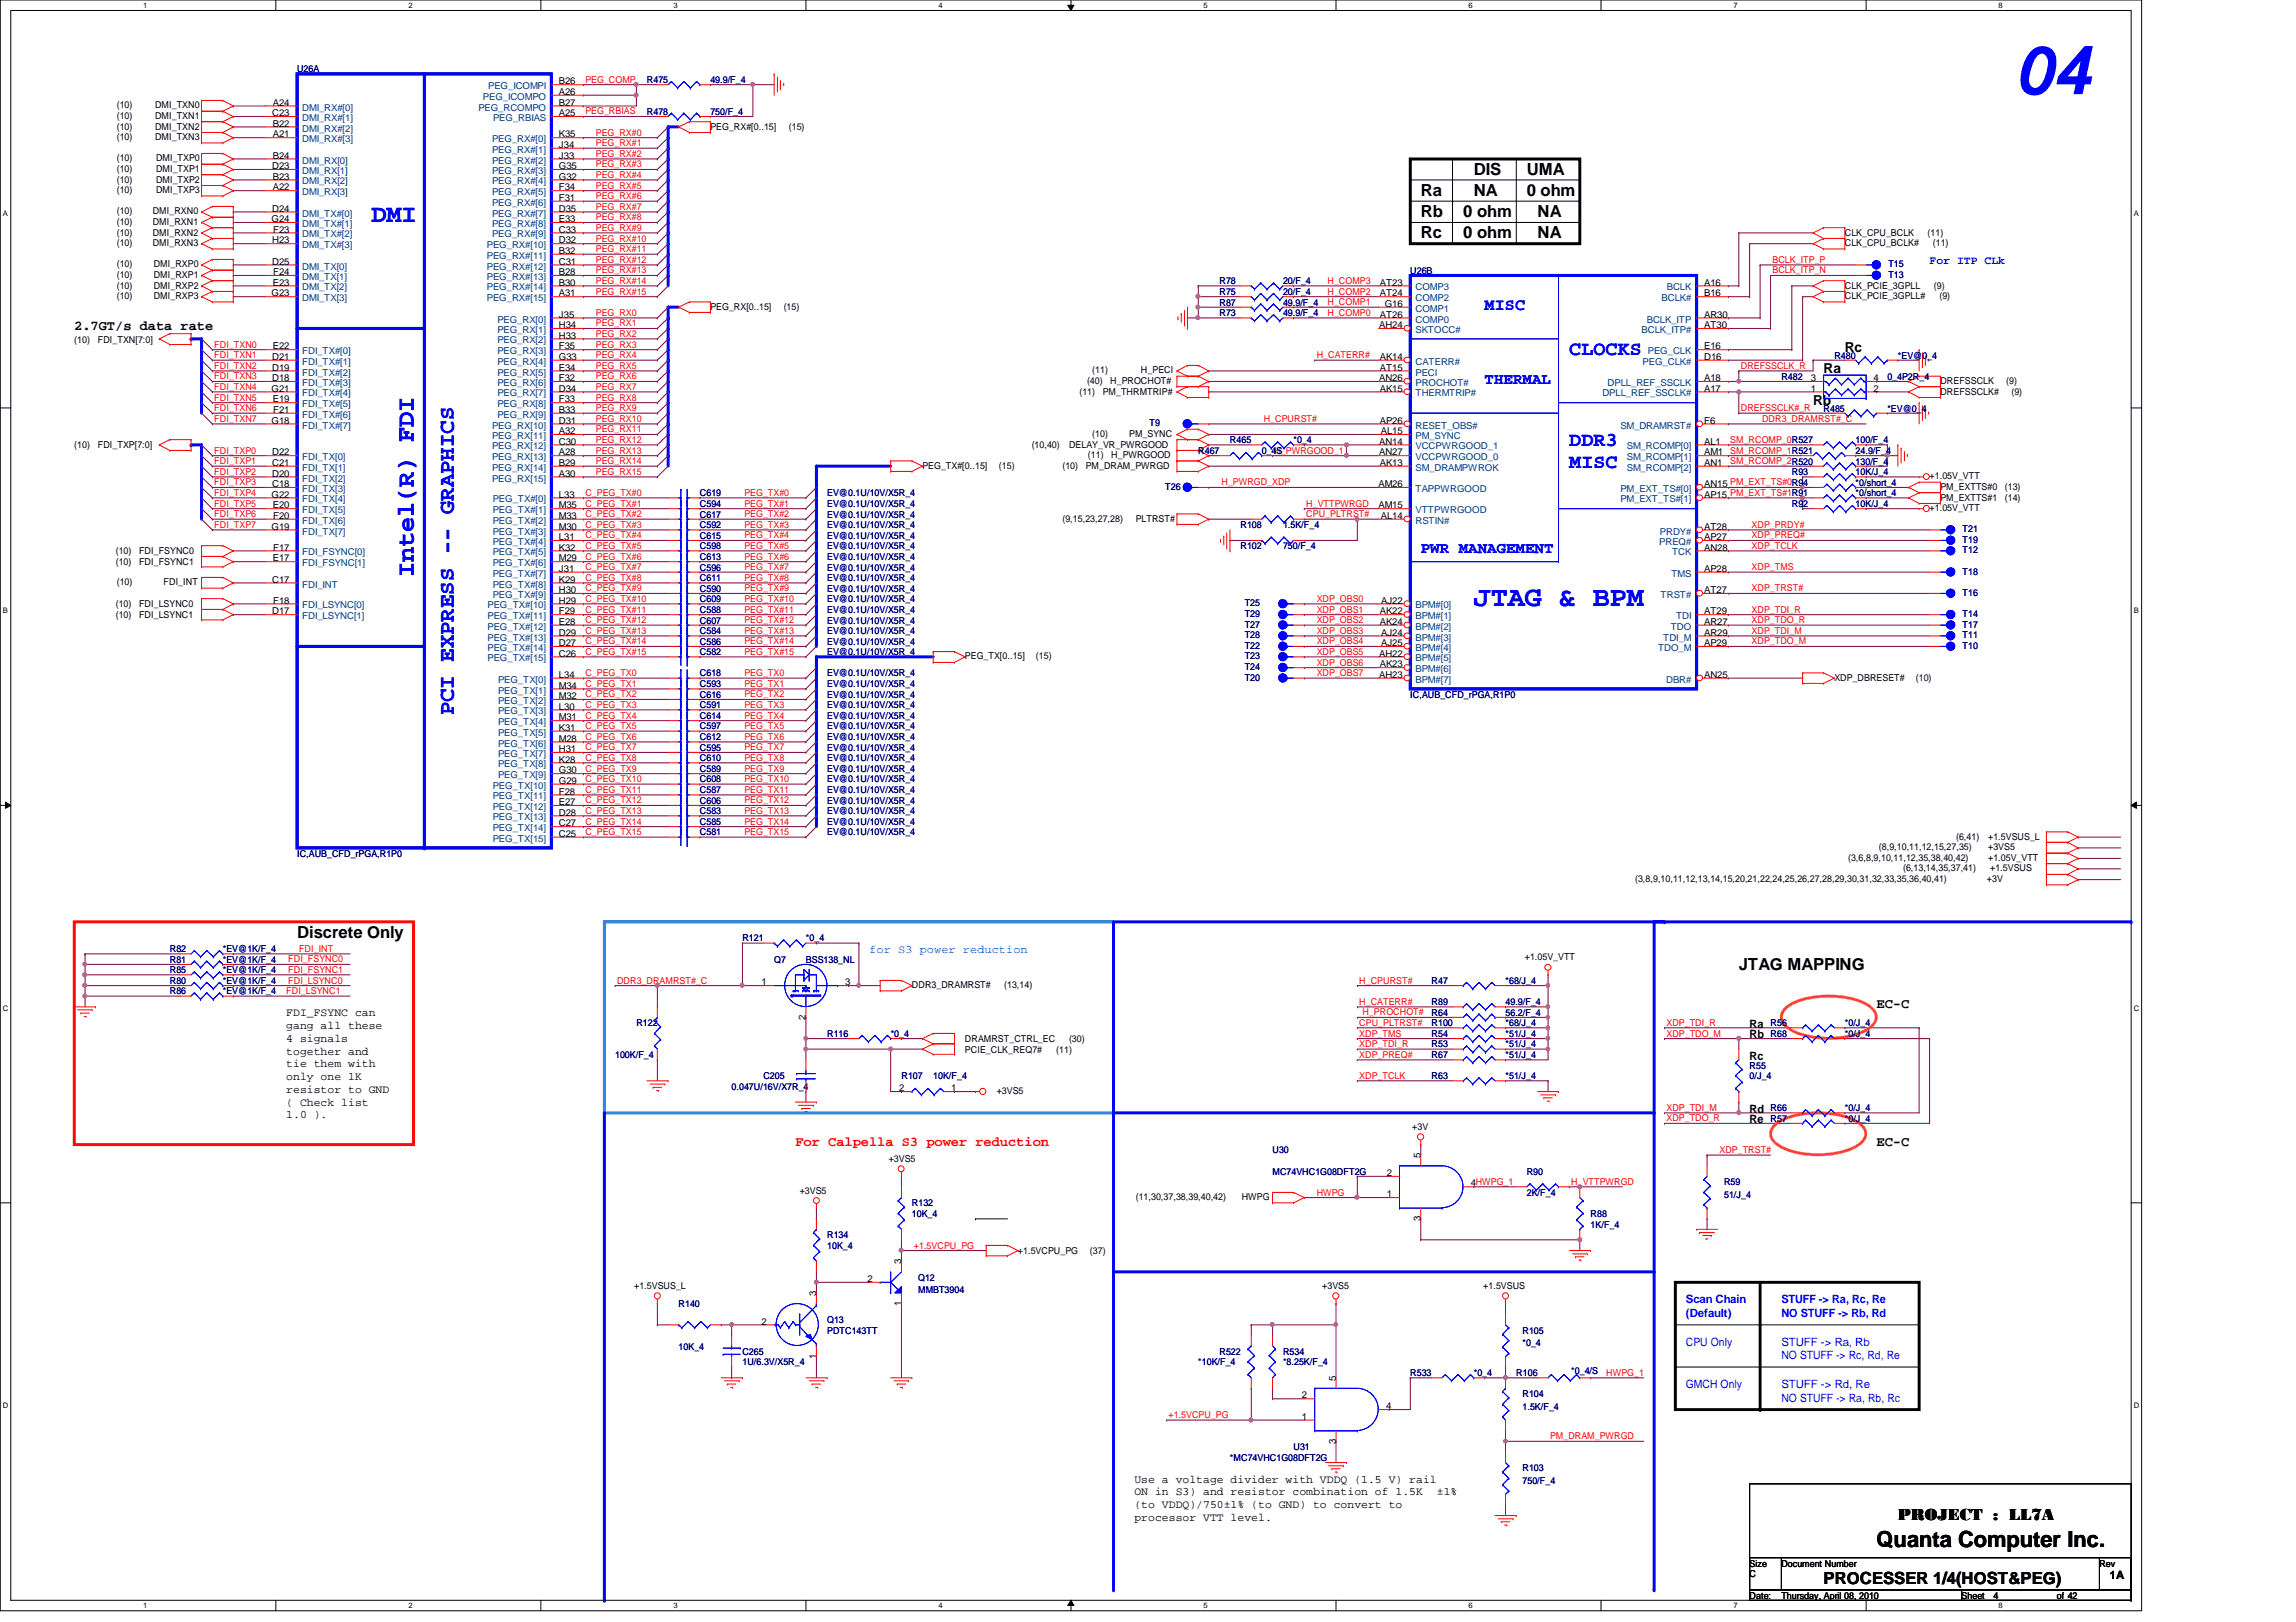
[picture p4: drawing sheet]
<svg xmlns="http://www.w3.org/2000/svg" width="297mm" height="210mm" viewBox="0 0 297 210" stroke-linecap="round" stroke-linejoin="round" font-family="sans-serif">
<defs><g id="words">
<text font-size="8.8" fill="#00f" x="260.6" y="12.2">04</text>
<text font-size="3.7" fill="#00f" x="190.7" y="78.5">JTAG &amp; BPM</text>
<g font-size="3.3" fill="#00f">
<text x="48" y="28.7">DMI</text>
<text x="53.5" y="74.7" transform="rotate(-90 53.5 74.7)">Intel(R) FDI</text>
</g>
<text font-size="2.9" fill="#00f" x="58.7" y="92.6" transform="rotate(-90 58.7 92.6)">PCI EXPRESS -- GRAPHICS</text>
<text font-size="2.9" x="242.8" y="200.2">Quanta Computer Inc.</text>
<g font-size="2.6" fill="#00f">
<text x="203" y="46">CLOCKS</text>
<text x="203" y="57.7">DDR3</text>
<text x="203" y="60.5">MISC</text>
</g>
<g font-size="2.2">
<text x="190.7" y="22.6">DIS</text>
<text x="197.5" y="22.6">UMA</text>
<text x="183.8" y="25.3">Ra</text>
<text x="183.8" y="28.1">Rb</text>
<text x="189.3" y="28.1">0 ohm</text>
<text x="190.7" y="25.3">NA</text>
<text x="197.5" y="25.3">0 ohm</text>
<text x="198.9" y="28.1">NA</text>
<text x="183.8" y="30.8">Rc</text>
<text x="189.3" y="30.8">0 ohm</text>
<text x="198.9" y="30.8">NA</text>
<text x="38.4" y="121.3">Discrete Only</text>
<text x="225" y="125.5">JTAG MAPPING</text>
<text x="245.5" y="196.7">PROJECT : LL7A</text>
<text x="235.9" y="205">PROCESSER 1/4(HOST&amp;PEG)</text>
</g>
<text font-size="2.2" fill="#00f" x="192.1" y="40.2">MISC</text>
<g font-size="2" fill="#00f">
<text x="192.1" y="49.7">THERMAL</text>
<text x="183.8" y="71.6">PWR MANAGEMENT</text>
</g>
<g font-size="1.8">
<text x="9.6" y="42.7">2.7GT/s data rate</text>
<text x="238.7" y="45.5">Rc</text>
<text x="234.6" y="52.4">Rb</text>
<text x="235.9" y="48.3">Ra</text>
<text x="242.8" y="130.4">EC-C</text>
<text x="242.8" y="148.3">EC-C</text>
</g>
<text font-size="1.8" fill="#f00" x="102.9" y="148.3">For Calpella S3 power reduction</text>
<g font-size="1.5" fill="#00f">
<text x="249.6" y="34.1">For ITP CLk</text>
<text x="218.1" y="168.7">Scan Chain</text>
<text x="218.1" y="170.4">(Default)</text>
<text x="230.5" y="168.7">STUFF -&gt; Ra, Rc, Re</text>
<text x="230.5" y="170.4">NO STUFF -&gt; Rb, Rd</text>
<text x="218.1" y="174.2">CPU Only</text>
<text x="218.1" y="179.7">GMCH Only</text>
<text x="230.5" y="174.2">STUFF -&gt; Ra, Rb</text>
<text x="230.5" y="175.9">NO STUFF -&gt; Rc, Rd, Re</text>
<text x="230.5" y="179.7">STUFF -&gt; Rd, Re</text>
<text x="230.5" y="181.4">NO STUFF -&gt; Ra, Rb, Rc</text>
</g>
<text font-size="1.5" fill="#0080ff" x="112.5" y="123.3">for S3 power reduction</text>
<g font-size="1.5">
<text x="37" y="131.5">FDI_FSYNC can</text>
<text x="37" y="133.2">gang all these</text>
<text x="37" y="134.8">4 signals</text>
<text x="37" y="136.5">together and</text>
<text x="226.4" y="133">Ra</text>
<text x="226.4" y="134.4">Rb</text>
<text x="226.4" y="137.1">Rc</text>
<text x="37" y="138.1">tie them with</text>
<text x="37" y="139.8">only one 1K</text>
<text x="37" y="141.4">resistor to GND</text>
<text x="37" y="143.1">( Check list</text>
<text x="226.4" y="144">Rd</text>
<text x="37" y="144.7">1.0 ).</text>
<text x="226.4" y="145.4">Re</text>
<text x="146.8" y="191.9">Use a voltage divider with VDDQ (1.5 V) rail</text>
<text x="146.8" y="193.5">ON in S3) and resistor combination of 1.5K</text>
<text x="146.8" y="195.2">(to VDDQ)/750±1% (to GND) to convert to</text>
<text x="146.8" y="196.8">processor VTT level.</text>
<text x="185.9" y="193.5">±1%</text>
<text x="273" y="204.3">1A</text>
</g>
<g font-size="1.2" fill="#000080">
<text x="38.4" y="9.4">U26A</text>
<text x="83.7" y="10.7">R475</text>
<text x="91.9" y="10.7">49.9/F_4</text>
<text x="83.7" y="14.9">R478</text>
<text x="91.9" y="14.9">750/F_4</text>
<text x="182.5" y="35.4">U26B</text>
<text x="244.3" y="34.6">T15</text>
<text x="244.3" y="36">T13</text>
<text x="157.8" y="40.9">R73</text>
<text x="157.8" y="38.1">R75</text>
<text x="157.8" y="36.8">R78</text>
<text x="157.8" y="39.5">R87</text>
<text x="166" y="40.9">49.9/F_4</text>
<text x="166" y="38.1">20/F_4</text>
<text x="166" y="36.8">20/F_4</text>
<text x="166" y="39.5">49.9/F_4</text>
<text x="237.3" y="46.4">R480</text>
<text x="245.5" y="46.4">*EV@0_4</text>
<text x="230.5" y="49.1">R482</text>
<text x="235.9" y="53.3">R485</text>
<text x="244.2" y="53.3">*EV@0_4</text>
<text x="244.2" y="49.1">0_4P2R_4</text>
<text x="148.7" y="55.2">T9</text>
<text x="155" y="58.7">R467</text>
<text x="159.1" y="57.4">R465</text>
<text x="163.2" y="58.7">0_4S</text>
<text x="167.3" y="57.4">*0_4</text>
<text x="240.1" y="58.7">24.9/F_4</text>
<text x="240.1" y="57.4">100/F_4</text>
<text x="90.5" y="65.6">C594</text>
<text x="90.5" y="64.2">C619</text>
<text x="107" y="65.6">EV@0.1U/10V/X5R_4</text>
<text x="107" y="64.2">EV@0.1U/10V/X5R_4</text>
<text x="150.7" y="63.4">T26</text>
<text x="231.8" y="65.6">R92</text>
<text x="231.8" y="61.5">R93</text>
<text x="240.1" y="60.1">130/F_4</text>
<text x="240.1" y="65.6">10K/J_4</text>
<text x="240.1" y="64.2">*0/short_4</text>
<text x="240.1" y="61.5">10K/J_4</text>
<text x="240.1" y="62.9">*0/short_4</text>
<text x="90.5" y="69.7">C615</text>
<text x="90.5" y="67">C617</text>
<text x="90.5" y="71.1">C598</text>
<text x="90.5" y="68.3">C592</text>
<text x="107" y="69.7">EV@0.1U/10V/X5R_4</text>
<text x="107" y="67">EV@0.1U/10V/X5R_4</text>
<text x="107" y="71.1">EV@0.1U/10V/X5R_4</text>
<text x="107" y="68.3">EV@0.1U/10V/X5R_4</text>
<text x="160.5" y="68.3">R108</text>
<text x="160.5" y="71.1">R102</text>
<text x="166" y="68.3">1.5K/F_4</text>
<text x="166" y="71.1">750/F_4</text>
<text x="253.9" y="68.9">T21</text>
<text x="253.9" y="70.3">T19</text>
<text x="253.9" y="71.6">T12</text>
<text x="90.5" y="77.9">C609</text>
<text x="90.5" y="72.4">C613</text>
<text x="90.5" y="76.6">C590</text>
<text x="90.5" y="73.8">C596</text>
<text x="90.5" y="75.2">C611</text>
<text x="107" y="77.9">EV@0.1U/10V/X5R_4</text>
<text x="107" y="72.4">EV@0.1U/10V/X5R_4</text>
<text x="107" y="76.6">EV@0.1U/10V/X5R_4</text>
<text x="107" y="73.8">EV@0.1U/10V/X5R_4</text>
<text x="107" y="75.2">EV@0.1U/10V/X5R_4</text>
<text x="253.9" y="74.4">T18</text>
<text x="253.9" y="77.1">T16</text>
<text x="90.5" y="80.7">C607</text>
<text x="90.5" y="82">C584</text>
<text x="90.5" y="83.4">C586</text>
<text x="90.5" y="79.3">C588</text>
<text x="107" y="80.7">EV@0.1U/10V/X5R_4</text>
<text x="107" y="82">EV@0.1U/10V/X5R_4</text>
<text x="107" y="83.4">EV@0.1U/10V/X5R_4</text>
<text x="107" y="79.3">EV@0.1U/10V/X5R_4</text>
<text x="161" y="79.8">T29</text>
<text x="161" y="78.5">T25</text>
<text x="161" y="81.2">T27</text>
<text x="161" y="82.6">T28</text>
<text x="161" y="84">T22</text>
<text x="253.9" y="84">T10</text>
<text x="253.9" y="81.2">T17</text>
<text x="253.9" y="82.6">T11</text>
<text x="253.9" y="79.8">T14</text>
<text x="90.5" y="88.9">C593</text>
<text x="90.5" y="84.8">C582</text>
<text x="90.5" y="87.5">C618</text>
<text x="107" y="88.9">EV@0.1U/10V/X5R_4</text>
<text x="107" y="84.8">EV@0.1U/10V/X5R_4</text>
<text x="107" y="87.5">EV@0.1U/10V/X5R_4</text>
<text x="161" y="85.3">T23</text>
<text x="161" y="86.7">T24</text>
<text x="161" y="88.1">T20</text>
<text x="90.5" y="91.7">C591</text>
<text x="90.5" y="94.4">C597</text>
<text x="90.5" y="90.3">C616</text>
<text x="90.5" y="93">C614</text>
<text x="90.5" y="95.8">C612</text>
<text x="107" y="91.7">EV@0.1U/10V/X5R_4</text>
<text x="107" y="94.4">EV@0.1U/10V/X5R_4</text>
<text x="107" y="90.3">EV@0.1U/10V/X5R_4</text>
<text x="107" y="93">EV@0.1U/10V/X5R_4</text>
<text x="107" y="95.8">EV@0.1U/10V/X5R_4</text>
<text x="182.5" y="90.3">IC,AUB_CFD_rPGA,R1P0</text>
<text x="90.5" y="99.9">C589</text>
<text x="90.5" y="98.5">C610</text>
<text x="90.5" y="97.2">C595</text>
<text x="90.5" y="101.3">C608</text>
<text x="107" y="99.9">EV@0.1U/10V/X5R_4</text>
<text x="107" y="98.5">EV@0.1U/10V/X5R_4</text>
<text x="107" y="97.2">EV@0.1U/10V/X5R_4</text>
<text x="107" y="101.3">EV@0.1U/10V/X5R_4</text>
<text x="90.5" y="102.6">C587</text>
<text x="90.5" y="104">C606</text>
<text x="90.5" y="105.4">C583</text>
<text x="90.5" y="106.7">C585</text>
<text x="107" y="102.6">EV@0.1U/10V/X5R_4</text>
<text x="107" y="104">EV@0.1U/10V/X5R_4</text>
<text x="107" y="105.4">EV@0.1U/10V/X5R_4</text>
<text x="107" y="106.7">EV@0.1U/10V/X5R_4</text>
<text x="38.4" y="110.9">IC,AUB_CFD_rPGA,R1P0</text>
<text x="90.5" y="108.1">C581</text>
<text x="107" y="108.1">EV@0.1U/10V/X5R_4</text>
<text x="22" y="125.9">R85</text>
<text x="22" y="124.6">R81</text>
<text x="22" y="123.2">R82</text>
<text x="28.8" y="125.9">*EV@1K/F_4</text>
<text x="28.8" y="124.6">*EV@1K/F_4</text>
<text x="28.8" y="123.2">*EV@1K/F_4</text>
<text x="96.1" y="121.8">R121</text>
<text x="100.2" y="124.6">Q7</text>
<text x="104.3" y="124.6">BSS138_NL</text>
<text x="104.3" y="121.8">*0_4</text>
<text x="22" y="128.7">R86</text>
<text x="22" y="127.3">R80</text>
<text x="28.8" y="128.7">*EV@1K/F_4</text>
<text x="28.8" y="127.3">*EV@1K/F_4</text>
<text x="185.2" y="127.3">R47</text>
<text x="185.2" y="131.4">R64</text>
<text x="185.2" y="130">R89</text>
<text x="194.8" y="127.3">*68/J_4</text>
<text x="194.8" y="131.4">56.2/F_4</text>
<text x="194.8" y="130">49.9/F_4</text>
<text x="79.6" y="136.9">100K/F_4</text>
<text x="82.3" y="132.8">R122</text>
<text x="107" y="134.2">R116</text>
<text x="115.2" y="134.2">*0_4</text>
<text x="185.2" y="134.2">R54</text>
<text x="185.2" y="132.8">R100</text>
<text x="185.2" y="135.6">R53</text>
<text x="185.2" y="136.9">R67</text>
<text x="194.8" y="134.2">*51/J_4</text>
<text x="194.8" y="132.8">*68/J_4</text>
<text x="194.8" y="135.6">*51/J_4</text>
<text x="194.8" y="136.9">*51/J_4</text>
<text x="229.1" y="132.8">R56</text>
<text x="229.1" y="134.2">R68</text>
<text x="238.7" y="132.8">*0/J_4</text>
<text x="238.7" y="134.2">*0/J_4</text>
<text x="94.7" y="141">0.047U/16V/X7R_4</text>
<text x="98.8" y="139.7">C205</text>
<text x="116.6" y="139.7">R107</text>
<text x="120.7" y="139.7">10K/F_4</text>
<text x="185.2" y="139.7">R63</text>
<text x="194.8" y="139.7">*51/J_4</text>
<text x="226.4" y="138.3">R55</text>
<text x="226.4" y="139.7">0/J_4</text>
<text x="229.1" y="143.8">R66</text>
<text x="238.7" y="143.8">*0/J_4</text>
<text x="164.6" y="149.3">U30</text>
<text x="229.1" y="145.2">R57</text>
<text x="238.7" y="145.2">*0/J_4</text>
<text x="164.6" y="152">MC74VHC1G08DFT2G</text>
<text x="197.5" y="152">R90</text>
<text x="197.5" y="154.7">2K/F_4</text>
<text x="223.1" y="153.4">R59</text>
<text x="223.1" y="155">51/J_4</text>
<text x="107" y="160.2">R134</text>
<text x="107" y="161.6">10K_4</text>
<text x="118" y="156.1">R132</text>
<text x="118" y="157.5">10K_4</text>
<text x="205.8" y="157.5">R88</text>
<text x="205.8" y="158.9">1K/F_4</text>
<text x="118.8" y="165.7">Q12</text>
<text x="118.8" y="167.3">MMBT3904</text>
<text x="87.8" y="169.2">R140</text>
<text x="107" y="171.2">Q13</text>
<text x="107" y="172.6">PDTC143TT</text>
<text x="197" y="172.6">R105</text>
<text x="87.8" y="174.8">10K_4</text>
<text x="96.1" y="175.3">C265</text>
<text x="96.1" y="176.7">1U/6.3V/X5R_4</text>
<text x="155" y="176.7">*10K/F_4</text>
<text x="157.8" y="175.3">R522</text>
<text x="166" y="175.3">R534</text>
<text x="166" y="176.7">*8.25K/F_4</text>
<text x="182.5" y="178.1">R533</text>
<text x="190.7" y="178.1">*0_4</text>
<text x="196.2" y="178.1">R106</text>
<text x="197" y="174.2">*0_4</text>
<text x="203.3" y="177.8">*0_4/S</text>
<text x="197" y="180.8">R104</text>
<text x="197" y="182.5">1.5K/F_4</text>
<text x="159.1" y="189">*MC74VHC1G08DFT2G</text>
<text x="167.3" y="187.7">U31</text>
<text x="197" y="190.4">R103</text>
<text x="197" y="192.1">750/F_4</text>
</g>
<g font-size="1.2" fill="#004080">
<text x="63.2" y="11.6">PEG_ICOMPI</text>
<text x="39.1" y="14.3">DMI_RX#[0]</text>
<text x="39.1" y="15.7">DMI_RX#[1]</text>
<text x="39.1" y="17">DMI_RX#[2]</text>
<text x="61.9" y="14.3">PEG_RCOMPO</text>
<text x="62.5" y="12.9">PEG_ICOMPO</text>
<text x="63.8" y="15.7">PEG_RBIAS</text>
<text x="39.1" y="18.4">DMI_RX#[3]</text>
<text x="39.1" y="21.2">DMI_RX[0]</text>
<text x="39.1" y="22.5">DMI_RX[1]</text>
<text x="39.1" y="23.9">DMI_RX[2]</text>
<text x="63.7" y="18.4">PEG_RX#[0]</text>
<text x="63.7" y="19.8">PEG_RX#[1]</text>
<text x="63.7" y="21.2">PEG_RX#[2]</text>
<text x="63.7" y="22.5">PEG_RX#[3]</text>
<text x="63.7" y="23.9">PEG_RX#[4]</text>
<text x="39.1" y="25.3">DMI_RX[3]</text>
<text x="39.1" y="28">DMI_TX#[0]</text>
<text x="39.1" y="29.4">DMI_TX#[1]</text>
<text x="63.7" y="25.3">PEG_RX#[5]</text>
<text x="63.7" y="26.6">PEG_RX#[6]</text>
<text x="63.7" y="28">PEG_RX#[7]</text>
<text x="63.7" y="29.4">PEG_RX#[8]</text>
<text x="39.1" y="30.7">DMI_TX#[2]</text>
<text x="39.1" y="32.1">DMI_TX#[3]</text>
<text x="39.1" y="34.9">DMI_TX[0]</text>
<text x="63" y="32.1">PEG_RX#[10]</text>
<text x="63" y="33.5">PEG_RX#[11]</text>
<text x="63" y="34.9">PEG_RX#[12]</text>
<text x="63.7" y="30.7">PEG_RX#[9]</text>
<text x="39.1" y="36.2">DMI_TX[1]</text>
<text x="39.1" y="39">DMI_TX[3]</text>
<text x="39.1" y="37.6">DMI_TX[2]</text>
<text x="63" y="36.2">PEG_RX#[13]</text>
<text x="63" y="37.6">PEG_RX#[14]</text>
<text x="63" y="39">PEG_RX#[15]</text>
<text x="64.3" y="41.7">PEG_RX[0]</text>
<text x="183.1" y="37.6">COMP3</text>
<text x="183.1" y="39">COMP2</text>
<text x="183.1" y="40.3">COMP1</text>
<text x="183.1" y="41.7">COMP0</text>
<text x="213.1" y="41.7">BCLK_ITP</text>
<text x="215" y="39">BCLK#</text>
<text x="215.6" y="37.6">BCLK</text>
<text x="39.1" y="45.8">FDI_TX#[0]</text>
<text x="39.1" y="47.2">FDI_TX#[1]</text>
<text x="64.3" y="43.1">PEG_RX[1]</text>
<text x="64.3" y="44.4">PEG_RX[2]</text>
<text x="64.3" y="45.8">PEG_RX[3]</text>
<text x="64.3" y="47.2">PEG_RX[4]</text>
<text x="183.1" y="47.2">CATERR#</text>
<text x="183.1" y="43.1">SKTOCC#</text>
<text x="212.4" y="43.1">BCLK_ITP#</text>
<text x="212.5" y="47.2">PEG_CLK#</text>
<text x="213.2" y="45.8">PEG_CLK</text>
<text x="39.1" y="48.6">FDI_TX#[2]</text>
<text x="39.1" y="50">FDI_TX#[3]</text>
<text x="39.1" y="51.3">FDI_TX#[4]</text>
<text x="39.1" y="52.7">FDI_TX#[5]</text>
<text x="64.3" y="48.6">PEG_RX[5]</text>
<text x="64.3" y="50">PEG_RX[6]</text>
<text x="64.3" y="51.3">PEG_RX[7]</text>
<text x="64.3" y="52.7">PEG_RX[8]</text>
<text x="183.1" y="48.6">PECI</text>
<text x="183.1" y="50">PROCHOT#</text>
<text x="183.1" y="51.3">THERMTRIP#</text>
<text x="207.3" y="51.3">DPLL_REF_SSCLK#</text>
<text x="208" y="50">DPLL_REF_SSCLK</text>
<text x="39.1" y="54.1">FDI_TX#[6]</text>
<text x="39.1" y="55.5">FDI_TX#[7]</text>
<text x="39.1" y="59.6">FDI_TX[0]</text>
<text x="63.7" y="55.5">PEG_RX[10]</text>
<text x="63.7" y="56.8">PEG_RX[11]</text>
<text x="63.7" y="58.2">PEG_RX[12]</text>
<text x="63.7" y="59.6">PEG_RX[13]</text>
<text x="64.3" y="54.1">PEG_RX[9]</text>
<text x="183.1" y="55.5">RESET_OBS#</text>
<text x="183.1" y="58.2">VCCPWRGOOD_1</text>
<text x="183.1" y="59.6">VCCPWRGOOD_0</text>
<text x="183.1" y="56.8">PM_SYNC</text>
<text x="209.6" y="55.5">SM_DRAMRST#</text>
<text x="210.5" y="59.6">SM_RCOMP[1]</text>
<text x="210.5" y="58.2">SM_RCOMP[0]</text>
<text x="39.1" y="60.9">FDI_TX[1]</text>
<text x="39.1" y="62.3">FDI_TX[2]</text>
<text x="39.1" y="63.7">FDI_TX[3]</text>
<text x="39.1" y="65">FDI_TX[4]</text>
<text x="63.7" y="60.9">PEG_RX[14]</text>
<text x="63.7" y="62.3">PEG_RX[15]</text>
<text x="63.8" y="65">PEG_TX#[0]</text>
<text x="183.1" y="60.9">SM_DRAMPWROK</text>
<text x="183.1" y="63.7">TAPPWRGOOD</text>
<text x="209.6" y="63.7">PM_EXT_TS#[0]</text>
<text x="209.6" y="65">PM_EXT_TS#[1]</text>
<text x="210.5" y="60.9">SM_RCOMP[2]</text>
<text x="39.1" y="66.4">FDI_TX[5]</text>
<text x="39.1" y="67.8">FDI_TX[6]</text>
<text x="39.1" y="69.2">FDI_TX[7]</text>
<text x="39.1" y="71.9">FDI_FSYNC[0]</text>
<text x="63.8" y="66.4">PEG_TX#[1]</text>
<text x="63.8" y="67.8">PEG_TX#[2]</text>
<text x="63.8" y="69.2">PEG_TX#[3]</text>
<text x="63.8" y="70.5">PEG_TX#[4]</text>
<text x="63.8" y="71.9">PEG_TX#[5]</text>
<text x="183.1" y="66.4">VTTPWRGOOD</text>
<text x="183.1" y="67.8">RSTIN#</text>
<text x="214.7" y="70.5">PREQ#</text>
<text x="214.8" y="69.2">PRDY#</text>
<text x="216.3" y="71.9">TCK</text>
<text x="39.1" y="73.3">FDI_FSYNC[1]</text>
<text x="39.1" y="76">FDI_INT</text>
<text x="63.8" y="73.3">PEG_TX#[6]</text>
<text x="63.8" y="74.6">PEG_TX#[7]</text>
<text x="63.8" y="76">PEG_TX#[8]</text>
<text x="63.8" y="77.4">PEG_TX#[9]</text>
<text x="214.8" y="77.4">TRST#</text>
<text x="216.2" y="74.6">TMS</text>
<text x="39.1" y="78.7">FDI_LSYNC[0]</text>
<text x="39.1" y="80.1">FDI_LSYNC[1]</text>
<text x="63.1" y="78.7">PEG_TX#[10]</text>
<text x="63.1" y="80.1">PEG_TX#[11]</text>
<text x="63.1" y="81.5">PEG_TX#[12]</text>
<text x="63.1" y="82.9">PEG_TX#[13]</text>
<text x="183.1" y="78.7">BPM#[0]</text>
<text x="183.1" y="80.1">BPM#[1]</text>
<text x="183.1" y="81.5">BPM#[2]</text>
<text x="183.1" y="82.9">BPM#[3]</text>
<text x="215.2" y="82.9">TDI_M</text>
<text x="216.2" y="81.5">TDO</text>
<text x="216.8" y="80.1">TDI</text>
<text x="63.1" y="84.2">PEG_TX#[14]</text>
<text x="63.1" y="85.6">PEG_TX#[15]</text>
<text x="64.4" y="88.3">PEG_TX[0]</text>
<text x="64.4" y="89.7">PEG_TX[1]</text>
<text x="183.1" y="84.2">BPM#[4]</text>
<text x="183.1" y="85.6">BPM#[5]</text>
<text x="183.1" y="87">BPM#[6]</text>
<text x="183.1" y="88.3">BPM#[7]</text>
<text x="214.5" y="84.2">TDO_M</text>
<text x="215.6" y="88.3">DBR#</text>
<text x="64.4" y="91.1">PEG_TX[2]</text>
<text x="64.4" y="92.5">PEG_TX[3]</text>
<text x="64.4" y="93.9">PEG_TX[4]</text>
<text x="64.4" y="95.2">PEG_TX[5]</text>
<text x="64.4" y="96.6">PEG_TX[6]</text>
<text x="64.4" y="98">PEG_TX[7]</text>
<text x="64.4" y="99.3">PEG_TX[8]</text>
<text x="64.4" y="100.7">PEG_TX[9]</text>
<text x="63.8" y="102.1">PEG_TX[10]</text>
<text x="63.8" y="103.5">PEG_TX[11]</text>
<text x="63.8" y="104.8">PEG_TX[12]</text>
<text x="63.8" y="106.2">PEG_TX[13]</text>
<text x="63.8" y="107.6">PEG_TX[14]</text>
<text x="63.8" y="108.9">PEG_TX[15]</text>
</g>
<g font-size="1.2">
<text x="72.3" y="10.9">B26</text>
<text x="15.1" y="14">(10)</text>
<text x="15.1" y="15.4">(10)</text>
<text x="15.1" y="16.8">(10)</text>
<text x="20.1" y="14">DMI_TXN0</text>
<text x="20.1" y="15.4">DMI_TXN1</text>
<text x="20.1" y="16.8">DMI_TXN2</text>
<text x="35.2" y="15">C23</text>
<text x="35.3" y="13.7">A24</text>
<text x="35.3" y="16.4">B22</text>
<text x="35.3" y="17.8">A21</text>
<text x="72.3" y="12.3">A26</text>
<text x="72.3" y="15">A25</text>
<text x="72.3" y="13.7">B27</text>
<text x="72.3" y="17.8">K35</text>
<text x="91.9" y="16.8">PEG_RX#[0..15]</text>
<text x="102.1" y="16.8">(15)</text>
<text x="15.1" y="20.9">(10)</text>
<text x="15.1" y="22.3">(10)</text>
<text x="15.1" y="23.6">(10)</text>
<text x="15.1" y="18.1">(10)</text>
<text x="20.1" y="18.1">DMI_TXN3</text>
<text x="20.2" y="20.9">DMI_TXP0</text>
<text x="20.2" y="22.3">DMI_TXP1</text>
<text x="20.2" y="23.6">DMI_TXP2</text>
<text x="35.2" y="21.9">D23</text>
<text x="35.3" y="20.5">B24</text>
<text x="35.3" y="23.2">B23</text>
<text x="72.3" y="19.1">J34</text>
<text x="72.3" y="20.5">J33</text>
<text x="72.3" y="21.9">G35</text>
<text x="72.3" y="23.2">G32</text>
<text x="15.1" y="25">(10)</text>
<text x="15.1" y="27.7">(10)</text>
<text x="15.1" y="29.1">(10)</text>
<text x="19.8" y="27.7">DMI_RXN0</text>
<text x="19.8" y="29.1">DMI_RXN1</text>
<text x="20.2" y="25">DMI_TXP3</text>
<text x="35.1" y="28.7">G24</text>
<text x="35.2" y="27.4">D24</text>
<text x="35.3" y="24.6">A22</text>
<text x="72.3" y="24.6">F34</text>
<text x="72.3" y="26">F31</text>
<text x="72.3" y="27.4">D35</text>
<text x="72.3" y="28.7">E33</text>
<text x="15.1" y="34.6">(10)</text>
<text x="15.1" y="36">(10)</text>
<text x="15.1" y="30.5">(10)</text>
<text x="15.1" y="31.8">(10)</text>
<text x="19.8" y="30.5">DMI_RXN2</text>
<text x="19.8" y="31.8">DMI_RXN3</text>
<text x="19.9" y="34.6">DMI_RXP0</text>
<text x="19.9" y="36">DMI_RXP1</text>
<text x="35.2" y="31.5">H23</text>
<text x="35.2" y="34.2">D25</text>
<text x="35.3" y="30.1">F23</text>
<text x="35.3" y="35.6">F24</text>
<text x="72.3" y="30.1">C33</text>
<text x="72.3" y="31.5">D32</text>
<text x="72.3" y="32.9">B32</text>
<text x="72.3" y="34.2">C31</text>
<text x="72.3" y="35.6">B28</text>
<text x="238.7" y="30.5">CLK_CPU_BCLK</text>
<text x="238.7" y="31.8">CLK_CPU_BCLK#</text>
<text x="249.4" y="30.5">(11)</text>
<text x="250.1" y="31.8">(11)</text>
<text x="15.1" y="37.3">(10)</text>
<text x="15.1" y="38.7">(10)</text>
<text x="19.9" y="37.3">DMI_RXP2</text>
<text x="19.9" y="38.7">DMI_RXP3</text>
<text x="35.1" y="38.4">G23</text>
<text x="35.3" y="37">E23</text>
<text x="72.3" y="37">B30</text>
<text x="72.3" y="38.4">A31</text>
<text x="72.3" y="41.1">J35</text>
<text x="91.9" y="40.1">PEG_RX[0..15]</text>
<text x="101.4" y="40.1">(15)</text>
<text x="178.5" y="37">AT23</text>
<text x="178.5" y="38.4">AT24</text>
<text x="178.5" y="41.1">AT26</text>
<text x="179.2" y="39.7">G16</text>
<text x="220.5" y="38.4">B16</text>
<text x="220.5" y="37">A16</text>
<text x="220.5" y="41.1">AR30</text>
<text x="238.7" y="38.7">CLK_PCIE_3GPLL#</text>
<text x="238.7" y="37.3">CLK_PCIE_3GPLL</text>
<text x="250.2" y="37.3">(9)</text>
<text x="250.9" y="38.7">(9)</text>
<text x="9.6" y="44.3">(10)</text>
<text x="12.7" y="44.3">FDI_TXN[7:0]</text>
<text x="35.2" y="46.6">D21</text>
<text x="35.2" y="48">D19</text>
<text x="35.3" y="45.2">E22</text>
<text x="72.3" y="42.5">H34</text>
<text x="72.3" y="43.8">H33</text>
<text x="72.3" y="45.2">F35</text>
<text x="72.3" y="46.6">G33</text>
<text x="72.3" y="48">E34</text>
<text x="178.4" y="42.5">AH24</text>
<text x="178.5" y="46.6">AK14</text>
<text x="178.5" y="48">AT15</text>
<text x="220.5" y="42.5">AT30</text>
<text x="220.5" y="46.6">D16</text>
<text x="220.5" y="45.2">E16</text>
<text x="35.1" y="50.7">G21</text>
<text x="35.2" y="49.3">D18</text>
<text x="35.3" y="52.1">E19</text>
<text x="35.3" y="53.4">F21</text>
<text x="72.3" y="49.3">F32</text>
<text x="72.3" y="50.7">D34</text>
<text x="72.3" y="52.1">F33</text>
<text x="72.3" y="53.4">B33</text>
<text x="139.7" y="51.1">(11)</text>
<text x="140.6" y="49.7">(40)</text>
<text x="141.3" y="48.3">(11)</text>
<text x="142.7" y="51.1">PM_THRMTRIP#</text>
<text x="143.6" y="49.7">H_PROCHOT#</text>
<text x="147.6" y="48.3">H_PECI</text>
<text x="178.4" y="49.3">AN26</text>
<text x="178.5" y="50.7">AK15</text>
<text x="220.5" y="50.7">A17</text>
<text x="220.5" y="49.3">A18</text>
<text x="234.3" y="50.7">1</text>
<text x="234.3" y="49.3">3</text>
<text x="242.4" y="50.7">2</text>
<text x="242.4" y="49.3">4</text>
<text x="251" y="51.1">DREFSSCLK#</text>
<text x="251" y="49.7">DREFSSCLK</text>
<text x="259.5" y="49.7">(9)</text>
<text x="260.2" y="51.1">(9)</text>
<text x="9.6" y="58">(10)</text>
<text x="12.7" y="58">FDI_TXP[7:0]</text>
<text x="35.1" y="54.8">G18</text>
<text x="35.2" y="58.9">D22</text>
<text x="72.3" y="54.8">D31</text>
<text x="72.3" y="56.2">A32</text>
<text x="72.3" y="57.5">C30</text>
<text x="72.3" y="58.9">A28</text>
<text x="133.5" y="57.9">(10,40)</text>
<text x="138.3" y="57.9">DELAY_VR_PWRGOOD</text>
<text x="140.8" y="59.3">(11)</text>
<text x="141.3" y="56.6">(10)</text>
<text x="143.8" y="59.3">H_PWRGOOD</text>
<text x="146.1" y="56.6">PM_SYNC</text>
<text x="178.4" y="57.5">AN14</text>
<text x="178.4" y="58.9">AN27</text>
<text x="178.5" y="54.8">AP26</text>
<text x="178.6" y="56.2">AL15</text>
<text x="220.5" y="58.9">AM1</text>
<text x="220.5" y="54.8">F6</text>
<text x="220.5" y="57.5">AL1</text>
<text x="35.1" y="64.4">G22</text>
<text x="35.2" y="60.3">C21</text>
<text x="35.2" y="61.7">D20</text>
<text x="35.2" y="63">C18</text>
<text x="35.3" y="65.8">E20</text>
<text x="72.3" y="60.3">B29</text>
<text x="72.3" y="61.7">A30</text>
<text x="72.3" y="64.4">L33</text>
<text x="72.3" y="65.8">M35</text>
<text x="119.3" y="60.7">PEG_TX#[0..15]</text>
<text x="129.2" y="60.7">(15)</text>
<text x="137.5" y="60.7">(10)</text>
<text x="140.5" y="60.7">PM_DRAM_PWRGD</text>
<text x="178.3" y="65.8">AM15</text>
<text x="178.3" y="63">AM26</text>
<text x="178.5" y="60.3">AK13</text>
<text x="220.5" y="60.3">AN1</text>
<text x="220.5" y="63">AN15 PM_EXT_TS#0R94</text>
<text x="220.5" y="64.4">AP15 PM_EXT_TS#1R91</text>
<text x="249.6" y="62">+1.05V_VTT</text>
<text x="251" y="64.8">PM_EXTTS#1</text>
<text x="251" y="63.4">PM_EXTTS#0</text>
<text x="259.4" y="64.8">(14)</text>
<text x="259.4" y="63.4">(13)</text>
<text x="15" y="71.8">(10)</text>
<text x="18" y="71.8">FDI_FSYNC0</text>
<text x="35.1" y="68.5">G19</text>
<text x="35.3" y="67.1">F20</text>
<text x="35.3" y="71.2">F17</text>
<text x="72.3" y="67.1">M33</text>
<text x="72.3" y="68.5">M30</text>
<text x="72.3" y="69.9">L31</text>
<text x="72.3" y="71.2">K32</text>
<text x="137.5" y="67.5">(9,15,23,27,28)</text>
<text x="146.9" y="67.5">PLTRST#</text>
<text x="178.6" y="67.1">AL14</text>
<text x="220.5" y="68.5">AT28</text>
<text x="220.5" y="69.9">AP27</text>
<text x="220.5" y="71.2">AN28</text>
<text x="249.6" y="66.1">+1.05V_VTT</text>
<text x="15" y="73.2">(10)</text>
<text x="15.1" y="75.7">(10)</text>
<text x="18" y="73.2">FDI_FSYNC1</text>
<text x="21.2" y="75.7">FDI_INT</text>
<text x="35.2" y="75.4">C17</text>
<text x="35.3" y="72.6">E17</text>
<text x="72.3" y="72.6">M29</text>
<text x="72.3" y="74">J31</text>
<text x="72.3" y="75.4">K29</text>
<text x="72.3" y="76.8">H30</text>
<text x="220.5" y="74">AP28</text>
<text x="220.5" y="76.8">AT27</text>
<text x="15" y="78.6">(10)</text>
<text x="15" y="80">(10)</text>
<text x="18" y="78.6">FDI_LSYNC0</text>
<text x="18" y="80">FDI_LSYNC1</text>
<text x="35.2" y="79.5">D17</text>
<text x="35.3" y="78.1">F18</text>
<text x="72.3" y="78.1">H29</text>
<text x="72.3" y="79.5">F29</text>
<text x="72.3" y="80.9">E28</text>
<text x="72.3" y="82.3">D29</text>
<text x="72.3" y="83.6">D27</text>
<text x="178.5" y="79.5">AK22</text>
<text x="178.5" y="80.9">AK24</text>
<text x="178.7" y="78.1">AJ22</text>
<text x="178.7" y="82.3">AJ24</text>
<text x="178.7" y="83.6">AJ25</text>
<text x="220.5" y="79.5">AT29</text>
<text x="220.5" y="80.9">AR27</text>
<text x="220.5" y="82.3">AR29</text>
<text x="220.5" y="83.6">AP29</text>
<text x="72.3" y="85">C26</text>
<text x="72.3" y="87.7">L34</text>
<text x="72.3" y="89.1">M34</text>
<text x="124.8" y="85.3">PEG_TX[0..15]</text>
<text x="134" y="85.3">(15)</text>
<text x="178.4" y="85">AH22</text>
<text x="178.4" y="87.7">AH23</text>
<text x="178.5" y="86.4">AK23</text>
<text x="220.5" y="87.7">AN25</text>
<text x="237.3" y="88.1">XDP_DBRESET#</text>
<text x="247.9" y="88.1">(10)</text>
<text x="72.3" y="90.5">M32</text>
<text x="72.3" y="91.8">L30</text>
<text x="72.3" y="93.2">M31</text>
<text x="72.3" y="94.6">K31</text>
<text x="72.3" y="96">M28</text>
<text x="72.3" y="97.3">H31</text>
<text x="72.3" y="98.7">K28</text>
<text x="72.3" y="100.1">G30</text>
<text x="72.3" y="101.4">G29</text>
<text x="72.3" y="102.8">F28</text>
<text x="72.3" y="104.2">E27</text>
<text x="72.3" y="105.5">D28</text>
<text x="72.3" y="106.9">C27</text>
<text x="72.3" y="108.3">C25</text>
<text x="239.1" y="111.4">(3,6,8,9,10,11,12,35,38,40,42)</text>
<text x="243.1" y="110">(8,9,10,11,12,15,27,35)</text>
<text x="246.2" y="112.8">(6,13,14,35,37,41)</text>
<text x="253.1" y="108.7">(6,41)</text>
<text x="257.2" y="111.4">+1.05V_VTT</text>
<text x="257.2" y="110">+3VS5</text>
<text x="257.2" y="108.7">+1.5VSUS_L</text>
<text x="257.5" y="112.8">+1.5VSUS</text>
<text x="211.5" y="114.1">(3,8,9,10,11,12,13,14,15,20,21,22,24,25,26,27,28,29,30,31,32,33,35,36,40,41)</text>
<text x="257" y="114.1">+3V</text>
<text x="197.3" y="124.3">+1.05V_VTT</text>
<text x="98.5" y="127.5">1</text>
<text x="104.2" y="132" transform="rotate(-90 104.2 132)">2</text>
<text x="109.3" y="127.5">3</text>
<text x="118" y="127.8">DDR3_DRAMRST#</text>
<text x="129.9" y="127.8">(13,14)</text>
<text x="124.8" y="136.2">PCIE_CLK_REQ7#</text>
<text x="124.8" y="134.9">DRAMRST_CTRL_EC</text>
<text x="136.6" y="136.2">(11)</text>
<text x="138.3" y="134.9">(30)</text>
<text x="116.3" y="141.2">2</text>
<text x="123.1" y="141.2">1</text>
<text x="128.9" y="141.6">+3VS5</text>
<text x="182.7" y="146.3">+3V</text>
<text x="183.8" y="149.9" transform="rotate(-90 183.8 149.9)">5</text>
<text x="103.5" y="154.5">+3VS5</text>
<text x="115" y="150.4">+3VS5</text>
<text x="146.9" y="155.3">(11,30,37,38,39,40,42)</text>
<text x="160.7" y="155.3">HWPG</text>
<text x="179.4" y="152.2">2</text>
<text x="179.4" y="154.9">1</text>
<text x="190.3" y="153.5">4HWPG_1</text>
<text x="183.8" y="158" transform="rotate(-90 183.8 158)">3</text>
<text x="82" y="166.8">+1.5VSUS_L</text>
<text x="105.6" y="167.7" transform="rotate(-90 105.6 167.7)">3</text>
<text x="112.2" y="165.9">2</text>
<text x="116.6" y="163.6" transform="rotate(-90 116.6 163.6)">3</text>
<text x="131.7" y="162.3">+1.5VCPU_PG</text>
<text x="141" y="162.3">(37)</text>
<text x="171.1" y="166.8">+3VS5</text>
<text x="191.9" y="166.8">+1.5VSUS</text>
<text x="98.5" y="171.4">2</text>
<text x="116.6" y="169" transform="rotate(-90 116.6 169)">1</text>
<text x="105.6" y="175.8" transform="rotate(-90 105.6 175.8)">1</text>
<text x="172.8" y="178.7" transform="rotate(-90 172.8 178.7)">5</text>
<text x="168.4" y="181">2</text>
<text x="168.4" y="183.7">1</text>
<text x="179.3" y="182.4">4</text>
<text x="172.8" y="186.8" transform="rotate(-90 172.8 186.8)">3</text>
<text x="226.4" y="202.7">Size</text>
<text x="230.5" y="202.7">Document Number</text>
<text x="271.6" y="202.7">Rev</text>
<text x="226.4" y="206.9">Date:</text>
<text x="226.4" y="204.1">C</text>
<text x="230.5" y="206.9">Thursday, April 08, 2010</text>
<text x="253.8" y="206.9">Sheet</text>
<text x="257.9" y="206.9">4</text>
<text x="266.1" y="206.9">of 42</text>
</g>
<g font-size="1.2" fill="#f00">
<text x="75.7" y="10.7">PEG_COMP</text>
<text x="75.7" y="14.8">PEG_RBIAS</text>
<text x="77.1" y="17.6">PEG_RX#0</text>
<text x="77.1" y="20.3">PEG_RX#2</text>
<text x="77.1" y="21.7">PEG_RX#3</text>
<text x="77.1" y="18.9">PEG_RX#1</text>
<text x="77.1" y="23">PEG_RX#4</text>
<text x="77.1" y="28.5">PEG_RX#8</text>
<text x="77.1" y="29.9">PEG_RX#9</text>
<text x="77.1" y="27.2">PEG_RX#7</text>
<text x="77.1" y="25.8">PEG_RX#6</text>
<text x="77.1" y="24.4">PEG_RX#5</text>
<text x="77.1" y="32.6">PEG_RX#11</text>
<text x="77.1" y="31.3">PEG_RX#10</text>
<text x="77.1" y="35.4">PEG_RX#13</text>
<text x="77.1" y="34">PEG_RX#12</text>
<text x="229.3" y="35.4">BCLK_ITP_N</text>
<text x="229.3" y="34">BCLK_ITP_P</text>
<text x="77.1" y="38.1">PEG_RX#15</text>
<text x="77.1" y="40.9">PEG_RX0</text>
<text x="77.1" y="36.7">PEG_RX#14</text>
<text x="171.7" y="39.5">H_COMP1</text>
<text x="171.7" y="38.1">H_COMP2</text>
<text x="171.7" y="36.7">H_COMP3</text>
<text x="171.7" y="40.9">H_COMP0</text>
<text x="27.7" y="47.8">FDI_TXN2</text>
<text x="27.7" y="45">FDI_TXN0</text>
<text x="27.7" y="46.4">FDI_TXN1</text>
<text x="77.1" y="42.2">PEG_RX1</text>
<text x="77.1" y="43.6">PEG_RX2</text>
<text x="77.1" y="45">PEG_RX3</text>
<text x="77.1" y="46.4">PEG_RX4</text>
<text x="77.1" y="47.8">PEG_RX5</text>
<text x="170.3" y="46.4">H_CATERR#</text>
<text x="225.2" y="47.8">DREFSSCLK_R</text>
<text x="27.7" y="53.2">FDI_TXN6</text>
<text x="27.7" y="49.1">FDI_TXN3</text>
<text x="27.7" y="50.5">FDI_TXN4</text>
<text x="27.7" y="51.9">FDI_TXN5</text>
<text x="77.1" y="51.9">PEG_RX8</text>
<text x="77.1" y="53.2">PEG_RX9</text>
<text x="77.1" y="49.1">PEG_RX6</text>
<text x="77.1" y="50.5">PEG_RX7</text>
<text x="225.2" y="53.2">DREFSSCLK#_R</text>
<text x="27.7" y="54.6">FDI_TXN7</text>
<text x="27.7" y="58.7">FDI_TXP0</text>
<text x="77.1" y="58.7">PEG_RX13</text>
<text x="77.1" y="54.6">PEG_RX10</text>
<text x="77.1" y="56">PEG_RX11</text>
<text x="77.1" y="57.3">PEG_RX12</text>
<text x="163.5" y="54.6">H_CPURST#</text>
<text x="164.9" y="58.7">H_PWRGOOD_1</text>
<text x="223.9" y="57.3">SM_RCOMP_0R527</text>
<text x="223.9" y="58.7">SM_RCOMP_1R521</text>
<text x="228" y="54.6">DDR3_DRAMRST#_C</text>
<text x="27.7" y="62.8">FDI_TXP3</text>
<text x="27.7" y="64.2">FDI_TXP4</text>
<text x="27.7" y="61.5">FDI_TXP2</text>
<text x="27.7" y="60.1">FDI_TXP1</text>
<text x="27.7" y="65.6">FDI_TXP5</text>
<text x="75.7" y="64.2">C_PEG_TX#0</text>
<text x="75.7" y="65.6">C_PEG_TX#1</text>
<text x="77.1" y="60.1">PEG_RX14</text>
<text x="77.1" y="61.5">PEG_RX15</text>
<text x="96.3" y="65.6">PEG_TX#1</text>
<text x="96.3" y="64.2">PEG_TX#0</text>
<text x="158" y="62.8">H_PWRGD_XDP</text>
<text x="169" y="65.6">H_VTTPWRGD</text>
<text x="223.9" y="60.1">SM_RCOMP_2R520</text>
<text x="27.7" y="66.9">FDI_TXP6</text>
<text x="27.7" y="68.3">FDI_TXP7</text>
<text x="75.7" y="68.3">C_PEG_TX#3</text>
<text x="75.7" y="69.7">C_PEG_TX#4</text>
<text x="75.7" y="66.9">C_PEG_TX#2</text>
<text x="75.7" y="71">C_PEG_TX#5</text>
<text x="96.3" y="66.9">PEG_TX#2</text>
<text x="96.3" y="68.3">PEG_TX#3</text>
<text x="96.3" y="69.7">PEG_TX#4</text>
<text x="96.3" y="71">PEG_TX#5</text>
<text x="169" y="66.9">CPU_PLTRST#</text>
<text x="226.6" y="71">XDP_TCLK</text>
<text x="226.6" y="68.3">XDP_PRDY#</text>
<text x="226.6" y="69.7">XDP_PREQ#</text>
<text x="75.7" y="76.5">C_PEG_TX#9</text>
<text x="75.7" y="72.4">C_PEG_TX#6</text>
<text x="75.7" y="77.9">C_PEG_TX#10</text>
<text x="75.7" y="73.8">C_PEG_TX#7</text>
<text x="75.7" y="75.2">C_PEG_TX#8</text>
<text x="96.3" y="76.5">PEG_TX#9</text>
<text x="96.3" y="77.9">PEG_TX#10</text>
<text x="96.3" y="72.4">PEG_TX#6</text>
<text x="96.3" y="73.8">PEG_TX#7</text>
<text x="96.3" y="75.2">PEG_TX#8</text>
<text x="170.3" y="77.9">XDP_OBS0</text>
<text x="226.6" y="76.5">XDP_TRST#</text>
<text x="226.6" y="73.8">XDP_TMS</text>
<text x="75.7" y="80.6">C_PEG_TX#12</text>
<text x="75.7" y="82">C_PEG_TX#13</text>
<text x="75.7" y="83.4">C_PEG_TX#14</text>
<text x="75.7" y="79.3">C_PEG_TX#11</text>
<text x="96.3" y="83.4">PEG_TX#14</text>
<text x="96.3" y="79.3">PEG_TX#11</text>
<text x="96.3" y="80.6">PEG_TX#12</text>
<text x="96.3" y="82">PEG_TX#13</text>
<text x="170.3" y="82">XDP_OBS3</text>
<text x="170.3" y="80.6">XDP_OBS2</text>
<text x="170.3" y="83.4">XDP_OBS4</text>
<text x="170.3" y="79.3">XDP_OBS1</text>
<text x="226.6" y="80.6">XDP_TDO_R</text>
<text x="226.6" y="82">XDP_TDI_M</text>
<text x="226.6" y="83.4">XDP_TDO_M</text>
<text x="226.6" y="79.3">XDP_TDI_R</text>
<text x="75.7" y="84.8">C_PEG_TX#15</text>
<text x="75.7" y="87.5">C_PEG_TX0</text>
<text x="75.7" y="88.9">C_PEG_TX1</text>
<text x="96.3" y="84.8">PEG_TX#15</text>
<text x="96.3" y="88.9">PEG_TX1</text>
<text x="96.3" y="87.5">PEG_TX0</text>
<text x="170.3" y="84.8">XDP_OBS5</text>
<text x="170.3" y="86.1">XDP_OBS6</text>
<text x="170.3" y="87.5">XDP_OBS7</text>
<text x="75.7" y="95.8">C_PEG_TX6</text>
<text x="75.7" y="91.6">C_PEG_TX3</text>
<text x="75.7" y="93">C_PEG_TX4</text>
<text x="75.7" y="90.3">C_PEG_TX2</text>
<text x="75.7" y="94.4">C_PEG_TX5</text>
<text x="96.3" y="90.3">PEG_TX2</text>
<text x="96.3" y="91.6">PEG_TX3</text>
<text x="96.3" y="93">PEG_TX4</text>
<text x="96.3" y="94.4">PEG_TX5</text>
<text x="96.3" y="95.8">PEG_TX6</text>
<text x="75.7" y="99.9">C_PEG_TX9</text>
<text x="75.7" y="101.2">C_PEG_TX10</text>
<text x="75.7" y="97.1">C_PEG_TX7</text>
<text x="75.7" y="98.5">C_PEG_TX8</text>
<text x="96.3" y="99.9">PEG_TX9</text>
<text x="96.3" y="97.1">PEG_TX7</text>
<text x="96.3" y="98.5">PEG_TX8</text>
<text x="96.3" y="101.2">PEG_TX10</text>
<text x="75.7" y="104">C_PEG_TX12</text>
<text x="75.7" y="105.3">C_PEG_TX13</text>
<text x="75.7" y="106.7">C_PEG_TX14</text>
<text x="75.7" y="102.6">C_PEG_TX11</text>
<text x="96.3" y="106.7">PEG_TX14</text>
<text x="96.3" y="102.6">PEG_TX11</text>
<text x="96.3" y="104">PEG_TX12</text>
<text x="96.3" y="105.3">PEG_TX13</text>
<text x="75.7" y="108.1">C_PEG_TX15</text>
<text x="96.3" y="108.1">PEG_TX15</text>
<text x="37.3" y="124.5">FDI_FSYNC0</text>
<text x="37.3" y="125.9">FDI_FSYNC1</text>
<text x="38.7" y="123.2">FDI_INT</text>
<text x="37" y="128.7">FDI_LSYNC1</text>
<text x="37.3" y="127.3">FDI_LSYNC0</text>
<text x="79.8" y="127.3">DDR3_DRAMRST#_C</text>
<text x="175.8" y="130">H_CATERR#</text>
<text x="175.8" y="127.3">H_CPURST#</text>
<text x="176.3" y="131.4">H_PROCHOT#</text>
<text x="175.8" y="135.5">XDP_TDI_R</text>
<text x="175.8" y="136.9">XDP_PREQ#</text>
<text x="175.8" y="134.2">XDP_TMS</text>
<text x="175.8" y="132.8">CPU_PLTRST#</text>
<text x="215.6" y="134.2">XDP_TDO_M</text>
<text x="215.6" y="132.8">XDP_TDI_R</text>
<text x="175.8" y="139.6">XDP_TCLK</text>
<text x="215.6" y="143.8">XDP_TDI_M</text>
<text x="215.6" y="145.1">XDP_TDO_R</text>
<text x="222.5" y="149.2">XDP_TRST#</text>
<text x="170.3" y="154.7">HWPG</text>
<text x="203.3" y="153.3">H_VTTPWRGD</text>
<text x="118.2" y="161.6">+1.5VCPU_PG</text>
<text x="207.8" y="178.1">HWPG_1</text>
<text x="151.2" y="183.5">+1.5VCPU_PG</text>
<text x="200.5" y="186.3">PM_DRAM_PWRGD</text>
</g>
<g font-size="1">
<text x="18.5" y="1">1</text>
<text x="52.8" y="1">2</text>
<text x="87.1" y="1">3</text>
<text x="121.4" y="1">4</text>
<text x="155.7" y="1">5</text>
<text x="190" y="1">6</text>
<text x="224.3" y="1">7</text>
<text x="258.6" y="1">8</text>
<text x=".4" y="27.9">A</text>
<text x="276.1" y="27.9">A</text>
<text x=".4" y="79.4">B</text>
<text x="276.1" y="79.4">B</text>
<text x=".4" y="130.8">C</text>
<text x="276.1" y="130.8">C</text>
<text x=".4" y="182.2">D</text>
<text x="276.1" y="182.2">D</text>
<text x="18.5" y="208.1">1</text>
<text x="52.8" y="208.1">2</text>
<text x="87.1" y="208.1">3</text>
<text x="121.4" y="208.1">4</text>
<text x="155.7" y="208.1">5</text>
<text x="190" y="208.1">6</text>
<text x="224.3" y="208.1">7</text>
<text x="258.6" y="208.1">8</text>
</g>
</g></defs>
<path d="M0 0h277.1v208.4h-277.1zM1.4 1.4h274.3v205.7h-274.3z" fill="none" stroke="#000" stroke-width=".13"/>
<g fill="#fff">
<path d="M18.5 .1h.6v1.1h-.6z"/>
<path d="M18.5 207.2h.6v1.1h-.6z"/>
</g>
<path d="M35.7 0v1.4M35.7 207.1v1.3" fill="none" stroke="#000" stroke-width=".13"/>
<g fill="#fff">
<path d="M52.8 .1h.6v1.1h-.6z"/>
<path d="M52.8 207.2h.6v1.1h-.6z"/>
</g>
<path d="M70 0v1.4M70 207.1v1.3" fill="none" stroke="#000" stroke-width=".13"/>
<g fill="#fff">
<path d="M87.1 .1h.6v1.1h-.6z"/>
<path d="M87.1 207.2h.6v1.1h-.6z"/>
</g>
<path d="M104.3 0v1.4M104.3 207.1v1.3" fill="none" stroke="#000" stroke-width=".13"/>
<g fill="#fff">
<path d="M121.4 .1h.6v1.1h-.6z"/>
<path d="M121.4 207.2h.6v1.1h-.6z"/>
</g>
<path d="M138.1 .7h.8l-.3 .7zM138.6 0v1.4M138.6 207.1l.3 .7h-.8zM138.6 207.1v1.3" fill="none" stroke="#000" stroke-width=".13"/>
<path d="M138.1 .7h.8l-.3 .7zM138.6 207.1l.3 .7h-.8z" fill="#000"/>
<g fill="#fff">
<path d="M155.7 .1h.5v1.1h-.5z"/>
<path d="M155.7 207.2h.5v1.1h-.5z"/>
</g>
<path d="M172.8 0v1.4M172.8 207.1v1.3" fill="none" stroke="#000" stroke-width=".13"/>
<g fill="#fff">
<path d="M190 .1h.5v1.1h-.5z"/>
<path d="M190 207.2h.5v1.1h-.5z"/>
</g>
<path d="M207.1 0v1.4M207.1 207.1v1.3" fill="none" stroke="#000" stroke-width=".13"/>
<g fill="#fff">
<path d="M224.3 .1h.5v1.1h-.5z"/>
<path d="M224.3 207.2h.5v1.1h-.5z"/>
</g>
<path d="M241.4 0v1.4M241.4 207.1v1.3" fill="none" stroke="#000" stroke-width=".13"/>
<g fill="#fff">
<path d="M258.6 .1h.5v1.1h-.5z"/>
<path d="M258.6 207.2h.5v1.1h-.5z"/>
<path d="M.4 27.1h.6v1.1h-.6z"/>
<path d="M276.1 27.1h.6v1.1h-.6z"/>
<path d="M.4 78.5h.6v1.1h-.6z"/>
<path d="M276.1 78.5h.6v1.1h-.6z"/>
</g>
<path d="M0 52.8h1.4M275.7 52.8h1.4" fill="none" stroke="#000" stroke-width=".13"/>
<g fill="#fff">
<path d="M.4 129.9h.7v1.1h-.7z"/>
<path d="M276.1 129.9h.7v1.1h-.7z"/>
</g>
<path d="M0 104.2h1.4M.7 103.8l.7 .4-.7 .4zM275.7 104.2l.7-.4v.8zM275.7 104.2h1.4" fill="none" stroke="#000" stroke-width=".13"/>
<path d="M.7 103.8l.7 .4-.7 .4zM275.7 104.2l.7-.4v.8z" fill="#000"/>
<g fill="#fff">
<path d="M.4 181.4h.7v1.1h-.7z"/>
<path d="M276.1 181.4h.7v1.1h-.7z"/>
</g>
<path d="M0 155.7h1.4M275.7 155.7h1.4" fill="none" stroke="#000" stroke-width=".13"/>
<path d="M97.4 11h.1M97.4 11h2.8" fill="none" stroke="#800040" stroke-width=".13"/>
<path d="M97.2 10.7h.2l.2 .1-.1 .3-.1 .1-.2-.1z" fill-rule="evenodd" fill="#f0f"/>
<path d="M97.2 10.7h.2l.2 .1-.1 .3-.1 .1-.2-.1z" fill="none" stroke="#f0f" stroke-width=".13"/>
<g fill="none" stroke="#800040" stroke-width=".13">
<path d="M75.5 12.3h.1M75.5 15.1h.1M75.5 12.3h6.8M75.5 15.1h9.5M82.3 11h.1M82.3 11h2.7M75.5 38.4h.1M75.5 32.9h.1M75.5 31.5h.1M75.5 28.8h.1M75.5 30.1h.1M75.5 37h.1"/>
<path d="M75.5 38.4h9.5M75.5 32.9h9.5M75.5 31.5h9.5M75.5 28.8h9.5M75.5 30.1h9.5M75.5 37h9.5M75.5 41.1h.1M75.5 52.1h.1M75.5 53.5h.1M75.5 59h.1M75.5 54.9h.1M75.5 56.2h.1"/>
<path d="M75.5 57.6h.1M75.5 41.1h9.5M75.5 52.1h9.5M75.5 53.5h9.5M75.5 59h9.5M75.5 54.9h9.5M75.5 56.2h9.5M75.5 57.6h9.5M75.5 60.3h.1M75.5 60.3h9.5"/>
</g>
<circle cx="82.3" cy="10.9" r=".26" fill="#f0f"/>
<circle cx="82.3" cy="10.9" r=".26" fill="none" stroke="#f0f" stroke-width=".13"/>
<g fill="none" stroke="#800040" stroke-width=".13">
<path d="M75.5 11h.1M75.5 19.2h.1M75.5 17.8h.1M75.5 11h6.8M75.5 19.2h9.5M75.5 17.8h9.5M75.5 27.4h.1M75.5 20.6h.1M75.5 21.9h.1M75.5 26h.1M75.5 23.3h.1M75.5 24.7h.1"/>
<path d="M75.5 27.4h9.5M75.5 20.6h9.5M75.5 21.9h9.5M75.5 26h9.5M75.5 23.3h9.5M75.5 24.7h9.5M75.5 61.7h.1M75.5 61.7h9.5"/>
</g>
<path d="M86.4 16.4h1.4" fill="none" stroke="#00f" stroke-width=".38"/>
<circle cx="86.4" cy="16.4" r=".19" fill="#00f"/>
<path d="M86.4 39.8h1.4" fill="none" stroke="#00f" stroke-width=".38"/>
<circle cx="86.4" cy="39.8" r=".19" fill="#00f"/>
<path d="M75.5 13.7h.1M82.3 12.3h.1M82.3 12.3v1.4h-6.8M75.5 35.6h.1M75.5 34.3h.1M75.5 35.6h9.5M75.5 34.3h9.5" fill="none" stroke="#800040" stroke-width=".13"/>
<circle cx="82.3" cy="12.3" r=".26" fill="#f0f"/>
<circle cx="82.3" cy="12.3" r=".26" fill="none" stroke="#f0f" stroke-width=".13"/>
<path d="M82.3 11h.1M82.3 11v1.3" fill="none" stroke="#800040" stroke-width=".13"/>
<path d="M86.4 59v1.3" fill="none" stroke="#00f" stroke-width=".38"/>
<circle cx="86.4" cy="59" r=".19" fill="#00f"/>
<path d="M86.4 35.6v1.4" fill="none" stroke="#00f" stroke-width=".38"/>
<circle cx="86.4" cy="35.6" r=".19" fill="#00f"/>
<path d="M86.4 41.1v1.4" fill="none" stroke="#00f" stroke-width=".38"/>
<circle cx="86.4" cy="41.1" r=".19" fill="#00f"/>
<path d="M91.9 15.1h.1M91.9 11h.1M91.9 11h5.5M97.4 11h.1M97.4 11v4.1h-5.5" fill="none" stroke="#800040" stroke-width=".13"/>
<path d="M86.4 56.2v1.4" fill="none" stroke="#00f" stroke-width=".38"/>
<circle cx="86.4" cy="56.2" r=".19" fill="#00f"/>
<g fill="none" stroke="#800040" stroke-width=".13">
<path d="M75.5 42.5h.1M75.5 43.9h.1M75.5 45.3h.1M75.5 46.6h.1M75.5 48h.1M75.5 49.4h.1M75.5 50.7h.1M75.5 42.5h9.5M75.5 43.9h9.5M75.5 45.3h9.5M75.5 46.6h9.5M75.5 48h9.5"/>
<path d="M75.5 49.4h9.5M75.5 50.7h9.5M156.4 56.2h.1M156.4 56.2h21.9M174.2 59h.1M174.2 59h4.1M156.4 60.3h.1M156.4 60.3h21.9"/>
</g>
<circle cx="174.2" cy="58.9" r=".26" fill="#f0f"/>
<circle cx="174.2" cy="58.9" r=".26" fill="none" stroke="#f0f" stroke-width=".13"/>
<path d="M164.6 59h.1M174.2 57.6h.1M174.2 57.6v1.4h-9.6M174.2 57.6h4.1" fill="none" stroke="#800040" stroke-width=".13"/>
<circle cx="174.2" cy="57.6" r=".26" fill="#f0f"/>
<circle cx="174.2" cy="57.6" r=".26" fill="none" stroke="#f0f" stroke-width=".13"/>
<path d="M168.7 65.8h.1M168.7 67.2h.1M168.7 65.8h9.6M168.7 67.2h9.6M175.6 67.2h.1" fill="none" stroke="#800040" stroke-width=".13"/>
<circle cx="175.6" cy="67.2" r=".26" fill="#f0f"/>
<circle cx="175.6" cy="67.2" r=".26" fill="none" stroke="#f0f" stroke-width=".13"/>
<path d="M223.6 57.6h.1M223.6 59h.1M223.6 57.6h11M223.6 59h9.6M240.1 59h.1M240.1 59h5.4M244.2 59h.1M244.2 57.6h.1M244.2 57.6v2.7h-2.8M223.6 60.3h.1M223.6 60.3h11M241.4 60.3h.1" fill="none" stroke="#800040" stroke-width=".13"/>
<circle cx="244.1" cy="58.9" r=".26" fill="#f0f"/>
<circle cx="244.1" cy="58.9" r=".26" fill="none" stroke="#f0f" stroke-width=".13"/>
<g fill="none" stroke="#800040" stroke-width=".13">
<path d="M30.2 13.7h.1M30.2 15.1h.1M30.2 16.4h.1M30.2 17.8h.1M30.2 13.7h4.1M30.2 15.1h4.1M30.2 16.4h4.1M30.2 17.8h4.1M30.2 20.6h.1M30.2 21.9h.1M30.2 23.3h.1M30.2 24.7h.1"/>
<path d="M30.2 27.4h.1M30.2 28.8h.1M30.2 30.1h.1M30.2 31.5h.1M30.2 34.3h.1M30.2 35.6h.1M30.2 37h.1M30.2 38.4h.1M30.2 20.6h4.1M30.2 21.9h4.1M30.2 23.3h4.1M30.2 24.7h4.1"/>
<path d="M30.2 27.4h4.1M30.2 28.8h4.1M30.2 30.1h4.1M30.2 31.5h4.1M30.2 34.3h4.1M30.2 35.6h4.1M30.2 37h4.1M30.2 38.4h4.1M156.4 48h.1M156.4 50.7h.1M156.4 49.4h.1M156.4 48h21.9"/>
<path d="M156.4 50.7h21.9M156.4 49.4h21.9M170.1 46.6h.1M170.1 46.6h8.2M241.4 57.6h.1M241.4 57.6h2.8M156.4 67.2h.1M156.4 67.2h5.5M159.1 69.9h.1M159.1 69.9h2.8M168.7 69.9h.1M175.6 67.2h.1"/>
<path d="M175.6 67.2v2.7h-6.9M223.6 63.1h.1M223.6 64.4h.1M223.6 64.4h11M233.2 61.7h.1M233.2 64.4h.1M233.2 61.7v1.4h-9.6M233.2 64.4v1.4M241.4 61.7h.1M241.4 65.8h.1M241.4 61.7h6.9M241.4 65.8h6.9"/>
<path d="M268.9 113.8h.1M268.9 112.4h.1M268.9 111.1h.1M268.9 113.8h5.5M268.9 112.4h5.5M268.9 111.1h5.5"/>
</g>
<circle cx="233.2" cy="64.4" r=".26" fill="#f0f"/>
<circle cx="233.2" cy="64.4" r=".26" fill="none" stroke="#f0f" stroke-width=".13"/>
<path d="M233.2 65.8h.1M233.2 61.7h.1M233.2 63.1h.1M233.2 65.8h1.4M233.2 63.1h1.4M233.2 61.7h1.4M241.4 64.4h.1M241.4 63.1h.1M241.4 64.4h5.5M241.4 63.1h5.5" fill="none" stroke="#800040" stroke-width=".13"/>
<circle cx="233.2" cy="63" r=".25" fill="#f0f"/>
<circle cx="233.2" cy="63" r=".25" fill="none" stroke="#f0f" stroke-width=".13"/>
<path d="M27.5 48h.1M27.5 48h6.8" fill="none" stroke="#800040" stroke-width=".13"/>
<path d="M24.7 43.9h1.4" fill="none" stroke="#00f" stroke-width=".38"/>
<circle cx="24.7" cy="43.9" r=".19" fill="#00f"/>
<g fill="none" stroke="#800040" stroke-width=".13">
<path d="M27.5 53.5h.1M27.5 54.9h.1M27.5 45.3h.1M27.5 46.6h.1M27.5 49.4h.1M27.5 50.7h.1M27.5 52.1h.1M27.5 53.5h6.8M27.5 54.9h6.8M27.5 45.3h6.8M27.5 46.6h6.8M27.5 49.4h6.8"/>
<path d="M27.5 50.7h6.8M27.5 52.1h6.8"/>
</g>
<path d="M26.1 65.8v1.4" fill="none" stroke="#00f" stroke-width=".38"/>
<circle cx="26.1" cy="65.8" r=".19" fill="#00f"/>
<path d="M27.5 59h.1M27.5 59h6.8M27.5 63.1h.1M27.5 64.4h.1M27.5 61.7h.1M27.5 63.1h6.8M27.5 64.4h6.8M27.5 61.7h6.8" fill="none" stroke="#800040" stroke-width=".13"/>
<path d="M24.7 57.6h1.4" fill="none" stroke="#00f" stroke-width=".38"/>
<circle cx="24.7" cy="57.6" r=".19" fill="#00f"/>
<path d="M27.5 60.3h.1M27.5 67.2h.1M27.5 65.8h.1M27.5 60.3h6.8M27.5 67.2h6.8M27.5 65.8h6.8" fill="none" stroke="#800040" stroke-width=".13"/>
<path d="M26.1 63.1v1.3" fill="none" stroke="#00f" stroke-width=".38"/>
<circle cx="26.1" cy="63.1" r=".19" fill="#00f"/>
<path d="M11 124.8h.1M11 124.8h12.3M30.2 123.4h.1M30.2 124.8h.1M30.2 126.2h.1M30.2 127.6h.1M30.2 128.9h.1M30.2 123.4h15.1M30.2 124.8h15.1M30.2 126.2h15.1M30.2 127.6h15.1M30.2 128.9h15.1" fill="none" stroke="#800040" stroke-width=".13"/>
<circle cx="11" cy="124.8" r=".25" fill="#f0f"/>
<circle cx="11" cy="124.8" r=".25" fill="none" stroke="#f0f" stroke-width=".13"/>
<path d="M11 128.9h.1M11 128.9h12.3M11 128.9v1.4" fill="none" stroke="#800040" stroke-width=".13"/>
<circle cx="11" cy="128.9" r=".26" fill="#f0f"/>
<circle cx="11" cy="128.9" r=".26" fill="none" stroke="#f0f" stroke-width=".13"/>
<path d="M11 123.4h.1M11 127.6h.1M11 123.4h12.3M11 127.6v1.3M11 127.6h12.3" fill="none" stroke="#800040" stroke-width=".13"/>
<circle cx="11" cy="127.5" r=".26" fill="#f0f"/>
<circle cx="11" cy="127.5" r=".26" fill="none" stroke="#f0f" stroke-width=".13"/>
<g fill="none" stroke="#800040" stroke-width=".13">
<path d="M223.6 50.7h.1M223.6 50.7h11M225 53.5h.1M225 50.7h.1M225 53.5h12.3M27.5 68.6h.1M27.5 68.6h6.8M30.2 79.5h.1M30.2 78.1h.1M30.2 72.7h.1M30.2 71.3h.1M30.2 75.4h.1"/>
<path d="M30.2 79.5h4.1M30.2 78.1h4.1M30.2 72.7h4.1M30.2 71.3h4.1M30.2 75.4h4.1"/>
</g>
<circle cx="225" cy="50.7" r=".26" fill="#f0f"/>
<circle cx="225" cy="50.7" r=".26" fill="none" stroke="#f0f" stroke-width=".13"/>
<g fill="none" stroke="#800040" stroke-width=".13">
<path d="M223.6 49.4h.1M223.6 49.4h11M225 50.7h.1M225 48h.1M225 49.4h.1M225 50.7v2.8M225 48h9.6M242.8 50.7h.1M242.8 49.4h.1M242.8 50.7h4.1M242.8 49.4h4.1M244.2 53.5h.1"/>
<path d="M244.2 53.5h4.1"/>
</g>
<circle cx="225" cy="49.3" r=".25" fill="#f0f"/>
<circle cx="225" cy="49.3" r=".25" fill="none" stroke="#f0f" stroke-width=".13"/>
<g fill="none" stroke="#800040" stroke-width=".13">
<path d="M223.6 37h.1M223.6 38.4h.1M223.6 37h1.4M223.6 38.4h2.8M231.8 37h.1M231.8 37h2.8M231.8 37v8.3M233.2 38.4h.1M233.2 38.4v8.2M233.2 38.4h1.4M223.6 45.3h.1M223.6 46.6h.1"/>
<path d="M223.6 46.6h9.6M223.6 45.3h8.2M225 48h.1M225 48v1.4M231.8 45.3h.1M233.2 46.6h.1M234.6 46.6h.1M234.6 46.6h4.1M234.6 46.6v1.4M245.5 46.6h.1M245.5 46.6h2.8"/>
</g>
<path d="M86.4 17.8v1.4" fill="none" stroke="#00f" stroke-width=".38"/>
<circle cx="86.4" cy="17.8" r=".19" fill="#00f"/>
<path d="M86.4 43.9v1.4" fill="none" stroke="#00f" stroke-width=".38"/>
<circle cx="86.4" cy="43.9" r=".19" fill="#00f"/>
<path d="M26.1 52.1v1.4" fill="none" stroke="#00f" stroke-width=".38"/>
<circle cx="26.1" cy="52.1" r=".19" fill="#00f"/>
<path d="M156.4 54.9h.1M156.4 54.9h21.9M156.4 63.1h.1M156.4 63.1h21.9M215.3 134.4h.1M215.3 134.4h16.5M225 134.4h.1M220.8 149.5h.1M220.8 149.5v1.4" fill="none" stroke="#800040" stroke-width=".13"/>
<circle cx="225" cy="134.4" r=".26" fill="#f0f"/>
<circle cx="225" cy="134.4" r=".26" fill="none" stroke="#f0f" stroke-width=".13"/>
<path d="M249.6 134.4h.1M249.6 134.4v11h-10.9M215.3 144h.1M215.3 144h16.5M225 142.6h.1M225 144h.1M225 142.6v1.4M238.7 145.4h.1" fill="none" stroke="#800040" stroke-width=".13"/>
<circle cx="225" cy="144" r=".26" fill="#f0f"/>
<circle cx="225" cy="144" r=".26" fill="none" stroke="#f0f" stroke-width=".13"/>
<g fill="none" stroke="#800040" stroke-width=".13">
<path d="M227.7 34.3h.1M227.7 34.3h12.4M227.7 34.3v6.8M229.1 35.6h.1M229.1 35.6h11M229.1 35.6v6.9M223.6 42.5h.1M223.6 41.1h.1M223.6 42.5h5.5M223.6 41.1h4.1M227.7 41.1h.1M229.1 42.5h.1"/>
<path d="M75.5 64.4h.1M75.5 76.8h.1M75.5 72.7h.1M75.5 68.6h.1M75.5 65.8h.1M75.5 78.1h.1M75.5 74h.1M75.5 69.9h.1M75.5 67.2h.1M75.5 79.5h.1M75.5 75.4h.1M75.5 71.3h.1"/>
<path d="M75.5 76.8h10.9M75.5 71.3h10.9M75.5 79.5h10.9M75.5 68.6h10.9M75.5 69.9h10.9M75.5 78.1h10.9M75.5 65.8h10.9M75.5 67.2h10.9M75.5 64.4h10.9M75.5 72.7h10.9M75.5 74h10.9M75.5 75.4h10.9"/>
<path d="M90.5 76.8h.1M90.5 78.1h.1M90.5 79.5h.1M90.5 65.8h.1M90.5 67.2h.1M90.5 68.6h.1M90.5 69.9h.1M90.5 64.4h.1M90.5 71.3h.1M90.5 72.7h.1M90.5 74h.1M90.5 75.4h.1"/>
<path d="M90.5 76.8h13.8M90.5 71.3h13.8M90.5 79.5h13.8M90.5 68.6h13.8M90.5 69.9h13.8M90.5 78.1h13.8M90.5 65.8h13.8M90.5 67.2h13.8M90.5 64.4h13.8M90.5 72.7h13.8M90.5 74h13.8M90.5 75.4h13.8"/>
<path d="M168.7 78.1h.1M168.7 79.5h.1M168.7 79.5h9.6M168.7 78.1h9.6M223.6 76.8h.1M223.6 71.3h.1M223.6 79.5h.1M223.6 68.6h.1M223.6 69.9h.1M223.6 76.8h26M223.6 71.3h26M223.6 79.5h26"/>
<path d="M223.6 68.6h26M223.6 69.9h26M75.5 85h.1M75.5 80.9h.1M75.5 82.3h.1M75.5 83.7h.1M75.5 80.9h10.9M75.5 82.3h10.9M75.5 83.7h10.9M75.5 85h10.9M90.5 83.7h.1M90.5 85h.1"/>
<path d="M90.5 80.9h.1M90.5 82.3h.1M90.5 80.9h13.8M90.5 82.3h13.8M90.5 83.7h13.8M90.5 85h13.8M168.7 82.3h.1M168.7 80.9h.1M168.7 83.7h.1M168.7 85h.1M168.7 86.4h.1M168.7 87.8h.1"/>
<path d="M168.7 80.9h9.6M168.7 82.3h9.6M168.7 83.7h9.6M168.7 87.8h9.6M168.7 85h9.6M168.7 86.4h9.6M223.6 80.9h.1M223.6 82.3h.1M223.6 83.7h.1M223.6 87.8h.1M223.6 80.9h26M223.6 82.3h26"/>
<path d="M223.6 83.7h26M223.6 87.8h9.6M215.3 133h.1M215.3 133h16.5M225 134.4h.1M225 134.4v1.4M238.7 134.4h.1M238.7 133h.1M238.7 134.4h10.9M238.7 133h9.6M248.3 133h.1M248.3 133v11h-9.6"/>
<path d="M215.3 145.4h.1M215.3 145.4h16.5M220.8 157.7h.1M220.8 149.5h.1M220.8 157.7v1.4M220.8 149.5h8.3M238.7 144h.1"/>
</g>
<path d="M105.6 60.3h9.6" fill="none" stroke="#00f" stroke-width=".38"/>
<circle cx="105.6" cy="60.3" r=".19" fill="#00f"/>
<path d="M105.6 78.1v1.4" fill="none" stroke="#00f" stroke-width=".38"/>
<circle cx="105.6" cy="78.1" r=".19" fill="#00f"/>
<g fill="none" stroke="#800040" stroke-width=".13">
<path d="M90.5 89.2h.1M90.5 90.5h.1M90.5 91.9h.1M90.5 93.3h.1M90.5 87.8h.1M90.5 94.6h.1M90.5 96h.1M90.5 97.4h.1M90.5 98.7h.1M90.5 89.2h13.8M90.5 90.5h13.8M90.5 91.9h13.8"/>
<path d="M90.5 93.3h13.8M90.5 87.8h13.8M90.5 94.6h13.8M90.5 96h13.8M90.5 97.4h13.8M90.5 98.7h13.8M90.5 107h.1M90.5 100.1h.1M90.5 108.3h.1M90.5 102.9h.1M90.5 104.2h.1M90.5 105.6h.1"/>
<path d="M90.5 101.5h.1M90.5 107h13.8M90.5 100.1h13.8M90.5 108.3h13.8M90.5 102.9h13.8M90.5 104.2h13.8M90.5 105.6h13.8M90.5 101.5h13.8"/>
</g>
<path d="M105.6 85h15.1" fill="none" stroke="#00f" stroke-width=".38"/>
<circle cx="105.6" cy="85" r=".19" fill="#00f"/>
<path d="M105.6 105.6v1.4" fill="none" stroke="#00f" stroke-width=".38"/>
<circle cx="105.6" cy="105.6" r=".19" fill="#00f"/>
<g fill="none" stroke="#800040" stroke-width=".13">
<path d="M75.5 87.8h.1M75.5 96h.1M75.5 91.9h.1M75.5 89.2h.1M75.5 97.4h.1M75.5 93.3h.1M75.5 90.5h.1M75.5 98.7h.1M75.5 94.6h.1M75.5 87.8h10.9M75.5 96h10.9M75.5 91.9h10.9"/>
<path d="M75.5 89.2h10.9M75.5 97.4h10.9M75.5 93.3h10.9M75.5 90.5h10.9M75.5 98.7h10.9M75.5 94.6h10.9M75.5 108.3h.1M75.5 104.2h.1M75.5 100.1h.1M75.5 105.6h.1M75.5 101.5h.1M75.5 107h.1"/>
<path d="M75.5 102.9h.1M75.5 108.3h10.9M75.5 104.2h10.9M75.5 100.1h10.9M75.5 105.6h10.9M75.5 101.5h10.9M75.5 107h10.9M75.5 102.9h10.9"/>
</g>
<path d="M105.6 98.7v1.4" fill="none" stroke="#00f" stroke-width=".38"/>
<circle cx="105.6" cy="98.7" r=".19" fill="#00f"/>
<g fill="none" stroke="#800040" stroke-width=".13">
<path d="M155 39.8h.1M155 37h.1M155 38.4h.1M155 39.8h5.5M155 38.4v2.7h-1.4M155 38.4h5.5M155 37h5.5M167.3 39.8h.1M167.3 38.4h.1M167.3 37h.1M167.3 39.8h11M167.3 38.4h11"/>
<path d="M167.3 37h11M153.6 41.1h.1"/>
</g>
<circle cx="155" cy="39.8" r=".26" fill="#f0f"/>
<circle cx="155" cy="39.8" r=".26" fill="none" stroke="#f0f" stroke-width=".13"/>
<circle cx="155" cy="38.4" r=".26" fill="#f0f"/>
<circle cx="155" cy="38.4" r=".26" fill="none" stroke="#f0f" stroke-width=".13"/>
<path d="M155 41.1h.1M155 41.1h5.5" fill="none" stroke="#800040" stroke-width=".13"/>
<circle cx="155" cy="41.1" r=".26" fill="#f0f"/>
<circle cx="155" cy="41.1" r=".26" fill="none" stroke="#f0f" stroke-width=".13"/>
<path d="M155 37h.1M155 37v1.4M167.3 41.1h.1M167.3 41.1h11M204.4 153.6h.1M204.4 153.6h5.5" fill="none" stroke="#800040" stroke-width=".13"/>
<circle cx="204.4" cy="153.6" r=".26" fill="#f0f"/>
<circle cx="204.4" cy="153.6" r=".26" fill="none" stroke="#f0f" stroke-width=".13"/>
<path d="M175.6 152.2h.1M175.6 155h.1M175.6 152.2v2.8M175.6 155h4.1M183.8 148.1h.1M183.8 157.7h.1M183.8 148.1v1.4M183.8 157.7v2.7" fill="none" stroke="#800040" stroke-width=".13"/>
<circle cx="175.6" cy="154.9" r=".26" fill="#f0f"/>
<circle cx="175.6" cy="154.9" r=".26" fill="none" stroke="#f0f" stroke-width=".13"/>
<path d="M194.8 134.4h.1M194.8 134.4h5.5M200.3 127.6h.1M200.3 134.4h.1M200.3 135.8h.1M200.3 127.6v2.7M200.3 134.4v2.8M168.7 155h.1M168.7 155h6.9M175.6 152.2h.1M175.6 152.2h4.1" fill="none" stroke="#800040" stroke-width=".13"/>
<path d="M200.1 134.2l.1-.1 .2 .1v.3l-.2 .1-.1-.1z" fill-rule="evenodd" fill="#f0f"/>
<path d="M200.1 134.2l.1-.1 .2 .1v.3l-.2 .1-.1-.1z" fill="none" stroke="#f0f" stroke-width=".13"/>
<path d="M175.6 135.8h.1M175.6 135.8h12.3M194.8 135.8h.1M194.8 135.8h5.5M200.3 139.9h.1M200.3 139.9v1.4" fill="none" stroke="#800040" stroke-width=".13"/>
<path d="M200.1 135.6l.1-.1 .2 .1v.3l-.2 .1-.1-.1z" fill-rule="evenodd" fill="#f0f"/>
<path d="M200.1 135.6l.1-.1 .2 .1v.3l-.2 .1-.1-.1z" fill="none" stroke="#f0f" stroke-width=".13"/>
<g fill="none" stroke="#800040" stroke-width=".13">
<path d="M175.6 137.2h.1M175.6 139.9h.1M175.6 134.4h.1M175.6 131.7h.1M175.6 133h.1M175.6 137.2h12.3M175.6 139.9h12.3M175.6 134.4h12.3M175.6 133h12.3M175.6 131.7h12.3M194.8 137.2h.1M194.8 139.9h.1"/>
<path d="M194.8 133h.1M194.8 131.7h.1M194.8 137.2h5.5M194.8 139.9h5.5M194.8 133h5.5M200.3 130.3h.1M200.3 130.3v1.4h-5.5"/>
</g>
<path d="M200.1 130.1l.1-.1 .2 .1v.3l-.2 .1-.1-.1z" fill-rule="evenodd" fill="#f0f"/>
<path d="M200.1 130.1l.1-.1 .2 .1v.3l-.2 .1-.1-.1z" fill="none" stroke="#f0f" stroke-width=".13"/>
<path d="M200.3 131.7h.1M200.3 131.7v1.3" fill="none" stroke="#800040" stroke-width=".13"/>
<path d="M200.1 131.5h.3l.1 .1-.1 .2-.2 .1-.1-.1z" fill-rule="evenodd" fill="#f0f"/>
<path d="M200.1 131.5h.3l.1 .1-.1 .2-.2 .1-.1-.1z" fill="none" stroke="#f0f" stroke-width=".13"/>
<path d="M200.3 133h.1M200.3 133v1.4" fill="none" stroke="#800040" stroke-width=".13"/>
<path d="M200.1 132.8h.1l.2 .1v.3l-.2 .1-.1-.1z" fill-rule="evenodd" fill="#f0f"/>
<path d="M200.1 132.8h.1l.2 .1v.3l-.2 .1-.1-.1z" fill="none" stroke="#f0f" stroke-width=".13"/>
<path d="M175.6 130.3h.1M175.6 130.3h12.3M194.8 130.3h.1M194.8 130.3h5.5M194.8 186.5h.1M194.8 186.5h17.8" fill="none" stroke="#800040" stroke-width=".13"/>
<circle cx="194.8" cy="186.5" r=".25" fill="#f0f"/>
<circle cx="194.8" cy="186.5" r=".25" fill="none" stroke="#f0f" stroke-width=".13"/>
<path d="M223.6 54.9h.1M223.6 54.9h17.8M85 127.6h.1M96.1 122h.1M96.1 122v5.6h-11.1M194.8 176.9h.1M194.8 176.9v1.4M194.8 186.5h.1M194.8 185.2h.1M194.8 194.7h.1M194.8 185.2v2.7M194.8 194.7v1.4" fill="none" stroke="#800040" stroke-width=".13"/>
<circle cx="85" cy="127.5" r=".26" fill="#f0f"/>
<circle cx="85" cy="127.5" r=".26" fill="none" stroke="#f0f" stroke-width=".13"/>
<path d="M96.1 127.6h.1M96.1 127.6h2.7" fill="none" stroke="#800040" stroke-width=".13"/>
<circle cx="96" cy="127.5" r=".26" fill="#f0f"/>
<circle cx="96" cy="127.5" r=".26" fill="none" stroke="#f0f" stroke-width=".13"/>
<path d="M96.1 122h.1M96.1 122h2.7M104.3 135.8h.1M104.3 135.8v1.4M111.1 122h.1M111.1 127.6h.1M111.1 122v5.6M111.1 127.6h2.8" fill="none" stroke="#800040" stroke-width=".13"/>
<path d="M110.9 127.3h.2l.2 .1v.3l-.2 .1-.2-.1z" fill-rule="evenodd" fill="#f0f"/>
<path d="M110.9 127.3h.2l.2 .1v.3l-.2 .1-.2-.1z" fill="none" stroke="#f0f" stroke-width=".13"/>
<g fill="none" stroke="#800040" stroke-width=".13">
<path d="M79.6 127.6h.1M79.6 127.6h5.4M85 127.6h.1M85 137.2h.1M85 127.6v2.7M85 137.2v2.7M105.6 122h.1M105.6 122h5.5M109.8 127.6h.1M109.8 127.6h1.3M190.7 153.6h.1M190.7 153.6h5.5"/>
<path d="M203 153.6h.1M203 153.6h1.4M183.8 160.4h.1M183.8 160.4h20.6M204.4 160.4h.1M204.4 160.4v1.4"/>
</g>
<circle cx="204.4" cy="160.4" r=".26" fill="#f0f"/>
<circle cx="204.4" cy="160.4" r=".26" fill="none" stroke="#f0f" stroke-width=".13"/>
<path d="M194.8 178.3h.1M194.8 178.3h4.1" fill="none" stroke="#800040" stroke-width=".13"/>
<circle cx="194.8" cy="178.3" r=".26" fill="#f0f"/>
<circle cx="194.8" cy="178.3" r=".26" fill="none" stroke="#f0f" stroke-width=".13"/>
<path d="M115.2 135.8h.1M115.2 135.8h4.1M164.6 171.4h.1M164.6 171.4h8.2M194.8 168.7h.1M194.8 168.7v1.4M205.8 178.3h.1M205.8 178.3h6.8" fill="none" stroke="#800040" stroke-width=".13"/>
<path d="M172.6 171.2h.2l.2 .1v.3l-.2 .1-.2-.1z" fill-rule="evenodd" fill="#f0f"/>
<path d="M172.6 171.2h.2l.2 .1v.3l-.2 .1-.2-.1z" fill="none" stroke="#f0f" stroke-width=".13"/>
<circle cx="164.6" cy="171.4" r=".26" fill="#f0f"/>
<circle cx="164.6" cy="171.4" r=".26" fill="none" stroke="#f0f" stroke-width=".13"/>
<g fill="none" stroke="#800040" stroke-width=".13">
<path d="M161.9 171.4h.1M161.9 179.7h.1M161.9 171.4v1.4M161.9 179.7v4.1M164.6 179.7h.1M164.6 179.7v1.3M172.8 171.4h.1M172.8 168.7h.1M172.8 168.7v9.6M150.9 183.8h.1M150.9 183.8h17.8M161.9 183.8h.1"/>
<path d="M164.6 181h.1M164.6 181h4.1M172.8 186.5h.1M172.8 186.5v2.8"/>
</g>
<circle cx="161.8" cy="183.8" r=".26" fill="#f0f"/>
<circle cx="161.8" cy="183.8" r=".26" fill="none" stroke="#f0f" stroke-width=".13"/>
<g fill="none" stroke="#800040" stroke-width=".13">
<path d="M104.3 135.8h.1M104.3 135.8h10.9M115.2 135.8h.1M115.2 135.8v5.5M104.3 141.3h.1M104.3 141.3v1.3M123.5 141.3h.1M123.5 141.3h2.7M161.9 171.4h.1M161.9 171.4h2.7M164.6 171.4h.1M164.6 171.4v1.4"/>
<path d="M182.5 178.3h.1M182.5 178.3h2.7M182.5 178.3v4.1h-2.8M192.1 178.3h.1M192.1 178.3h2.7M179.7 182.4h.1"/>
</g>
<circle cx="115.2" cy="135.8" r=".26" fill="#f0f"/>
<circle cx="115.2" cy="135.8" r=".26" fill="none" stroke="#f0f" stroke-width=".13"/>
<path d="M104.1 135.6l.1-.1 .2 .1v.3l-.2 .1-.1-.1z" fill-rule="evenodd" fill="#f0f"/>
<path d="M104.1 135.6l.1-.1 .2 .1v.3l-.2 .1-.1-.1z" fill="none" stroke="#f0f" stroke-width=".13"/>
<path d="M104.3 134.4h.1M104.3 134.4v1.4" fill="none" stroke="#800040" stroke-width=".13"/>
<path d="M104.1 134.2l.1-.1 .2 .1v.3l-.2 .1-.1-.1z" fill-rule="evenodd" fill="#f0f"/>
<path d="M104.1 134.2l.1-.1 .2 .1v.3l-.2 .1-.1-.1z" fill="none" stroke="#f0f" stroke-width=".13"/>
<path d="M86.4 20.6v1.3" fill="none" stroke="#00f" stroke-width=".38"/>
<circle cx="86.4" cy="20.6" r=".19" fill="#00f"/>
<path d="M86.4 24.7v1.3" fill="none" stroke="#00f" stroke-width=".38"/>
<circle cx="86.4" cy="24.7" r=".19" fill="#00f"/>
<path d="M86.4 28.8v1.3" fill="none" stroke="#00f" stroke-width=".38"/>
<circle cx="86.4" cy="28.8" r=".19" fill="#00f"/>
<path d="M86.4 32.9v1.4" fill="none" stroke="#00f" stroke-width=".38"/>
<circle cx="86.4" cy="32.9" r=".19" fill="#00f"/>
<path d="M86.4 53.5v1.4" fill="none" stroke="#00f" stroke-width=".38"/>
<circle cx="86.4" cy="53.5" r=".19" fill="#00f"/>
<path d="M86.4 49.4v1.3" fill="none" stroke="#00f" stroke-width=".38"/>
<circle cx="86.4" cy="49.4" r=".19" fill="#00f"/>
<path d="M86.4 46.6v1.4" fill="none" stroke="#00f" stroke-width=".38"/>
<circle cx="86.4" cy="46.6" r=".19" fill="#00f"/>
<path d="M26.1 49.4v1.3" fill="none" stroke="#00f" stroke-width=".38"/>
<circle cx="26.1" cy="49.4" r=".19" fill="#00f"/>
<path d="M26.1 46.6v1.4" fill="none" stroke="#00f" stroke-width=".38"/>
<circle cx="26.1" cy="46.6" r=".19" fill="#00f"/>
<path d="M26.1 60.3v1.4" fill="none" stroke="#00f" stroke-width=".38"/>
<circle cx="26.1" cy="60.3" r=".19" fill="#00f"/>
<path d="M105.6 102.9v1.3" fill="none" stroke="#00f" stroke-width=".38"/>
<circle cx="105.6" cy="102.9" r=".19" fill="#00f"/>
<path d="M105.6 94.6v1.4" fill="none" stroke="#00f" stroke-width=".38"/>
<circle cx="105.6" cy="94.6" r=".19" fill="#00f"/>
<path d="M105.6 90.5v1.4" fill="none" stroke="#00f" stroke-width=".38"/>
<circle cx="105.6" cy="90.5" r=".19" fill="#00f"/>
<path d="M105.6 74v1.4" fill="none" stroke="#00f" stroke-width=".38"/>
<circle cx="105.6" cy="74" r=".19" fill="#00f"/>
<path d="M105.6 82.3v1.4" fill="none" stroke="#00f" stroke-width=".38"/>
<circle cx="105.6" cy="82.3" r=".19" fill="#00f"/>
<path d="M105.6 68.6v1.3" fill="none" stroke="#00f" stroke-width=".38"/>
<circle cx="105.6" cy="68.6" r=".19" fill="#00f"/>
<path d="M86.4 16.4v1.4" fill="none" stroke="#00f" stroke-width=".38"/>
<circle cx="86.4" cy="16.4" r=".19" fill="#00f"/>
<path d="M86.4 19.2v1.4" fill="none" stroke="#00f" stroke-width=".38"/>
<circle cx="86.4" cy="19.2" r=".19" fill="#00f"/>
<path d="M86.4 23.3v1.4" fill="none" stroke="#00f" stroke-width=".38"/>
<circle cx="86.4" cy="23.3" r=".19" fill="#00f"/>
<path d="M86.4 21.9v1.4" fill="none" stroke="#00f" stroke-width=".38"/>
<circle cx="86.4" cy="21.9" r=".19" fill="#00f"/>
<path d="M86.4 27.4v1.4" fill="none" stroke="#00f" stroke-width=".38"/>
<circle cx="86.4" cy="27.4" r=".19" fill="#00f"/>
<path d="M86.4 26v1.4" fill="none" stroke="#00f" stroke-width=".38"/>
<circle cx="86.4" cy="26" r=".19" fill="#00f"/>
<path d="M86.4 30.1v1.4" fill="none" stroke="#00f" stroke-width=".38"/>
<circle cx="86.4" cy="30.1" r=".19" fill="#00f"/>
<path d="M86.4 31.5v1.4" fill="none" stroke="#00f" stroke-width=".38"/>
<circle cx="86.4" cy="31.5" r=".19" fill="#00f"/>
<path d="M86.4 34.3v1.3" fill="none" stroke="#00f" stroke-width=".38"/>
<circle cx="86.4" cy="34.3" r=".19" fill="#00f"/>
<path d="M86.4 50.7v1.4" fill="none" stroke="#00f" stroke-width=".38"/>
<circle cx="86.4" cy="50.7" r=".19" fill="#00f"/>
<path d="M86.4 52.1v1.4" fill="none" stroke="#00f" stroke-width=".38"/>
<circle cx="86.4" cy="52.1" r=".19" fill="#00f"/>
<path d="M86.4 54.9v1.3" fill="none" stroke="#00f" stroke-width=".38"/>
<circle cx="86.4" cy="54.9" r=".19" fill="#00f"/>
<path d="M86.4 48v1.4" fill="none" stroke="#00f" stroke-width=".38"/>
<circle cx="86.4" cy="48" r=".19" fill="#00f"/>
<path d="M86.4 57.6v1.4" fill="none" stroke="#00f" stroke-width=".38"/>
<circle cx="86.4" cy="57.6" r=".19" fill="#00f"/>
<path d="M86.4 39.8v1.3" fill="none" stroke="#00f" stroke-width=".38"/>
<circle cx="86.4" cy="39.8" r=".19" fill="#00f"/>
<path d="M86.4 42.5v1.4" fill="none" stroke="#00f" stroke-width=".38"/>
<circle cx="86.4" cy="42.5" r=".19" fill="#00f"/>
<path d="M86.4 45.3v1.3" fill="none" stroke="#00f" stroke-width=".38"/>
<circle cx="86.4" cy="45.3" r=".19" fill="#00f"/>
<path d="M26.1 50.7v1.4" fill="none" stroke="#00f" stroke-width=".38"/>
<circle cx="26.1" cy="50.7" r=".19" fill="#00f"/>
<path d="M26.1 48v1.4" fill="none" stroke="#00f" stroke-width=".38"/>
<circle cx="26.1" cy="48" r=".19" fill="#00f"/>
<path d="M26.1 45.3v1.3" fill="none" stroke="#00f" stroke-width=".38"/>
<circle cx="26.1" cy="45.3" r=".19" fill="#00f"/>
<path d="M26.1 43.9v1.4" fill="none" stroke="#00f" stroke-width=".38"/>
<circle cx="26.1" cy="43.9" r=".19" fill="#00f"/>
<path d="M26.1 64.4v1.4" fill="none" stroke="#00f" stroke-width=".38"/>
<circle cx="26.1" cy="64.4" r=".19" fill="#00f"/>
<path d="M26.1 61.7v1.4" fill="none" stroke="#00f" stroke-width=".38"/>
<circle cx="26.1" cy="61.7" r=".19" fill="#00f"/>
<path d="M26.1 57.6v1.4" fill="none" stroke="#00f" stroke-width=".38"/>
<circle cx="26.1" cy="57.6" r=".19" fill="#00f"/>
<path d="M26.1 59v1.3" fill="none" stroke="#00f" stroke-width=".38"/>
<circle cx="26.1" cy="59" r=".19" fill="#00f"/>
<path d="M105.6 97.4v1.3" fill="none" stroke="#00f" stroke-width=".38"/>
<circle cx="105.6" cy="97.4" r=".19" fill="#00f"/>
<path d="M105.6 96v1.4" fill="none" stroke="#00f" stroke-width=".38"/>
<circle cx="105.6" cy="96" r=".19" fill="#00f"/>
<path d="M105.6 100.1v1.4" fill="none" stroke="#00f" stroke-width=".38"/>
<circle cx="105.6" cy="100.1" r=".19" fill="#00f"/>
<path d="M105.6 101.5v1.4" fill="none" stroke="#00f" stroke-width=".38"/>
<circle cx="105.6" cy="101.5" r=".19" fill="#00f"/>
<path d="M105.6 104.2v1.4" fill="none" stroke="#00f" stroke-width=".38"/>
<circle cx="105.6" cy="104.2" r=".19" fill="#00f"/>
<path d="M105.6 87.8v1.4" fill="none" stroke="#00f" stroke-width=".38"/>
<circle cx="105.6" cy="87.8" r=".19" fill="#00f"/>
<path d="M105.6 86.4v1.4" fill="none" stroke="#00f" stroke-width=".38"/>
<circle cx="105.6" cy="86.4" r=".19" fill="#00f"/>
<path d="M105.6 89.2v1.3" fill="none" stroke="#00f" stroke-width=".38"/>
<circle cx="105.6" cy="89.2" r=".19" fill="#00f"/>
<path d="M105.6 91.9v1.4" fill="none" stroke="#00f" stroke-width=".38"/>
<circle cx="105.6" cy="91.9" r=".19" fill="#00f"/>
<path d="M105.6 93.3v1.3" fill="none" stroke="#00f" stroke-width=".38"/>
<circle cx="105.6" cy="93.3" r=".19" fill="#00f"/>
<path d="M105.6 75.4v1.4" fill="none" stroke="#00f" stroke-width=".38"/>
<circle cx="105.6" cy="75.4" r=".19" fill="#00f"/>
<path d="M105.6 76.8v1.3" fill="none" stroke="#00f" stroke-width=".38"/>
<circle cx="105.6" cy="76.8" r=".19" fill="#00f"/>
<path d="M105.6 69.9v1.4" fill="none" stroke="#00f" stroke-width=".38"/>
<circle cx="105.6" cy="69.9" r=".19" fill="#00f"/>
<path d="M105.6 71.3v1.4" fill="none" stroke="#00f" stroke-width=".38"/>
<circle cx="105.6" cy="71.3" r=".19" fill="#00f"/>
<path d="M105.6 72.7v1.3" fill="none" stroke="#00f" stroke-width=".38"/>
<circle cx="105.6" cy="72.7" r=".19" fill="#00f"/>
<path d="M105.6 79.5v1.4" fill="none" stroke="#00f" stroke-width=".38"/>
<circle cx="105.6" cy="79.5" r=".19" fill="#00f"/>
<path d="M105.6 80.9v1.4" fill="none" stroke="#00f" stroke-width=".38"/>
<circle cx="105.6" cy="80.9" r=".19" fill="#00f"/>
<path d="M105.6 64.4v1.4" fill="none" stroke="#00f" stroke-width=".38"/>
<circle cx="105.6" cy="64.4" r=".19" fill="#00f"/>
<path d="M105.6 63.1v1.3" fill="none" stroke="#00f" stroke-width=".38"/>
<circle cx="105.6" cy="63.1" r=".19" fill="#00f"/>
<path d="M105.6 67.2v1.4" fill="none" stroke="#00f" stroke-width=".38"/>
<circle cx="105.6" cy="67.2" r=".19" fill="#00f"/>
<path d="M105.6 65.8v1.4" fill="none" stroke="#00f" stroke-width=".38"/>
<circle cx="105.6" cy="65.8" r=".19" fill="#00f"/>
<g fill="none" stroke="#800040" stroke-width=".13">
<path d="M156.4 59h.1M156.4 57.6h.1M156.4 59h1.4M156.4 57.6h5.5M168.7 57.6h.1M168.7 57.6h5.5M223.6 74h.1M223.6 74h26M104.3 134.4h.1M104.3 131.7h.1M104.3 134.4h5.5M104.3 131.7v2.7"/>
<path d="M116.6 134.4h.1M116.6 134.4h2.7M105.6 165.9h.1M105.6 164.6v1.3M116.6 161.8h.1M116.6 160.4v1.4"/>
</g>
<circle cx="105.6" cy="165.9" r=".25" fill="#f0f"/>
<circle cx="105.6" cy="165.9" r=".25" fill="none" stroke="#f0f" stroke-width=".13"/>
<g fill="none" stroke="#800040" stroke-width=".13">
<path d="M105.6 157.7h.1M105.6 156.3v1.4M116.6 153.6h.1M116.6 152.2v1.4M105.6 165.9h.1M105.6 175.6h.1M105.6 165.9h6.9M105.6 175.6v2.7M116.6 168.7h.1M116.6 163.2h.1M116.6 161.8h.1M116.6 161.8v1.4"/>
<path d="M116.6 168.7v9.6M116.6 161.8h11"/>
</g>
<circle cx="116.6" cy="161.8" r=".26" fill="#f0f"/>
<circle cx="116.6" cy="161.8" r=".26" fill="none" stroke="#f0f" stroke-width=".13"/>
<path d="M85 171.4h.1M85 171.4h1.4M94.7 172.8h.1M94.7 171.4h.1M94.7 171.4h4.1M94.7 171.4v1.4" fill="none" stroke="#800040" stroke-width=".13"/>
<circle cx="94.7" cy="171.4" r=".26" fill="#f0f"/>
<circle cx="94.7" cy="171.4" r=".26" fill="none" stroke="#f0f" stroke-width=".13"/>
<path d="M194.8 127.6h5.5M200.3 127.6h.1M115.2 141.3h1.4M116.6 141.3h.1M85 171.4h.1M85 168.7v2.7M93.3 171.4h.1M93.3 171.4h1.4M94.7 178.3h.1M94.7 176.9v1.4M105.6 167.3h.1M105.6 165.9v1.4" fill="none" stroke="#800040" stroke-width=".13"/>
<path d="M200.1 127.3h.1l.2 .1v.3l-.2 .1-.1-.1z" fill-rule="evenodd" fill="#f0f"/>
<path d="M200.1 127.3h.1l.2 .1v.3l-.2 .1-.1-.1z" fill="none" stroke="#f0f" stroke-width=".13"/>
<g fill="none" stroke="#800040" stroke-width=".13">
<path d="M225 37h.1M225 30.1h.1M225 30.1v6.9M225 30.1h9.6M226.4 38.4h.1M226.4 31.5h.1M226.4 31.5v6.9M226.4 31.5h8.2M268.9 109.7h.1M268.9 108.3h.1M268.9 109.7h5.5M268.9 108.3h5.5"/>
<path d="M175.6 127.6h.1M175.6 127.6h12.3M200.3 126.2h.1M200.3 126.2v1.4"/>
</g>
<path d="M105.6 60.3v2.8" fill="none" stroke="#00f" stroke-width=".38"/>
<circle cx="105.6" cy="60.3" r=".19" fill="#00f"/>
<path d="M105.6 85v1.4" fill="none" stroke="#00f" stroke-width=".38"/>
<circle cx="105.6" cy="85" r=".19" fill="#00f"/>
<path d="M11 126.2h.1M11 126.2h12.3" fill="none" stroke="#800040" stroke-width=".13"/>
<circle cx="11" cy="126.2" r=".26" fill="#f0f"/>
<circle cx="11" cy="126.2" r=".26" fill="none" stroke="#f0f" stroke-width=".13"/>
<g fill="none" stroke="#800040" stroke-width=".13">
<path d="M85 17.8h.1M85 19.2h.1M86.4 16.4l-1.4 1.4M86.4 17.8l-1.4 1.4M86.4 19.2l-1.4 1.4M85 20.6h.1M85 21.9h.1M85 23.3h.1M85 24.7h.1M85 26h.1M85 27.4h.1M85 31.5h.1"/>
<path d="M85 30.1h.1M85 28.8h.1M85 32.9h.1M85 38.4h.1M85 34.3h.1M85 35.6h.1M85 37h.1M86.4 20.6l-1.4 1.3M86.4 21.9l-1.4 1.4M86.4 23.3l-1.4 1.4M86.4 24.7l-1.4 1.3M86.4 26l-1.4 1.4"/>
<path d="M86.4 30.1l-1.4 1.4M86.4 28.8l-1.4 1.3M86.4 27.4l-1.4 1.4M86.4 31.5l-1.4 1.4M86.4 37l-1.4 1.4M86.4 32.9l-1.4 1.4M86.4 34.3l-1.4 1.3M86.4 35.6l-1.4 1.4M86.4 39.8l-1.4 1.3M26.1 52.1h.1M26.1 48h.1M26.1 45.3h.1"/>
<path d="M26.1 50.7h.1M26.1 53.5h.1M26.1 46.6h.1M26.1 43.9h.1M26.1 49.4h.1M26.1 59h.1M26.1 57.6h.1M26.1 52.1l1.4 1.4M26.1 48l1.4 1.4M26.1 45.3l1.4 1.3M26.1 50.7l1.4 1.4M26.1 53.5l1.4 1.4"/>
<path d="M26.1 46.6l1.4 1.4M26.1 43.9l1.4 1.4M26.1 49.4l1.4 1.3M26.1 59l1.4 1.3M26.1 57.6l1.4 1.4M85 56.2h.1M85 52.1h.1M85 53.5h.1M85 54.9h.1M85 59h.1M85 57.6h.1M85 41.1h.1"/>
<path d="M85 42.5h.1M85 43.9h.1M85 45.3h.1M85 49.4h.1M85 48h.1M85 46.6h.1M85 50.7h.1M86.4 54.9l-1.4 1.3M86.4 50.7l-1.4 1.4M86.4 52.1l-1.4 1.4M86.4 53.5l-1.4 1.4M86.4 59l-1.4 1.3"/>
<path d="M86.4 57.6l-1.4 1.4M86.4 56.2l-1.4 1.4M86.4 41.1l-1.4 1.4M86.4 42.5l-1.4 1.4M86.4 43.9l-1.4 1.4M86.4 48l-1.4 1.4M86.4 46.6l-1.4 1.4M86.4 45.3l-1.4 1.3M86.4 49.4l-1.4 1.3M26.1 65.8h.1M26.1 61.7h.1M26.1 64.4h.1"/>
<path d="M26.1 67.2h.1M26.1 60.3h.1M26.1 63.1h.1M26.1 65.8l1.4 1.4M26.1 61.7l1.4 1.4M26.1 64.4l1.4 1.4M26.1 67.2l1.4 1.4M26.1 60.3l1.4 1.4M26.1 63.1l1.4 1.3M85 61.7h.1M85 60.3h.1M86.4 60.3l-1.4 1.4"/>
<path d="M104.3 78.1h.1M104.3 76.8h.1M104.3 75.4h.1M104.3 79.5h.1M104.3 69.9h.1M104.3 71.3h.1M104.3 72.7h.1M104.3 68.6h.1M104.3 67.2h.1M104.3 65.8h.1M104.3 64.4h.1M104.3 74h.1"/>
<path d="M105.6 76.8l-1.3 1.3M105.6 75.4l-1.3 1.4M105.6 74l-1.3 1.4M105.6 78.1l-1.3 1.4M105.6 79.5l-1.3 1.4M105.6 68.6l-1.3 1.3M105.6 69.9l-1.3 1.4M105.6 71.3l-1.3 1.4M105.6 67.2l-1.3 1.4M105.6 65.8l-1.3 1.4M105.6 64.4l-1.3 1.4M105.6 63.1l-1.3 1.3"/>
<path d="M105.6 72.7l-1.3 1.3M104.3 98.7h.1M104.3 87.8h.1M104.3 89.2h.1M104.3 90.5h.1M104.3 91.9h.1M104.3 96h.1M104.3 94.6h.1M104.3 93.3h.1M104.3 97.4h.1M104.3 80.9h.1M104.3 82.3h.1"/>
<path d="M104.3 83.7h.1M104.3 85h.1M105.6 98.7l-1.3 1.4M105.6 97.4l-1.3 1.3M105.6 86.4l-1.3 1.4M105.6 87.8l-1.3 1.4M105.6 89.2l-1.3 1.3M105.6 90.5l-1.3 1.4M105.6 94.6l-1.3 1.4M105.6 93.3l-1.3 1.3M105.6 91.9l-1.3 1.4M105.6 96l-1.3 1.4"/>
<path d="M105.6 80.9l-1.3 1.4M105.6 82.3l-1.3 1.4M105.6 83.7l-1.3 1.3M104.3 100.1h.1M104.3 101.5h.1M104.3 108.3h.1M104.3 107h.1M104.3 105.6h.1M104.3 104.2h.1M104.3 102.9h.1M105.6 100.1l-1.3 1.4M105.6 107l-1.3 1.3"/>
<path d="M105.6 105.6l-1.3 1.4M105.6 104.2l-1.3 1.4M105.6 102.9l-1.3 1.3M105.6 101.5l-1.3 1.4M11 124.8h.1M11 123.4h.1M11 126.2h.1M11 123.4v4.2"/>
</g>
<g fill="none" stroke="#f00" stroke-width=".13">
<path d="M26.1 14.4h.1M26.1 13h.1M26.1 15.7h.1M26.1 17.1h.1M26.1 18.5h.1M26.1 19.9h.1M26.1 17.1h2.7M26.1 15.7h2.7M26.1 13h2.7M26.1 14.4h2.7M26.1 13v5.5M26.1 19.9v5.5"/>
<path d="M26.1 18.5h2.7M26.1 19.9h2.7M28.8 13h.1M28.8 14.4h.1M28.8 15.7h.1M28.8 17.1h.1M28.8 18.5h.1M28.8 19.9h.1M28.8 13l1.4 .7M28.8 14.4l1.4 .7M28.8 15.7l1.4 .7M28.8 17.1l1.4 .7"/>
<path d="M28.8 19.9l1.4 .7M30.2 13.7h.1M30.2 15.1h.1M30.2 16.4h.1M30.2 17.8h.1M30.2 13.7l-1.4 .7M30.2 15.1l-1.4 .6M30.2 16.4l-1.4 .7M30.2 17.8l-1.4 .7M87.8 16.4h.1M87.8 16.4l1.4 .7M89.2 17.1h.1"/>
<path d="M89.2 15.7h.1M89.2 17.1h2.7M89.2 15.7l-1.4 .7M89.2 15.7h2.7M91.9 15.7h.1M91.9 17.1h.1M91.9 15.7v1.4M100.2 9.6h.1M100.2 9.6v2.7M100.6 10h.1M100.6 10v1.9M101 11.5h.1"/>
<path d="M101 10.4v1.1M101.4 10.8h.1M101.4 10.8v.3M26.1 21.3h.1M26.1 22.6h.1M26.1 24h.1M26.1 25.4h.1M26.1 27.4h.1M26.1 28.8h.1M26.1 30.1h.1M26.1 31.5h.1M26.1 34.3h.1"/>
<path d="M26.1 35.6h.1M26.1 37h.1M26.1 38.4h.1M26.1 21.3h2.7M26.1 22.6h2.7M26.1 24h2.7M26.1 25.4h2.7M26.1 27.4l1.4 .7M26.1 28.8l1.4 .7M26.1 30.1l1.4 .8M26.1 31.5l1.4 .7M26.1 34.3l1.4 .7"/>
<path d="M26.1 35.6l1.4 .7M26.1 37l1.4 .7M26.1 38.4l1.4 .7M27.5 26.7h.1M27.5 28.1h.1M27.5 29.5h.1M27.5 30.9h.1M27.5 32.2h.1M27.5 33.6h.1M27.5 35h.1M27.5 36.3h.1M27.5 37.7h.1"/>
<path d="M27.5 39.1h.1M27.5 39.1h2.7M27.5 26.7l-1.4 .7M27.5 26.7h2.7M27.5 28.1h2.7M27.5 28.1l-1.4 .7M27.5 29.5h2.7M27.5 29.5l-1.4 .6M27.5 30.9h2.7M27.5 30.9l-1.4 .6M27.5 32.2h2.7M27.5 33.6l-1.4 .7"/>
<path d="M27.5 33.6h2.7M27.5 35h2.7M27.5 35l-1.4 .6M27.5 36.3h2.7M27.5 36.3l-1.4 .7M27.5 37.7h2.7M27.5 37.7l-1.4 .7M28.8 21.3h.1M28.8 22.6h.1M28.8 24h.1M28.8 25.4h.1M28.8 21.3l1.4 .6"/>
<path d="M28.8 22.6l1.4 .7M28.8 24l1.4 .7M30.2 20.6h.1M30.2 21.9h.1M30.2 23.3h.1M30.2 24.7h.1M30.2 26.7h.1M30.2 28.1h.1M30.2 29.5h.1M30.2 30.9h.1M30.2 32.2h.1M30.2 33.6h.1"/>
<path d="M30.2 35h.1M30.2 36.3h.1M30.2 37.7h.1M30.2 39.1h.1M30.2 20.6l-1.4 .7M30.2 21.9l-1.4 .7M30.2 23.3l-1.4 .7M30.2 24.7l-1.4 .7M30.2 26.7v5.5M30.2 33.6v5.5M87.8 39.8h.1M87.8 39.8l1.4 .6"/>
<path d="M89.2 39.1h.1M89.2 39.1l-1.4 .7M89.2 39.1h2.7M91.9 39.1h.1M91.9 39.1v1.3M153.6 39.8v2.7M234.6 38.4h.1M234.6 37h.1M234.6 30.1h.1M234.6 31.5h.1M234.6 38.4l1.3 .7M234.6 37l1.3 .7"/>
<path d="M234.6 30.1l1.3 .8M234.6 31.5l1.3 .7M235.9 39.1h.1M235.9 37.7h.1M235.9 36.3h.1M235.9 30.9h.1M235.9 29.5h.1M235.9 32.2h.1M235.9 39.1h2.8M235.9 29.5h2.8M235.9 30.9h2.8M235.9 32.2h2.8"/>
<path d="M235.9 36.3h2.8M235.9 37.7h2.8M235.9 37.7l-1.3 .7M235.9 36.3l-1.3 .7M235.9 29.5l-1.3 .6M235.9 30.9l-1.3 .6M238.7 37.7h.1M238.7 39.1h.1M238.7 36.3h.1M238.7 29.5h.1M238.7 30.9h.1M238.7 32.2h.1"/>
<path d="M238.7 29.5v2.7M238.7 36.3v2.8M20.6 43.9h.1M20.6 57.6h.1M20.6 43.9l1.4 .7M20.6 57.6l1.4 .7M22 43.2h.1M22 44.6h.1M22 56.9h.1M22 58.3h.1M22 56.9h2.7M22 58.3h2.7"/>
<path d="M22 43.2l-1.4 .7M22 43.2h2.7M22 44.6h2.7M22 56.9l-1.4 .7M24.7 43.2h.1M24.7 44.6h.1M24.7 56.9h.1M24.7 58.3h.1M24.7 43.2v1.4M24.7 56.9v1.4M89.2 40.4h.1M89.2 40.4h2.7"/>
<path d="M91.9 40.4h.1M115.2 59.6h.1M115.2 59.6h2.8M115.2 59.6v1.4M118 59.6h.1M118 59.6l1.3 .7M152.3 56.2h.1M152.3 59.6h.1M152.3 58.3h.1M152.3 48h.1M152.3 50h.1M152.3 48.7h.1"/>
<path d="M152.3 50.7h.1M152.3 56.9h.1M152.3 56.9h2.7M152.3 56.2l1.3 .7M152.3 58.3h2.7M152.3 59.6h2.7M152.3 48.7v1.3M152.3 56.9v4.1M152.3 48.7h2.7M152.3 48l1.3 .7M152.3 50h4.1M152.3 50.7l1.3 .7"/>
<path d="M152.4 41.3h.1M152.4 41v.3M152.8 40.6h.1M152.8 40.6v1.1M153.2 42.1h.1M153.2 40.2v1.9M153.6 55.5h.1M153.6 56.9h.1M153.6 47.3h.1M153.6 48.7h.1M153.6 50h.1M153.6 51.4h.1"/>
<path d="M153.6 42.5h.1M153.6 55.5l-1.3 .7M153.6 55.5h1.4M153.6 47.3l-1.3 .7M153.6 47.3h1.4M153.6 50l-1.3 .7M153.6 51.4h2.8M155 55.5h.1M155 56.9h.1M155 58.3h.1M155 59.6h.1M155 47.3h.1"/>
<path d="M155 48.7h.1M155 50h.1M155 55.5l1.4 .7M155 58.3l1.4 .7M155 59.6l1.4 .7M155 47.3l1.4 .7M155 48.7l1.4 .7M155 56.9l1.4 .7M156.4 56.2h.1M156.4 59h.1M156.4 48h.1M156.4 49.4h.1"/>
<path d="M156.4 50h.1M156.4 51.4h.1M156.4 57.6h.1M156.4 56.2l-1.4 .7M156.4 59l-1.4 .6M156.4 48l-1.4 .7M156.4 49.4l-1.4 .6M156.4 50v1.4M156.4 57.6l-1.4 .7M245.5 57.6h.1M245.5 57.6v2.7M246 58h.1"/>
<path d="M246 58v1.9M246.4 59.5h.1M246.4 58.4v1.1M246.8 58.8h.1M246.8 58.8v.3M246.9 50.7h.1M246.9 49.4h.1M246.9 50.7l1.4 .7M246.9 49.4l1.4 .6M248.3 51.4h.1M248.3 50h.1M248.3 48.7h.1"/>
<path d="M248.3 52.1h.1M248.3 45.3h.1M248.3 48.7h2.7M248.3 50h2.7M248.3 51.4h2.7M248.3 50l-1.4 .7M248.3 48.7l-1.4 .7M248.3 45.3v2.7M248.3 52.1v2.8M248.7 52.5h.1M248.7 45.7h.1M248.7 45.7v1.9"/>
<path d="M248.7 52.5v1.9M249.1 54h.1M249.1 47.2h.1M249.1 46.1v1.1M249.1 52.9v1.1M249.5 53.3h.1M249.5 46.5h.1M249.5 46.5v.2M249.5 53.3v.3M251 50h.1M251 51.4h.1M251 48.7h.1"/>
<path d="M251 48.7v2.7M26.1 72h.1M26.1 70.6h.1M26.1 76.1h.1M26.1 74.7h.1M26.1 78.9h.1M26.1 77.5h.1M26.1 73.4h.1M26.1 70.6v2.8M26.1 74.7v1.4M26.1 77.5v2.7M26.1 70.6h2.7"/>
<path d="M26.1 72h2.7M26.1 74.7h2.7M26.1 76.1h2.7M26.1 77.5h2.7M26.1 78.9h2.7M26.1 73.4h2.7M28.8 70.6h.1M28.8 72h.1M28.8 74.7h.1M28.8 76.1h.1M28.8 77.5h.1M28.8 78.9h.1"/>
<path d="M28.8 73.4h.1M28.8 70.6l1.4 .7M28.8 74.7l1.4 .7M28.8 77.5l1.4 .6M28.8 78.9l1.4 .6M28.8 72l1.4 .7M30.2 71.3h.1M30.2 75.4h.1M30.2 78.1h.1M30.2 79.5h.1M30.2 72.7h.1M30.2 71.3l-1.4 .7"/>
<path d="M30.2 75.4l-1.4 .7M30.2 78.1l-1.4 .8M30.2 79.5l-1.4 .7M30.2 72.7l-1.4 .7M115.2 61h.1M115.2 61h2.8M118 61h.1M119.3 60.3h.1M119.3 60.3l-1.3 .7M152.3 61h.1M152.3 67.9h.1M152.3 66.5h.1"/>
<path d="M152.3 66.5v1.4M152.3 61h2.7M152.3 66.5h2.7M152.3 67.9h2.7M155 61h.1M155 66.5h.1M155 67.9h.1M155 66.5l1.4 .7M156.4 60.3h.1M156.4 67.2h.1M156.4 60.3l-1.4 .7M156.4 67.2l-1.4 .7"/>
<path d="M157.9 70.1h.1M157.9 69.8v.3M158.3 69.4h.1M158.3 69.4v1.1M158.7 70.9h.1M158.7 69v1.9M159.1 71.3h.1M159.1 68.6v2.7M246.9 64.4h.1M246.9 63.1h.1M246.9 64.4l1.4 .8M246.9 63.1l1.4 .7"/>
<path d="M248.3 65.2h.1M248.3 63.8h.1M248.3 62.4h.1M248.3 65.8h.1M248.3 61.7h.1M248.3 65.2h2.7M248.3 63.8l-1.4 .6M248.3 63.8h2.7M248.3 62.4l-1.4 .7M248.3 62.4h2.7M248.3 65.8h.5M248.3 61.7h.5"/>
<path d="M251 63.8h.1M251 65.2h.1M251 62.4h.1M251 62.4v2.8M26.1 80.2h.1M26.1 80.2h2.7M28.8 80.2h.1M120.7 85.7h.1M120.7 84.3h.1M120.7 85.7h2.8M120.7 84.3v1.4M120.7 84.3h2.8"/>
<path d="M123.5 85.7h.1M123.5 84.3h.1M123.5 84.3l1.3 .7M124.8 85h.1M124.8 85l-1.3 .7M233.2 88.4h.1M233.2 87.1h.1M233.2 88.4h2.7M233.2 87.1v1.3M233.2 87.1h2.7M235.9 88.4h.1M235.9 87.1h.1"/>
<path d="M235.9 87.1l1.4 .7M237.3 87.8h.1M237.3 87.8l-1.4 .6M264.7 114.5h.1M264.7 113.2h.1M264.7 111.8h.1M264.7 110.4h.1M264.7 109h.1M264.7 107.7h.1M264.7 114.5h2.8M264.7 107.7v6.8M264.7 113.2h2.8"/>
<path d="M264.7 111.8h2.8M264.7 110.4h2.8M264.7 109h2.8M264.7 107.7h2.8M267.5 114.5h.1M267.5 113.2h.1M267.5 111.8h.1M267.5 110.4h.1M267.5 109h.1M267.5 107.7h.1M267.5 113.2l1.4 .6M267.5 111.8l1.4 .6"/>
<path d="M267.5 110.4l1.4 .7M267.5 109l1.4 .7M267.5 107.7l1.4 .6M268.9 113.8h.1M268.9 112.4h.1M268.9 111.1h.1M268.9 109.7h.1M268.9 108.3h.1M268.9 113.8l-1.4 .7M268.9 112.4l-1.4 .8M268.9 111.1l-1.4 .7M268.9 109.7l-1.4 .7"/>
<path d="M268.9 108.3l-1.4 .7M9.6 130.3h2.8M10 130.7h1.9M10.5 131.1h.1M10.5 131.1h1.1M10.9 131.5h.2M11.1 131.5h.1M11.9 130.7h.1M12.4 130.3h.1M83.7 139.9h2.7M86.4 139.9h.1M113.9 128.2h.1"/>
<path d="M113.9 126.9h.1M113.9 126.9h2.7M113.9 128.2h2.7M113.9 126.9v1.3M116.6 126.9h.1M116.6 128.2h.1M116.6 126.9l1.4 .7M118 127.6h.1M118 127.6l-1.4 .6M119.3 135.8h.1M119.3 134.4h.1M119.3 135.8l1.4 .6"/>
<path d="M119.3 134.4l1.4 .7M120.7 136.4h.1M120.7 135.1h.1M120.7 133.7h.1M120.7 136.4h2.8M120.7 135.1l-1.4 .7M120.7 135.1h2.8M120.7 133.7l-1.4 .7M120.7 133.7h2.8M123.5 135.1h.1M123.5 136.4h.1M123.5 133.7h.1"/>
<path d="M123.5 133.7v2.7M200.3 126.2h.1M200.3 125.6v.6M84.1 140.3h1.9M84.5 140.7h.1M84.5 140.7h1.1M84.9 141.1h.3M85.2 141.1h.1M86 140.3h.1M102.9 142.6h2.7M103.3 143h1.9M103.7 143.5h.1"/>
<path d="M103.7 143.5h1.1M104.1 143.8h.3M104.4 143.8h.1M105.2 143h.1M105.6 142.6h.1M105.6 156.3h.1M105.6 155.8v.5M116.6 152.2h.1M116.6 151.7v.5M126.2 141.3h.1M126.2 141.3h.5M164.6 155.7h.1"/>
<path d="M164.6 154.3h.1M164.6 154.3h2.7M164.6 155.7h2.7M164.6 154.3v1.4M167.3 154.3h.1M167.3 155.7h.1M167.3 154.3l1.4 .7M168.7 155h.1M168.7 155l-1.4 .7M183.8 148.1h.1M183.8 147.6v.5M198.9 141.3h2.7"/>
<path d="M199.3 141.7h1.9M199.7 142.1h.1M199.7 142.1h1.1M200.1 142.5h.3M200.4 142.5h.1M201.2 141.7h.1M201.6 141.3h.1M219.5 159.1h.1M219.5 159.1h2.7M219.9 159.5h.1M219.9 159.5h1.9M220.3 159.9h1.1"/>
<path d="M221.4 159.9h.1M85 168.7h.1M85 168.1v.6M93.3 178.3h2.8M93.7 178.7h1.9M94.1 179.1h.1M94.1 179.1h1.1M94.5 179.5h.3M94.8 179.5h.1M95.6 178.7h.1M96.1 178.3h.1M104.3 178.3h2.7"/>
<path d="M104.7 178.7h1.9M105.1 179.1h.1M105.1 179.1h1.1M105.5 179.5h.3M105.8 179.5h.1M106.6 178.7h.1M107 178.3h.1M115.2 178.3h2.8M115.7 178.7h1.9M116.1 179.1h.1M116.1 179.1h1.1M116.5 179.5h.3"/>
<path d="M116.8 179.5h.1M117.6 178.7h.1M118 178.3h.1M127.6 162.5h.1M127.6 161.2h.1M127.6 161.2h2.7M127.6 162.5h2.7M127.6 161.2v1.3M130.3 161.2h.1M130.3 162.5h.1M130.3 161.2l1.4 .6M131.7 161.8h.1"/>
<path d="M131.7 161.8l-1.4 .7M172.8 168.7h.1M172.8 168.1v.6M194.8 168.7h.1M194.8 168.1v.6M203 161.8h2.8M203.5 162.3h1.9M203.8 162.6h.1M203.8 162.6h1.1M204.3 163.1h.2M204.5 163.1h.1M205.4 162.3h.1"/>
<path d="M205.8 161.8h.1M220.7 160.3h.1M220.7 160.3h.3M171.5 189.3h2.7M171.9 189.7h1.9M172.3 190.1h.1M172.3 190.1h1.1M172.7 190.5h.3M173 190.5h.1M173.8 189.7h.1M174.2 189.3h.1M193.4 196.1h2.8"/>
<path d="M193.8 196.6h1.9M194.2 196.9h.1M194.2 196.9h1.1M194.6 197.4h.3M194.9 197.4h.1M195.7 196.6h.1M196.2 196.1h.1"/>
<circle cx="249.2" cy="65.8" r=".39"/>
<circle cx="249.2" cy="61.7" r=".38"/>
<circle cx="200.3" cy="125.2" r=".39"/>
<circle cx="105.6" cy="155.4" r=".38"/>
<circle cx="116.6" cy="151.3" r=".38"/>
<circle cx="127.1" cy="141.2" r=".4"/>
<circle cx="183.8" cy="147.1" r=".4"/>
<circle cx="85" cy="167.7" r=".39"/>
<circle cx="172.8" cy="167.7" r=".4"/>
<circle cx="194.8" cy="167.7" r=".39"/>
</g>
<path d="M226.4 192h49.3v13.7h-49.3zM226.4 205.7h49.3v1.4h-49.3zM226.4 201.6h49.3v4.1h-49.3zM230.5 201.6h.1M230.5 201.6v4.1M253.8 205.7h.1M253.8 205.7v1.4M271.6 201.6h.1M271.6 201.6v4.1M275.7 207.1h.1M275.7 205.7v1.4" fill="none" stroke="#000" stroke-width=".13"/>
<path d="M214 119.3v86.4" fill="none" stroke="#00f" stroke-width=".38"/>
<circle cx="214" cy="205.7" r=".19" fill="#00f"/>
<path d="M214 119.3h61.7" fill="none" stroke="#00f" stroke-width=".38"/>
<circle cx="275.7" cy="119.3" r=".19" fill="#00f"/>
<path d="M144.1 119.3h71.2" fill="none" stroke="#00f" stroke-width=".38"/>
<circle cx="215.3" cy="119.3" r=".19" fill="#00f"/>
<path d="M144.1 144h69.9" fill="none" stroke="#00f" stroke-width=".38"/>
<circle cx="214" cy="144" r=".19" fill="#00f"/>
<path d="M144.1 164.6h69.9" fill="none" stroke="#00f" stroke-width=".38"/>
<circle cx="214" cy="164.6" r=".19" fill="#00f"/>
<path d="M9.6 119.3h43.9v28.8h-43.9z" fill="none" stroke="#f00" stroke-width=".38"/>
<g fill="none" stroke="#000" stroke-width=".13">
<path d="M182.5 23.3h.1M182.5 23.3h21.9M182.5 26h21.9M182.5 28.8h21.9M187.9 31.5h.1M187.9 20.6v10.9M196.2 31.5h.1M196.2 20.6v10.9M204.4 26h.1M204.4 28.8h.1M216.7 176.9h31.6M216.7 171.4h31.6"/>
<path d="M248.3 176.9h.1M248.3 171.4h.1"/>
</g>
<path d="M182.5 20.6h21.9v10.9h-21.9zM216.7 165.9h31.6v16.5h-31.6zM227.7 165.9v16.5" fill="none" stroke="#000" stroke-width=".38"/>
<circle cx="227.7" cy="182.4" r=".19" fill="#000"/>
<path d="M78.2 119.3h65.9v24.7h-65.9z" fill="none" stroke="#0080ff" stroke-width=".38"/>
<path d="M144.1 119.3v24.7" fill="none" stroke="#00f" stroke-width=".38"/>
<circle cx="144.1" cy="144" r=".19" fill="#00f"/>
<path d="M144.1 164.6v41.1" fill="none" stroke="#00f" stroke-width=".38"/>
<circle cx="144.1" cy="205.7" r=".19" fill="#00f"/>
<path d="M144.1 144v20.6" fill="none" stroke="#00f" stroke-width=".38"/>
<circle cx="144.1" cy="164.6" r=".19" fill="#00f"/>
<path d="M126.2 157.7h.1M126.2 157.7h4.1" fill="none" stroke="#000" stroke-width=".13"/>
<path d="M78.2 144v63.1" fill="none" stroke="#00f" stroke-width=".38"/>
<circle cx="78.2" cy="207.1" r=".19" fill="#00f"/>
<path d="M230.8 130.7a7 7 0 0 1 4.7-1.8 10.6 10.6 0 0 1 6.4 1.3 1.56 1.56 0 0 1 0 2.8 10.7 10.7 0 0 1-7.5 1.2 6.4 6.4 0 0 1-3.6-1.6 1.4 1.4 0 0 1 0-1.9zM229.4 145.8a7.1 7.1 0 0 1 4.7-1.7 10.7 10.7 0 0 1 6.4 1.2 1.53 1.53 0 0 1 .9 1.4 1.53 1.53 0 0 1-.9 1.4 11.1 11.1 0 0 1-8.4 1 4.5 4.5 0 0 1-2.9-1.9l-.1-.5 .1-.5z" fill="none" stroke="#ff8000" stroke-width=".38"/>
<path d="M235 58.5h.1M235 58.5l-.4 .5M235 58.5l.8 .9M235.8 59.4h.1M236.6 58.5h.1M236.6 58.5l-.8 .9M236.6 58.5l.8 .9M237.4 59.4h.1M238.2 58.5h.1M238.2 58.5l-.8 .9M238.2 58.5l.5 .5M238.7 59h.1" fill="none" stroke="#00f" stroke-width=".13"/>
<path d="M233.2 59h1.4M238.7 59h1.4" fill="none" stroke="#f00" stroke-width=".13"/>
<circle cx="252.4" cy="74" r=".54" fill="#00f"/>
<g fill="none" stroke="#00f" stroke-width=".13">
<path d="M251 74h.8M251.8 74h.1"/>
<circle cx="252.4" cy="74" r=".54"/>
</g>
<circle cx="252.4" cy="74" r=".54" fill="#00f"/>
<g fill="none" stroke="#00f" stroke-width=".13">
<path d="M251 74h.8M251.8 74h.1"/>
<circle cx="252.4" cy="74" r=".54"/>
</g>
<path d="M249.6 74h1.4" fill="none" stroke="#f00" stroke-width=".13"/>
<path d="M38.4 9.6h32.9v100.1h-32.9zM54.9 9.6v100.1" fill="none" stroke="#00f" stroke-width=".38"/>
<circle cx="54.9" cy="109.7" r=".19" fill="#00f"/>
<path d="M38.4 42.5h16.5" fill="none" stroke="#00f" stroke-width=".38"/>
<circle cx="54.9" cy="42.5" r=".19" fill="#00f"/>
<path d="M38.4 83.7h16.5" fill="none" stroke="#00f" stroke-width=".38"/>
<circle cx="54.9" cy="83.7" r=".19" fill="#00f"/>
<path d="M38.4 9.6h32.9v100.1h-32.9zM54.9 9.6v100.1" fill="none" stroke="#00f" stroke-width=".38"/>
<circle cx="54.9" cy="109.7" r=".19" fill="#00f"/>
<path d="M38.4 42.5h16.5" fill="none" stroke="#00f" stroke-width=".38"/>
<circle cx="54.9" cy="42.5" r=".19" fill="#00f"/>
<path d="M38.4 83.7h16.5" fill="none" stroke="#00f" stroke-width=".38"/>
<circle cx="54.9" cy="83.7" r=".19" fill="#00f"/>
<g fill="none" stroke="#f00" stroke-width=".13">
<path d="M34.3 13.7h4.1M34.3 15.1h4.1M34.3 16.4h4.1M34.3 17.8h4.1M71.3 13.7h4.2M71.3 15.1h4.2M71.3 17.8h4.2M71.3 11h4.2M71.3 12.3h4.2M71.3 19.2h4.2M34.3 20.6h4.1M34.3 21.9h4.1"/>
<path d="M34.3 23.3h4.1M34.3 24.7h4.1M34.3 27.4h4.1M34.3 28.8h4.1M34.3 30.1h4.1M34.3 31.5h4.1M34.3 34.3h4.1M34.3 35.6h4.1M34.3 38.4h4.1M34.3 37h4.1M71.3 20.6h4.2M71.3 21.9h4.2"/>
<path d="M71.3 23.3h4.2M71.3 24.7h4.2M71.3 27.4h4.2M71.3 28.8h4.2M71.3 30.1h4.2M71.3 31.5h4.2M71.3 34.3h4.2M71.3 35.6h4.2M71.3 38.4h4.2M71.3 37h4.2M71.3 26h4.2M71.3 32.9h4.2"/>
<path d="M34.3 45.3h4.1M34.3 46.6h4.1M34.3 48h4.1M34.3 49.4h4.1M34.3 50.7h4.1M34.3 52.1h4.1M34.3 53.5h4.1M34.3 54.9h4.1M34.3 59h4.1M71.3 45.3h4.2M71.3 46.6h4.2M71.3 48h4.2"/>
<path d="M71.3 49.4h4.2M71.3 50.7h4.2M71.3 52.1h4.2M71.3 53.5h4.2M71.3 54.9h4.2M71.3 59h4.2M71.3 41.1h4.2M71.3 42.5h4.2M71.3 43.9h4.2M71.3 56.2h4.2M71.3 57.6h4.2M34.3 60.3h4.1"/>
<path d="M34.3 61.7h4.1M34.3 63.1h4.1M34.3 64.4h4.1M34.3 65.8h4.1M34.3 67.2h4.1M34.3 68.6h4.1M34.3 71.3h4.1M34.3 72.7h4.1M34.3 75.4h4.1M34.3 78.1h4.1M34.3 79.5h4.1M71.3 60.3h4.2"/>
<path d="M71.3 61.7h4.2M71.3 64.4h4.2M71.3 65.8h4.2M71.3 67.2h4.2M71.3 68.6h4.2M71.3 71.3h4.2M71.3 72.7h4.2M71.3 75.4h4.2M71.3 78.1h4.2M71.3 79.5h4.2M71.3 69.9h4.2M71.3 74h4.2"/>
<path d="M71.3 76.8h4.2M71.3 80.9h4.2M71.3 82.3h4.2M71.3 83.7h4.2M71.3 85h4.2M71.3 87.8h4.2M71.3 89.2h4.2M71.3 90.5h4.2M71.3 91.9h4.2M71.3 93.3h4.2M71.3 94.6h4.2M71.3 96h4.2"/>
<path d="M71.3 97.4h4.2M71.3 98.7h4.2M71.3 100.1h4.2M71.3 101.5h4.2M71.3 102.9h4.2M71.3 104.2h4.2M71.3 105.6h4.2M71.3 107h4.2M71.3 108.3h4.2"/>
</g>
<circle cx="166" cy="85" r=".54" fill="#00f"/>
<g fill="none" stroke="#00f" stroke-width=".13">
<path d="M166.5 85h.1M166.5 85h.8"/>
<circle cx="166" cy="85" r=".54"/>
</g>
<circle cx="166" cy="85" r=".54" fill="#00f"/>
<g fill="none" stroke="#00f" stroke-width=".13">
<path d="M161.9 41.1h.1M161.9 41.1l.4 .4M162.3 41.5h.1M163.1 40.7h.1M163.1 40.7l.8 .8M163.1 40.7l-.8 .8M163.9 41.5h.1M164.8 40.7h.1M164.8 40.7l.8 .8M164.8 40.7l-.9 .8M165.6 41.5h.1M166 41.1l-.4 .4"/>
<path d="M87.8 69.9h.3M88.1 69.9h.1M88.1 68.8h.1M88.1 68.8v2.2M88.9 71h.1M88.9 69.9h.1M88.9 69.9h.3M88.9 68.8v2.2M166.5 85h.1M166.5 85h.8M87.8 102.9h.3M88.1 102.9h.1"/>
<path d="M88.1 101.8h.1M88.1 101.8v2.2M88.9 104h.1M88.9 102.9h.1M88.9 101.8v2.2M88.9 102.9h.3M233.2 133h.1M233.6 132.6h.1M233.6 132.6l.8 .8M233.6 132.6l-.4 .4M234.4 133.4h.1M235.2 132.6h.1"/>
<path d="M235.2 132.6l.9 .8M235.2 132.6l-.8 .8M236.1 133.4h.1M236.9 132.6h.1M236.9 132.6l.4 .4M236.9 132.6l-.8 .8M181.1 150.9h.1M181.1 156.3h.1M181.1 150.9h5.5a2.71 2.71 0 0 1 2.7 2.7 2.71 2.71 0 0 1-2.7 2.7M181.1 150.9v5.4M181.1 156.3h5.5M186.6 156.3h.1"/>
<circle cx="166" cy="85" r=".54"/>
</g>
<g fill="none" stroke="#f00" stroke-width=".13">
<path d="M160.5 41.1h1.4M166 41.1h1.3M86.4 69.9h1.4M89.2 69.9h1.3M167.3 85h1.4M86.4 102.9h1.4M89.2 102.9h1.3M231.8 133h1.4M237.3 133h1.4M179.7 152.2h1.4M179.7 155h1.4M183.8 149.5v1.4"/>
<path d="M183.8 156.3v1.4M189.3 153.6h1.4"/>
</g>
<path d="M115.8 167.3l.8-.8v.8z" fill-rule="evenodd" fill="#00f"/>
<path d="M113.9 165.9h.1M113.9 165.9h1.3M115.2 165.9h.1M115.2 167.3h.1M115.2 165.9l1 1M115.2 164.6v2.7M115.8 167.3l.8-.8v.8zM116.2 166.9h.1M116.6 164.6l-1.4 1.3" fill="none" stroke="#00f" stroke-width=".13"/>
<path d="M115.8 167.3l.8-.8v.8z" fill-rule="evenodd" fill="#00f"/>
<g fill="none" stroke="#00f" stroke-width=".13">
<path d="M240.1 46.6l.3 .4M240.4 47h.1M241.3 46.2h.1M241.3 46.2l-.9 .8M241.3 46.2l.8 .8M242.1 47h.1M242.9 46.2h.1M242.9 46.2l-.8 .8M242.9 46.2l.9 .8M243.8 47h.1M244.2 46.6h.1M244.2 46.6l-.4 .4"/>
<path d="M113.9 165.9h.1M113.9 165.9h1.3M115.2 165.9h.1M115.2 167.3h.1M115.2 165.9l1 1M115.2 164.6v2.7M115.8 167.3l.8-.8v.8zM116.2 166.9h.1M116.6 164.6l-1.4 1.3"/>
</g>
<path d="M238.7 46.6h1.4M244.2 46.6h1.3M112.5 165.9h1.4M116.6 163.2v1.4M116.6 167.3v1.4" fill="none" stroke="#f00" stroke-width=".13"/>
<circle cx="153.6" cy="54.8" r=".54" fill="#00f"/>
<g fill="none" stroke="#00f" stroke-width=".13">
<path d="M154.2 54.9h.1M154.2 54.9h.8"/>
<circle cx="153.6" cy="54.8" r=".54"/>
</g>
<circle cx="153.6" cy="54.8" r=".54" fill="#00f"/>
<g fill="none" stroke="#00f" stroke-width=".13">
<path d="M154.2 54.9h.1M154.2 54.9h.8"/>
<circle cx="153.6" cy="54.8" r=".54"/>
</g>
<path d="M155 54.9h1.4" fill="none" stroke="#f00" stroke-width=".13"/>
<circle cx="166" cy="86.4" r=".54" fill="#00f"/>
<g fill="none" stroke="#00f" stroke-width=".13">
<path d="M166.5 86.4h.1M166.5 86.4h.8"/>
<circle cx="166" cy="86.4" r=".54"/>
</g>
<circle cx="166" cy="86.4" r=".54" fill="#00f"/>
<g fill="none" stroke="#00f" stroke-width=".13">
<path d="M87.8 67.2h.3M88.1 79.8h.1M88.1 67.2h.1M88.1 66.1h.1M88.1 66.1v2.2M88.1 79.8v2.2M88.9 68.3h.1M88.9 67.2h.1M88.9 66.1v2.2M88.9 79.8v2.2M88.9 67.2h.3M163.7 66.8h.1"/>
<path d="M163.7 66.8l-.5 .4M163.7 66.8l.8 .8M164.5 67.6h.1M165.3 66.8h.1M165.3 66.8l-.8 .8M165.3 66.8l.8 .8M166.1 67.6h.1M167 66.8h.1M167 66.8l-.9 .8M167 66.8l.3 .4M167.3 67.2h.1M87.8 80.9h.3"/>
<path d="M88.1 80.9h.1M88.9 82h.1M88.9 80.9h.1M88.9 80.9h.3M166.5 86.4h.1M166.5 86.4h.8M189.3 127.6h.1M189.7 127.1h.1M189.7 131.2h.1M189.7 127.1l.8 .9M189.7 127.1l-.4 .5M189.7 131.2l-.4 .5"/>
<path d="M189.7 131.2l.8 .9M190.5 128h.1M190.5 132.1h.1M191.3 127.1h.1M191.3 131.2h.1M191.3 127.1l.9 .9M191.3 127.1l-.8 .9M191.3 131.2l-.8 .9M191.3 131.2l.9 .9M192.2 128h.1M192.2 132.1h.1M193 127.1h.1"/>
<path d="M193 131.2h.1M193 127.1l.4 .5M193 127.1l-.8 .9M193 131.2l-.8 .9M193 131.2l.4 .5M193.4 131.7h.1M170.1 179.7h.1M170.1 179.7h5.5a2.73 2.73 0 0 1 2.7 2.7 2.73 2.73 0 0 1-2.7 2.7M170.1 179.7v5.5M170.1 185.2h.1M170.1 185.2h5.5M175.6 185.2h.1"/>
<circle cx="166" cy="86.4" r=".54"/>
</g>
<g fill="none" stroke="#f00" stroke-width=".13">
<path d="M86.4 67.2h1.4M89.2 67.2h1.3M161.9 67.2h1.3M167.3 67.2h1.4M86.4 80.9h1.4M89.2 80.9h1.3M167.3 86.4h1.4M187.9 127.6h1.4M187.9 131.7h1.4M193.4 127.6h1.4M193.4 131.7h1.4M172.8 178.3v1.4"/>
<path d="M168.7 181h1.4M168.7 183.8h1.4M172.8 185.2v1.3M178.3 182.4h1.4"/>
</g>
<circle cx="166" cy="87.7" r=".54" fill="#00f"/>
<g fill="none" stroke="#00f" stroke-width=".13">
<path d="M166.5 87.8h.1M166.5 87.8h.8"/>
<circle cx="166" cy="87.7" r=".54"/>
</g>
<circle cx="166" cy="87.7" r=".54" fill="#00f"/>
<g fill="none" stroke="#00f" stroke-width=".13">
<path d="M161.9 38.4h.1M161.9 38.4l.4 .4M162.3 38.8h.1M163.1 38h.1M163.1 38l.8 .8M163.1 38l-.8 .8M163.9 38.8h.1M164.8 38h.1M164.8 38l.8 .8M164.8 38l-.9 .8M165.6 38.8h.1M166 38.4l-.4 .4"/>
<path d="M236.3 59.9h.1M236.3 59.9l-.4 .4M236.3 59.9l.9 .8M238 59.9h.1M238 59.9l-.8 .8M238 59.9l.8 .8M239.6 59.9h.1M239.6 59.9l-.8 .8M239.6 59.9l.5 .4M237.2 60.7h.1M238.8 60.7h.1M240.1 60.3h.1"/>
<path d="M166.5 87.8h.1M166.5 87.8h.8"/>
<circle cx="166" cy="87.7" r=".54"/>
</g>
<path d="M160.5 38.4h1.4M166 38.4h1.3M234.6 60.3h1.3M240.1 60.3h1.3M167.3 87.8h1.4" fill="none" stroke="#f00" stroke-width=".13"/>
<circle cx="166" cy="79.5" r=".54" fill="#00f"/>
<g fill="none" stroke="#00f" stroke-width=".13">
<path d="M166.5 79.5h.1M166.5 79.5h.8"/>
<circle cx="166" cy="79.5" r=".54"/>
</g>
<circle cx="166" cy="79.5" r=".54" fill="#00f"/>
<g fill="none" stroke="#00f" stroke-width=".13">
<path d="M159.6 58.5h.1M159.6 58.5l-.5 .5M159.6 58.5l.8 .9M160.4 59.4h.1M161.2 58.5h.1M161.2 58.5l-.8 .9M161.2 58.5l.8 .9M162 59.4h.1M162.8 58.5h.1M162.8 58.5l-.8 .9M162.8 58.5l.4 .5M163.2 59h.1"/>
<path d="M87.8 78.1h.3M88.1 78.1h.1M88.1 77h.1M88.1 77v2.2M88.9 79.2h.1M88.9 78.1h.1M88.9 78.1h.3M88.9 77v2.2M166.5 79.5h.1M166.5 79.5h.8M189.3 134.4h.1M189.7 134h.1"/>
<path d="M189.7 134l.8 .8M189.7 134l-.4 .4M190.5 134.8h.1M191.3 134h.1M191.3 134l.9 .8M191.3 134l-.8 .8M192.2 134.8h.1M193 134h.1M193 134l.4 .4M193 134l-.8 .8M197.9 153.2h.1M197.9 153.2l-.4 .4"/>
<path d="M197.9 153.2l.9 .8M198.8 154h.1M199.6 153.2h.1M199.6 153.2l-.8 .8M199.6 153.2l.8 .8M200.4 154h.1M201.2 153.2h.1M201.2 153.2l-.8 .8M201.2 153.2l.4 .4M201.6 153.6h.1M233.2 145.4h.1M233.6 144.9h.1"/>
<path d="M233.6 144.9l.8 .9M233.6 144.9l-.4 .5M234.4 145.8h.1M235.2 144.9h.1M235.2 144.9l.9 .9M235.2 144.9l-.8 .9M236.1 145.8h.1M236.9 144.9h.1M236.9 144.9l.4 .5M236.9 144.9l-.8 .9"/>
<circle cx="166" cy="79.5" r=".54"/>
</g>
<path d="M157.8 59h1.3M163.2 59h1.4M86.4 78.1h1.4M89.2 78.1h1.3M167.3 79.5h1.4M187.9 134.4h1.4M193.4 134.4h1.4M196.2 153.6h1.3M201.6 153.6h1.4M231.8 145.4h1.4M237.3 145.4h1.4" fill="none" stroke="#f00" stroke-width=".13"/>
<circle cx="166" cy="78.1" r=".54" fill="#00f"/>
<g fill="none" stroke="#00f" stroke-width=".13">
<path d="M166.5 78.1h.1M166.5 78.1h.8"/>
<circle cx="166" cy="78.1" r=".54"/>
</g>
<circle cx="166" cy="78.1" r=".54" fill="#00f"/>
<g fill="none" stroke="#00f" stroke-width=".13">
<path d="M87.8 72.7h.3M87.8 65.8h.3M88.1 72.7h.1M88.1 71.6h.1M88.1 65.8h.1M88.1 64.7h.1M88.1 64.7v2.2M88.1 71.6v2.2M88.9 73.8h.1M88.9 72.7h.1M88.9 66.9h.1M88.9 65.8h.1"/>
<path d="M88.9 72.7h.3M88.9 64.7v2.2M88.9 71.6v2.2M88.9 65.8h.3M166.5 78.1h.1M166.5 78.1h.8"/>
<circle cx="166" cy="78.1" r=".54"/>
</g>
<path d="M86.4 72.7h1.4M86.4 65.8h1.4M89.2 72.7h1.3M89.2 65.8h1.3M167.3 78.1h1.4" fill="none" stroke="#f00" stroke-width=".13"/>
<path d="M104.3 172.9l.5-.2 .3 .7z" fill="#00f"/>
<g fill="none" stroke="#00f" stroke-width=".13">
<path d="M100.2 171.4h.5M100.7 171.4h.1M100.7 171.4l.3 .4M101 171.8h.1M101.5 171h.1M101.5 171l-.5 .8M101.5 171l.6 .8M102.1 171.8h.1M102.6 171h.1M102.6 171l-.5 .8M102.6 171l.3 .4M102.9 171.4h.1"/>
<path d="M102.9 171.4h.6M103.5 171.4h.1M103.5 170.1h.1M103.5 170.1v2.7M103.5 171.7l1 1.1M104.3 172.9l.5-.2 .3 .7zM104.5 172.8h.1M105.1 173.4l.5 .5M105.6 174.2h.1M105.6 173.9h.1M105.6 169h.1M105.6 168.7h.1"/>
<path d="M105.6 168.7v.3M105.6 173.9v.3M105.6 169l-2.1 2.2"/>
<circle cx="103.1" cy="171.4" r="2.73"/>
</g>
<path d="M104.3 172.9l.5-.2 .3 .7z" fill="#00f"/>
<g fill="none" stroke="#00f" stroke-width=".13">
<path d="M201.6 35.6v37.1M182.5 43.9h19.1M182.5 53.5h19.1M201.6 43.9h.1M201.6 53.5h.1M201.6 52.1h17.9M219.5 52.1h.1M182.5 72.7h.1M182.5 72.7h19.1M201.6 72.7h.1M201.6 65.8h17.9M219.5 65.8h.1"/>
<path d="M236.3 65.4h.1M236.3 65.4l-.4 .4M236.3 65.4l.9 .9M237.2 66.3h.1M238 65.4h.1M238 65.4l-.8 .9M238 65.4l.8 .9M238.8 66.3h.1M239.6 65.4h.1M239.6 65.4l-.8 .9M239.6 65.4l.5 .4M240.1 65.8h.1"/>
<path d="M100.2 171.4h.5M100.7 171.4h.1M100.7 171.4l.3 .4M101 171.8h.1M101.5 171h.1M101.5 171l-.5 .8M101.5 171l.6 .8M102.1 171.8h.1M102.6 171h.1M102.6 171l-.5 .8M102.6 171l.3 .4M102.9 171.4h.1"/>
<path d="M102.9 171.4h.6M103.5 171.4h.1M103.5 170.1h.1M103.5 170.1v2.7M103.5 171.7l1 1.1M104.3 172.9l.5-.2 .3 .7zM104.5 172.8h.1M105.1 173.4l.5 .5M105.6 174.2h.1M105.6 173.9h.1M105.6 169h.1M105.6 168.7h.1"/>
<path d="M105.6 168.7v.3M105.6 173.9v.3M105.6 169l-2.1 2.2"/>
<circle cx="103.1" cy="171.4" r="2.73"/>
</g>
<path d="M219.5 59h4.1M219.5 60.3h4.1M234.6 65.8h1.3M240.1 65.8h1.3M98.8 171.4h1.4M105.6 167.3v1.4M105.6 174.2v1.4" fill="none" stroke="#f00" stroke-width=".13"/>
<path d="M182.5 35.6h37v53.6h-37z" fill="none" stroke="#00f" stroke-width=".38"/>
<circle cx="219.9" cy="54.8" r=".37" fill="#fff"/>
<g fill="none" stroke="#f00" stroke-width=".13">
<path d="M219.5 38.4h4.1M219.5 37h4.1M219.5 57.6h4.1M219.5 42.5h4.1M219.5 41.1h4.1M219.5 46.6h4.1M219.5 45.3h4.1M219.5 50.7h4.1M219.5 49.4h4.1M220.3 54.9h3.3"/>
<circle cx="219.9" cy="54.8" r=".37"/>
</g>
<circle cx="182" cy="46.6" r=".37" fill="#fff"/>
<g fill="none" stroke="#f00" stroke-width=".13">
<path d="M178.3 37h4.2M178.3 46.6h3.3M178.3 48h4.2"/>
<circle cx="182" cy="46.6" r=".37"/>
</g>
<circle cx="182" cy="49.3" r=".37" fill="#fff"/>
<g fill="none" stroke="#f00" stroke-width=".13">
<path d="M178.3 49.4h3.3"/>
<circle cx="182" cy="49.3" r=".37"/>
</g>
<circle cx="182" cy="50.7" r=".37" fill="#fff"/>
<g fill="none" stroke="#f00" stroke-width=".13">
<path d="M178.3 50.7h3.3"/>
<circle cx="182" cy="50.7" r=".37"/>
</g>
<circle cx="182" cy="54.8" r=".37" fill="#fff"/>
<g fill="none" stroke="#f00" stroke-width=".13">
<path d="M178.3 54.9h3.3M178.3 57.6h4.2M178.3 59h4.2M178.3 60.3h4.2M178.3 65.8h4.2"/>
<circle cx="182" cy="54.8" r=".37"/>
</g>
<circle cx="182" cy="67.2" r=".37" fill="#fff"/>
<g fill="none" stroke="#f00" stroke-width=".13">
<path d="M178.3 67.2h3.3"/>
<circle cx="182" cy="67.2" r=".37"/>
</g>
<circle cx="219.9" cy="63.1" r=".37" fill="#fff"/>
<g fill="none" stroke="#f00" stroke-width=".13">
<path d="M220.3 63.1h3.3"/>
<circle cx="219.9" cy="63.1" r=".37"/>
</g>
<circle cx="219.9" cy="64.4" r=".37" fill="#fff"/>
<g fill="none" stroke="#f00" stroke-width=".13">
<path d="M220.3 64.4h3.3"/>
<circle cx="219.9" cy="64.4" r=".37"/>
</g>
<circle cx="219.9" cy="68.6" r=".37" fill="#fff"/>
<g fill="none" stroke="#f00" stroke-width=".13">
<path d="M220.3 68.6h3.3"/>
<circle cx="219.9" cy="68.6" r=".37"/>
</g>
<circle cx="219.9" cy="69.9" r=".37" fill="#fff"/>
<g fill="none" stroke="#f00" stroke-width=".13">
<path d="M219.5 71.3h4.1M219.5 74h4.1M220.3 69.9h3.3"/>
<circle cx="219.9" cy="69.9" r=".37"/>
</g>
<circle cx="219.9" cy="76.8" r=".37" fill="#fff"/>
<g fill="none" stroke="#f00" stroke-width=".13">
<path d="M219.5 79.5h4.1M220.3 76.8h3.3M219.5 80.9h4.1M219.5 82.3h4.1M219.5 83.7h4.1"/>
<circle cx="219.9" cy="76.8" r=".37"/>
</g>
<circle cx="219.9" cy="87.7" r=".37" fill="#fff"/>
<g fill="none" stroke="#f00" stroke-width=".13">
<path d="M220.3 87.8h3.3"/>
<circle cx="219.9" cy="87.7" r=".37"/>
</g>
<circle cx="182" cy="78.1" r=".37" fill="#fff"/>
<g fill="none" stroke="#f00" stroke-width=".13">
<path d="M178.3 78.1h3.3"/>
<circle cx="182" cy="78.1" r=".37"/>
</g>
<circle cx="182" cy="79.5" r=".37" fill="#fff"/>
<g fill="none" stroke="#f00" stroke-width=".13">
<path d="M178.3 79.5h3.3"/>
<circle cx="182" cy="79.5" r=".37"/>
</g>
<circle cx="182" cy="80.9" r=".37" fill="#fff"/>
<g fill="none" stroke="#f00" stroke-width=".13">
<path d="M178.3 80.9h3.3"/>
<circle cx="182" cy="80.9" r=".37"/>
</g>
<circle cx="182" cy="82.3" r=".37" fill="#fff"/>
<g fill="none" stroke="#f00" stroke-width=".13">
<path d="M178.3 82.3h3.3"/>
<circle cx="182" cy="82.3" r=".37"/>
</g>
<circle cx="182" cy="83.6" r=".37" fill="#fff"/>
<g fill="none" stroke="#f00" stroke-width=".13">
<path d="M178.3 83.7h3.3"/>
<circle cx="182" cy="83.6" r=".37"/>
</g>
<circle cx="182" cy="85" r=".37" fill="#fff"/>
<g fill="none" stroke="#f00" stroke-width=".13">
<path d="M178.3 85h3.3"/>
<circle cx="182" cy="85" r=".37"/>
</g>
<circle cx="182" cy="86.4" r=".37" fill="#fff"/>
<g fill="none" stroke="#f00" stroke-width=".13">
<path d="M178.3 86.4h3.3"/>
<circle cx="182" cy="86.4" r=".37"/>
</g>
<circle cx="182" cy="87.7" r=".37" fill="#fff"/>
<g fill="none" stroke="#f00" stroke-width=".13">
<path d="M178.3 38.4h4.2M178.3 39.8h4.2M178.3 56.2h4.2M178.3 41.1h4.2M178.3 63.1h4.2M178.3 87.8h3.3"/>
<circle cx="182" cy="87.7" r=".37"/>
</g>
<circle cx="182" cy="42.5" r=".37" fill="#fff"/>
<g fill="none" stroke="#f00" stroke-width=".13">
<path d="M178.3 42.5h3.3M86.4 76.8h1.4M86.4 74h1.4M89.2 76.8h1.3M89.2 74h1.3M109.8 134.4h1.3M115.2 134.4h1.4"/>
<circle cx="182" cy="42.5" r=".37"/>
</g>
<g fill="none" stroke="#00f" stroke-width=".13">
<path d="M87.8 76.8h.3M87.8 74h.3M88.1 76.8h.1M88.1 75.7h.1M88.1 74h.1M88.1 72.9h.1M88.1 72.9v2.2M88.1 75.7v2.2M88.9 77.9h.1M88.9 76.8h.1M88.9 75.1h.1M88.9 74h.1"/>
<path d="M88.9 76.8h.3M88.9 72.9v2.2M88.9 75.7v2.2M88.9 74h.3M111.5 134h.1M111.5 134l-.4 .4M111.5 134l.8 .8M112.3 134.8h.1M113.2 134h.1M113.2 134l-.9 .8M113.2 134l.8 .8M114 134.8h.1"/>
<path d="M114.8 134h.1M114.8 134l-.8 .8M114.8 134l.4 .4M115.2 134.4h.1"/>
</g>
<circle cx="252.4" cy="83.6" r=".54" fill="#00f"/>
<g fill="none" stroke="#00f" stroke-width=".13">
<path d="M251 83.7h.8M251.8 83.7h.1"/>
<circle cx="252.4" cy="83.6" r=".54"/>
</g>
<circle cx="252.4" cy="83.6" r=".54" fill="#00f"/>
<g fill="none" stroke="#00f" stroke-width=".13">
<path d="M238.7 53.5l.4 .4M239.1 53.9h.1M239.9 53h.1M239.9 53l-.8 .9M239.9 53l.8 .9M240.7 53.9h.1M241.6 53h.1M241.6 53l-.9 .9M241.6 53l.8 .9M242.4 53.9h.1M242.8 53.5h.1M242.8 53.5l-.4 .4"/>
<path d="M87.8 71.3h.3M88.1 71.3h.1M88.1 70.2h.1M88.1 70.2v2.2M88.9 72.4h.1M88.9 71.3h.1M88.9 71.3h.3M88.9 70.2v2.2M87.8 91.9h.3M88.1 91.9h.1M88.1 90.8h.1M88.1 99h.1"/>
<path d="M88.1 90.8v2.2M88.1 99v2.2M88.9 93h.1M88.9 91.9h.1M88.9 90.8v2.2M88.9 99v2.2M88.9 91.9h.3M251 83.7h.8M251.8 83.7h.1M87.8 100.1h.3M88.1 100.1h.1M88.9 101.2h.1"/>
<path d="M88.9 100.1h.1M88.9 100.1h.3"/>
<circle cx="252.4" cy="83.6" r=".54"/>
</g>
<path d="M237.3 53.5h1.4M242.8 53.5h1.4M86.4 71.3h1.4M89.2 71.3h1.3M86.4 91.9h1.4M89.2 91.9h1.3M249.6 83.7h1.4M86.4 100.1h1.4M89.2 100.1h1.3" fill="none" stroke="#f00" stroke-width=".13"/>
<circle cx="252.4" cy="80.9" r=".54" fill="#00f"/>
<g fill="none" stroke="#00f" stroke-width=".13">
<path d="M251 80.9h.8M251.8 80.9h.1"/>
<circle cx="252.4" cy="80.9" r=".54"/>
</g>
<circle cx="252.4" cy="80.9" r=".54" fill="#00f"/>
<g fill="none" stroke="#00f" stroke-width=".13">
<path d="M161.9 37h.1M161.9 37l.4 .4M162.3 37.4h.1M163.1 36.6h.1M163.1 36.6l.8 .8M163.1 36.6l-.8 .8M163.9 37.4h.1M164.8 36.6h.1M164.8 36.6l.8 .8M164.8 36.6l-.9 .8M165.6 37.4h.1M166 37l-.4 .4"/>
<path d="M236.3 64.1h.1M236.3 64.1l-.4 .3M236.3 64.1l.9 .8M237.2 64.9h.1M238 64.1h.1M238 64.1l-.8 .8M238 64.1l.8 .8M238.8 64.9h.1M239.6 64.1h.1M239.6 64.1l-.8 .8M239.6 64.1l.5 .3M240.1 64.4h.1"/>
<path d="M87.8 82.3h.3M87.8 83.7h.3M88.1 82.3h.1M88.1 81.2h.1M88.1 83.7h.1M88.1 82.5h.1M88.1 81.2v3.6M88.9 83.4h.1M88.9 82.3h.1M88.9 84.8h.1M88.9 83.7h.1M88.9 82.3h.3"/>
<path d="M88.9 81.2v3.6M88.9 83.7h.3M251 80.9h.8M251.8 80.9h.1"/>
<circle cx="252.4" cy="80.9" r=".54"/>
</g>
<path d="M160.5 37h1.4M166 37h1.3M234.6 64.4h1.3M240.1 64.4h1.3M86.4 82.3h1.4M86.4 83.7h1.4M89.2 82.3h1.3M89.2 83.7h1.3M249.6 80.9h1.4" fill="none" stroke="#f00" stroke-width=".13"/>
<circle cx="252.4" cy="68.6" r=".54" fill="#00f"/>
<g fill="none" stroke="#00f" stroke-width=".13">
<path d="M251 68.6h.8M251.8 68.6h.1"/>
<circle cx="252.4" cy="68.6" r=".54"/>
</g>
<circle cx="252.4" cy="68.6" r=".54" fill="#00f"/>
<g fill="none" stroke="#00f" stroke-width=".13">
<path d="M251 68.6h.8M251.8 68.6h.1"/>
<circle cx="252.4" cy="68.6" r=".54"/>
</g>
<path d="M249.6 68.6h1.4" fill="none" stroke="#f00" stroke-width=".13"/>
<circle cx="153.6" cy="63.1" r=".54" fill="#00f"/>
<g fill="none" stroke="#00f" stroke-width=".13">
<path d="M154.2 63.1h.1M154.2 63.1h.8"/>
<circle cx="153.6" cy="63.1" r=".54"/>
</g>
<circle cx="153.6" cy="63.1" r=".54" fill="#00f"/>
<g fill="none" stroke="#00f" stroke-width=".13">
<path d="M235.9 48.6h.1M235.9 48.6v3h5.5M235.9 50.7h.3M235.9 49.4h.3M235.9 48.6h5.5M236.2 50.7h.1M236.2 49.4h.1M236.2 49.4l.4 .4M236.2 50.7l.4 .4M236.5 51l.1 .1M236.6 51.1h.1M236.6 49.8h.1"/>
<path d="M237.4 50.3h.1M237.4 48.9h.1M237.4 50.3l-.8 .8M237.4 50.3l.8 .8M237.4 48.9l-.8 .9M237.4 48.9l.8 .9M238.2 51.1h.1M238.2 49.8h.1M239.1 50.3h.1M239.1 48.9h.1M239.1 50.3l-.9 .8M239.1 50.3l.8 .8"/>
<path d="M239.1 48.9l-.9 .9M239.1 48.9l.8 .9M239.9 51.1h.1M239.9 49.8h.1M240.7 50.3h.1M240.7 48.9h.1M240.7 50.3l-.8 .8M240.7 50.3l.5 .4M240.7 48.9l-.8 .9M240.7 48.9l.5 .5M241.2 50.7h.1M241.2 49.4h.1"/>
<path d="M241.2 50.7h.2M241.2 49.4h.2M241.4 51.6h.1M241.4 50.7h.1M241.4 49.4h.1M241.4 48.6h.1M241.4 48.6v3M87.8 64.4h.3M88.1 64.4h.1M88.1 63.3h.1M88.1 63.3v2.2M88.9 65.5h.1"/>
<path d="M88.9 64.4h.1M88.9 64.4h.3M88.9 63.3v2.2M154.2 63.1h.1M154.2 63.1h.8M236.3 61.3h.1M236.3 61.3l-.4 .4M236.3 61.3l.9 .8M237.2 62.1h.1M238 61.3h.1M238 61.3l-.8 .8M238 61.3l.8 .8"/>
<path d="M238.8 62.1h.1M239.6 61.3h.1M239.6 61.3l-.8 .8M239.6 61.3l.5 .4M240.1 61.7h.1M25.1 125.8h.1M25.1 125.8l-.4 .4M25.1 125.8l.8 .8M25.9 126.6h.1M26.8 125.8h.1M26.8 125.8l-.9 .8M26.8 125.8l.8 .8"/>
<path d="M27.6 126.6h.1M28.4 125.8h.1M28.4 125.8l-.8 .8M28.4 125.8l.4 .4M28.8 126.2h.1M100.2 127.6h4.1M102.4 128.8h.1M102.4 128.9h.1M102.4 128.8h3.8M102.4 128.8v.1M102.5 128.9h.1M102.6 128.8h.1"/>
<path d="M102.6 128.2h.1M102.6 128.2h.7M102.7 128.2h.1M102.9 126.2h.1M102.9 128.2h.1M102.9 126.2h1.1M102.9 126.2v2M103.3 128.2h.1M103.8 127.8h.1M103.8 128.2h.1M103.8 127.8l.5 .4M103.8 127.8h.9"/>
<path d="M103.8 128.2h.9M104 126.2h.1M104 125.5h.1M104 126.7h.1M104 126.9h.1M104 126.6h.1M104 128h.1M104 125.5l.7 .7M104 125.5v1.4M104.3 127.6h.1M104.3 128.9h.1M104.3 128.2h.1"/>
<path d="M104.3 127.8h.1M104.3 127.6v.2M104.3 128.9v1.4M104.7 126.2h.1M104.7 127.8h.1M104.7 128.2h.1M104.7 125.5h.1M104.7 126.9h.1M104.7 126.2h.9M104.7 127.8l-.4 .4M104.7 126.2l-.7 .7M104.7 125.5v1.4"/>
<path d="M105.2 128.2h.1M105.2 128.2h.7M105.4 128.2h.1M105.6 128.2h.1M105.6 126.2h.1M105.6 127.6h2.8M105.6 126.2v2M105.9 128.2h.1M106.2 128.8h.1M106.2 128.8v.1h-3.8M108.4 127.6h.1M116.2 158.7h.1"/>
<path d="M116.2 157h.1M116.2 155.4h.1M116.2 158.7l.4 .4M116.2 157l.8 .9M116.2 155.4l.8 .8M116.6 155h.1M116.6 155l-.4 .4M117 157.9h.1M117 156.2h.1M117 157.9l-.8 .8M117 156.2l-.8 .8M118 141.3h.1"/>
<path d="M118.4 140.8h.1M118.4 140.8l.8 .9M118.4 140.8l-.4 .5M119.2 141.7h.1M120.1 140.8h.1M120.1 140.8l.8 .9M120.1 140.8l-.9 .9M120.9 141.7h.1M121.7 140.8h.1M121.7 140.8l.4 .5M121.7 140.8l-.8 .9M194.4 172.7h.1"/>
<path d="M194.4 174.3h.1M194.4 172.7l.8 .8M194.4 174.3l.8 .8M194.8 175.6h.1M194.8 171.4l.4 .4M195.2 171.8h.1M195.2 173.5h.1M195.2 175.1h.1M195.2 171.8l-.8 .9M195.2 173.5l-.8 .8M195.2 175.1l-.4 .5"/>
<circle cx="153.6" cy="63.1" r=".54"/>
<circle cx="104.2" cy="127.5" r="2.74"/>
</g>
<g fill="none" stroke="#f00" stroke-width=".13">
<path d="M234.6 50.7h1.3M234.6 49.4h1.3M241.4 50.7h1.4M241.4 49.4h1.4M86.4 64.4h1.4M89.2 64.4h1.3M155 63.1h1.4M234.6 61.7h1.3M240.1 61.7h1.3M23.3 126.2h1.4M28.8 126.2h1.4M98.8 127.6h1.4"/>
<path d="M104.3 130.3v1.4M108.4 127.6h1.4M116.6 153.6v1.4M116.6 159.1v1.3M116.6 141.3h1.4M122.1 141.3h1.4M194.8 170.1v1.3M194.8 175.6v1.3"/>
</g>
<circle cx="242.8" cy="34.3" r=".54" fill="#00f"/>
<g fill="none" stroke="#00f" stroke-width=".13">
<path d="M241.4 34.3h.8M242.2 34.3h.1"/>
<circle cx="242.8" cy="34.3" r=".54"/>
</g>
<circle cx="242.8" cy="34.3" r=".54" fill="#00f"/>
<g fill="none" stroke="#00f" stroke-width=".13">
<path d="M241.4 34.3h.8M242.2 34.3h.1M87.8 98.7h.3M87.8 89.2h.3M88.1 98.7h.1M88.1 97.6h.1M88.1 89.2h.1M88.1 88.1h.1M88.1 88.1v2.2M88.1 97.6v2.2M88.9 99.8h.1M88.9 98.7h.1"/>
<path d="M88.9 90.3h.1M88.9 89.2h.1M88.9 98.7h.3M88.9 88.1v2.2M88.9 97.6v2.2M88.9 89.2h.3M87.8 104.2h.3M88.1 104.2h.1M88.1 103.1h.1M88.1 103.1v2.2M88.9 105.3h.1M88.9 104.2h.1"/>
<path d="M88.9 103.1v2.2M88.9 104.2h.3M25.1 128.5h.1M25.1 128.5l-.4 .4M25.1 128.5l.8 .8M25.9 129.3h.1M26.8 128.5h.1M26.8 128.5l-.9 .8M26.8 128.5l.8 .8M27.6 129.3h.1M28.4 128.5h.1M28.4 128.5l-.8 .8"/>
<path d="M28.4 128.5l.4 .4M28.8 128.9h.1"/>
<circle cx="242.8" cy="34.3" r=".54"/>
</g>
<path d="M240.1 34.3h1.3M86.4 98.7h1.4M86.4 89.2h1.4M89.2 98.7h1.3M89.2 89.2h1.3M86.4 104.2h1.4M89.2 104.2h1.3M23.3 128.9h1.4M28.8 128.9h1.4" fill="none" stroke="#f00" stroke-width=".13"/>
<circle cx="242.8" cy="35.6" r=".54" fill="#00f"/>
<g fill="none" stroke="#00f" stroke-width=".13">
<path d="M241.4 35.6h.8M242.2 35.6h.1"/>
<circle cx="242.8" cy="35.6" r=".54"/>
</g>
<circle cx="242.8" cy="35.6" r=".54" fill="#00f"/>
<g fill="none" stroke="#00f" stroke-width=".13">
<path d="M241.4 35.6h.8M242.2 35.6h.1M87.8 68.6h.3M88.1 68.6h.1M88.1 67.5h.1M88.1 67.5v2.2M88.9 69.7h.1M88.9 68.6h.1M88.9 68.6h.3M88.9 67.5v2.2M87.8 94.6h.3M88.1 94.6h.1"/>
<path d="M88.1 93.5h.1M88.1 93.5v2.2M88.9 95.7h.1M88.9 94.6h.1M88.9 93.5v2.2M88.9 94.6h.3M87.8 105.6h.3M88.1 105.6h.1M88.1 104.5h.1M88.1 104.5v2.2M88.9 106.7h.1M88.9 105.6h.1"/>
<path d="M88.9 104.5v2.2M88.9 105.6h.3M25.1 124.4h.1M25.1 124.4l-.4 .4M25.1 124.4l.8 .8M25.9 125.2h.1M26.8 124.4h.1M26.8 124.4l-.9 .8M26.8 124.4l.8 .8M27.6 125.2h.1M28.4 124.4h.1M28.4 124.4l-.8 .8"/>
<path d="M28.4 124.4l.4 .4M28.8 124.8h.1"/>
<circle cx="242.8" cy="35.6" r=".54"/>
</g>
<path d="M240.1 35.6h1.3M86.4 68.6h1.4M89.2 68.6h1.3M86.4 94.6h1.4M89.2 94.6h1.3M86.4 105.6h1.4M89.2 105.6h1.3M23.3 124.8h1.4M28.8 124.8h1.4" fill="none" stroke="#f00" stroke-width=".13"/>
<circle cx="166" cy="80.9" r=".54" fill="#00f"/>
<g fill="none" stroke="#00f" stroke-width=".13">
<path d="M166.5 80.9h.1M166.5 80.9h.8"/>
<circle cx="166" cy="80.9" r=".54"/>
</g>
<circle cx="166" cy="80.9" r=".54" fill="#00f"/>
<g fill="none" stroke="#00f" stroke-width=".13">
<path d="M161.9 39.8h.1M161.9 39.8l.4 .4M163.1 39.3h.1M163.1 39.3l.8 .9M163.1 39.3l-.8 .9M164.8 39.3h.1M164.8 39.3l.8 .9M164.8 39.3l-.9 .9M166 39.8l-.4 .4M162.3 40.2h.1M163.9 40.2h.1M165.6 40.2h.1"/>
<path d="M87.8 97.4h.3M88.1 97.4h.1M88.1 96.3h.1M88.1 96.3v2.2M88.9 98.5h.1M88.9 97.4h.1M88.9 96.3v2.2M88.9 97.4h.3M166.5 80.9h.1M166.5 80.9h.8M87.8 108.3h.3M88.1 108.3h.1"/>
<path d="M88.1 107.2h.1M88.1 107.2v2.2M88.9 109.4h.1M88.9 108.3h.1M88.9 108.3h.3M88.9 107.2v2.2M25.1 123h.1M25.1 123l-.4 .4M25.1 123l.8 .8M25.9 123.8h.1M26.8 123h.1M26.8 123l-.9 .8"/>
<path d="M26.8 123l.8 .8M27.6 123.8h.1M28.4 123h.1M28.4 123l-.8 .8M28.4 123l.4 .4M28.8 123.4h.1M189.3 133h.1M189.7 132.6h.1M189.7 132.6l.8 .8M189.7 132.6l-.4 .4M190.5 133.4h.1M191.3 132.6h.1"/>
<path d="M191.3 132.6l.9 .8M191.3 132.6l-.8 .8M192.2 133.4h.1M193 132.6h.1M193 132.6l.4 .4M193 132.6l-.8 .8M233.2 134.4h.1M233.6 134h.1M233.6 134l.8 .8M233.6 134l-.4 .4M234.4 134.8h.1M235.2 134h.1"/>
<path d="M235.2 134l.9 .8M235.2 134l-.8 .8M236.1 134.8h.1M236.9 134h.1M236.9 134l.4 .4M236.9 134l-.8 .8M105.2 159.5h.1M105.2 159.5l.8 .8M105.6 159.1h.1M105.6 159.1l-.4 .4M105.2 162.8h.1M105.2 161.2h.1"/>
<path d="M105.2 162.8l.4 .4M105.2 161.2l.8 .8M106 162h.1M106 160.3h.1M106 162l-.8 .8M106 160.3l-.8 .9"/>
<circle cx="166" cy="80.9" r=".54"/>
</g>
<g fill="none" stroke="#f00" stroke-width=".13">
<path d="M160.5 39.8h1.4M166 39.8h1.3M86.4 97.4h1.4M89.2 97.4h1.3M167.3 80.9h1.4M86.4 108.3h1.4M89.2 108.3h1.3M23.3 123.4h1.4M28.8 123.4h1.4M187.9 133h1.4M193.4 133h1.4M231.8 134.4h1.4"/>
<path d="M237.3 134.4h1.4M105.6 157.7v1.4M105.6 163.2v1.4"/>
</g>
<circle cx="252.4" cy="82.3" r=".54" fill="#00f"/>
<g fill="none" stroke="#00f" stroke-width=".13">
<path d="M251 82.3h.8M251.8 82.3h.1"/>
<circle cx="252.4" cy="82.3" r=".54"/>
</g>
<circle cx="252.4" cy="82.3" r=".54" fill="#00f"/>
<g fill="none" stroke="#00f" stroke-width=".13">
<path d="M251 82.3h.8M251.8 82.3h.1"/>
<circle cx="252.4" cy="82.3" r=".54"/>
</g>
<path d="M249.6 82.3h1.4" fill="none" stroke="#f00" stroke-width=".13"/>
<circle cx="166" cy="82.3" r=".54" fill="#00f"/>
<g fill="none" stroke="#00f" stroke-width=".13">
<path d="M166.5 82.3h.1M166.5 82.3h.8"/>
<circle cx="166" cy="82.3" r=".54"/>
</g>
<circle cx="166" cy="82.3" r=".54" fill="#00f"/>
<g fill="none" stroke="#00f" stroke-width=".13">
<path d="M86.9 10.5h.1M86.9 10.5l-.5 .5M86.9 10.5l.8 .9M87.7 11.4h.1M88.5 10.5h.1M88.5 10.5l-.8 .9M88.5 10.5l.8 .9M89.3 11.4h.1M90.1 10.5h.1M90.1 10.5l-.8 .9M90.1 10.5l.4 .5M90.5 11h.1"/>
<path d="M236.3 57.2h.1M236.3 57.2l-.4 .4M236.3 57.2l.9 .8M237.2 58h.1M238 57.2h.1M238 57.2l-.8 .8M238 57.2l.8 .8M238.8 58h.1M239.6 57.2h.1M239.6 57.2l-.8 .8M239.6 57.2l.5 .4M240.1 57.6h.1"/>
<path d="M87.8 75.4h.3M88.1 75.4h.1M88.1 74.3h.1M88.1 74.3v2.2M88.9 76.5h.1M88.9 75.4h.1M88.9 74.3v2.2M88.9 75.4h.3M163.2 69.9h.1M163.2 69.9l.5 .5M163.7 70.4h.1M164.5 69.5h.1"/>
<path d="M164.5 69.5l.8 .9M164.5 69.5l-.8 .9M165.3 70.4h.1M166.1 69.5h.1M166.1 69.5l.9 .9M166.1 69.5l-.8 .9M167 70.4h.1M167.3 69.9l-.3 .5M236.3 62.7h.1M236.3 62.7l-.4 .4M236.3 62.7l.9 .8M237.2 63.5h.1"/>
<path d="M238 62.7h.1M238 62.7l-.8 .8M238 62.7l.8 .8M238.8 63.5h.1M239.6 62.7h.1M239.6 62.7l-.8 .8M239.6 62.7l.5 .4M240.1 63.1h.1M87.8 90.5h.3M87.8 85h.3M87.8 93.3h.3M87.8 96h.3"/>
<path d="M87.8 87.8h.3M88.1 90.5h.1M88.1 89.4h.1M88.1 85h.1M88.1 83.9h.1M88.1 93.3h.1M88.1 92.2h.1M88.1 96h.1M88.1 94.9h.1M88.1 87.8h.1M88.1 86.7h.1M88.1 83.9v2.2"/>
<path d="M88.1 86.7v2.2M88.1 89.4v2.2M88.1 92.2v2.2M88.1 94.9v2.2M88.9 91.6h.1M88.9 90.5h.1M88.9 86.1h.1M88.9 85h.1M88.9 94.4h.1M88.9 93.3h.1M88.9 97.1h.1M88.9 96h.1"/>
<path d="M88.9 88.9h.1M88.9 87.8h.1M88.9 90.5h.3M88.9 83.9v2.2M88.9 86.7v2.2M88.9 89.4v2.2M88.9 92.2v2.2M88.9 94.9v2.2M88.9 85h.3M88.9 93.3h.3M88.9 96h.3M88.9 87.8h.3"/>
<path d="M166.5 82.3h.1M166.5 82.3h.8M87.8 107h.3M88.1 107h.1M88.1 105.9h.1M88.1 105.9v2.2M88.9 108.1h.1M88.9 107h.1M88.9 105.9v2.2M88.9 107h.3M25.1 127.1h.1M25.1 127.1l-.4 .5"/>
<path d="M25.1 127.1l.8 .9M25.9 128h.1M26.8 127.1h.1M26.8 127.1l-.9 .9M26.8 127.1l.8 .9M27.6 128h.1M28.4 127.1h.1M28.4 127.1l-.8 .9M28.4 127.1l.4 .5M28.8 127.6h.1M84.7 135.3h.1M84.7 133.7h.1"/>
<path d="M84.7 132.1h.1M84.7 135.3l.3 .5M84.7 133.7l.8 .8M84.7 132.1l.8 .8M85 131.7h.1M85 131.7l-.3 .4M85.5 134.5h.1M85.5 132.9h.1M85.5 134.5l-.8 .8M85.5 132.9l-.8 .8M189.3 139.9h.1M189.7 139.5h.1"/>
<path d="M189.7 139.5l.8 .8M189.7 139.5l-.4 .4M191.3 139.5h.1M191.3 139.5l.9 .8M191.3 139.5l-.8 .8M193 139.5h.1M193 139.5l.4 .4M193 139.5l-.8 .8M190.5 140.3h.1M192.2 140.3h.1M204 156.2h.1M204 157.9h.1"/>
<path d="M204 156.2l.8 .8M204 157.9l.8 .8M204.4 159.1h.1M204.4 155l.4 .4M204.8 155.4h.1M204.8 157h.1M204.8 158.7h.1M204.8 155.4l-.8 .8M204.8 157l-.8 .9M204.8 158.7l-.4 .4M220.4 152.7h.1M220.4 154.3h.1"/>
<path d="M220.4 155.9h.1M220.4 152.7l.9 .8M220.4 154.3l.9 .8M220.4 155.9l.4 .4M220.8 156.3h.1M220.8 152.2l-.4 .5M221.3 153.5h.1M221.3 155.1h.1M221.3 153.5l-.9 .8M221.3 155.1l-.9 .8M233.2 144h.1M233.6 143.6h.1"/>
<path d="M233.6 143.6l.8 .8M233.6 143.6l-.4 .4M234.4 144.4h.1M235.2 143.6h.1M235.2 143.6l.9 .8M235.2 143.6l-.8 .8M236.1 144.4h.1M236.9 143.6h.1M236.9 143.6l.4 .4M236.9 143.6l-.8 .8M87.8 171.4h.1M87.8 171.4l.4 .4"/>
<path d="M88.2 171.8h.1M89 171h.1M89 171l.9 .8M89 171l-.8 .8M89.9 171.8h.1M90.7 171h.1M90.7 171l.8 .8M90.7 171l-.8 .8M91.5 171.8h.1M91.9 171.4l-.4 .4M93.6 175.3h.1M93.6 175.3h2.2"/>
<path d="M93.6 174.5h2.2M94.7 174.5h.1M94.7 175.3h.1M94.7 174.2v.3M94.7 175.3v.3M95.8 174.5h.1"/>
<circle cx="166" cy="82.3" r=".54"/>
</g>
<g fill="none" stroke="#f00" stroke-width=".13">
<path d="M85 11h1.4M90.5 11h1.4M234.6 57.6h1.3M240.1 57.6h1.3M86.4 75.4h1.4M89.2 75.4h1.3M161.9 69.9h1.3M167.3 69.9h1.4M234.6 63.1h1.3M240.1 63.1h1.3M86.4 90.5h1.4M86.4 85h1.4"/>
<path d="M86.4 93.3h1.4M86.4 96h1.4M86.4 87.8h1.4M89.2 90.5h1.3M89.2 85h1.3M89.2 93.3h1.3M89.2 96h1.3M89.2 87.8h1.3M167.3 82.3h1.4M86.4 107h1.4M89.2 107h1.3M23.3 127.6h1.4"/>
<path d="M28.8 127.6h1.4M85 130.3v1.4M85 135.8v1.4M187.9 139.9h1.4M193.4 139.9h1.4M204.4 153.6v1.4M204.4 159.1v1.3M220.8 150.9v1.3M220.8 156.3v1.4M231.8 144h1.4M237.3 144h1.4M86.4 171.4h1.4"/>
<path d="M91.9 171.4h1.4M94.7 172.8v1.4M94.7 175.6v1.3"/>
</g>
<circle cx="252.4" cy="69.9" r=".54" fill="#00f"/>
<g fill="none" stroke="#00f" stroke-width=".13">
<path d="M251 69.9h.8M251.8 69.9h.1"/>
<circle cx="252.4" cy="69.9" r=".54"/>
</g>
<circle cx="252.4" cy="69.9" r=".54" fill="#00f"/>
<g fill="none" stroke="#00f" stroke-width=".13">
<path d="M87.8 79.5h.3M88.1 79.5h.1M88.1 78.4h.1M88.1 78.4v2.2M88.9 79.5h.1M88.9 79.5h.3M88.9 78.4v2.2M251 69.9h.8M251.8 69.9h.1M88.9 80.6h.1M189.3 135.8h.1M189.7 135.3h.1"/>
<path d="M189.7 135.3l.8 .9M189.7 135.3l-.4 .5M190.5 136.2h.1M191.3 135.3h.1M191.3 135.3l.9 .9M191.3 135.3l-.8 .9M192.2 136.2h.1M193 135.3h.1M193 135.3l.4 .5M193 135.3l-.8 .9M224.5 137.5h.1M224.5 139.2h.1"/>
<path d="M224.5 137.5l.9 .9M224.5 139.2l.9 .8M225 137.2l-.5 .3M225.4 138.4h.1M225.4 138.4l-.9 .8M224.5 140.8h.1M224.5 140.8l.5 .5M225 141.3h.1M225.4 140h.1M225.4 140l-.9 .8"/>
<circle cx="252.4" cy="69.9" r=".54"/>
</g>
<path d="M86.4 79.5h1.4M89.2 79.5h1.3M249.6 69.9h1.4M187.9 135.8h1.4M193.4 135.8h1.4M225 135.8v1.4M225 141.3v1.3" fill="none" stroke="#f00" stroke-width=".13"/>
<circle cx="252.4" cy="76.8" r=".54" fill="#00f"/>
<g fill="none" stroke="#00f" stroke-width=".13">
<path d="M251 76.8h.8M251.8 76.8h.1"/>
<circle cx="252.4" cy="76.8" r=".54"/>
</g>
<circle cx="252.4" cy="76.8" r=".54" fill="#00f"/>
<g fill="none" stroke="#00f" stroke-width=".13">
<path d="M163.7 57.2h.1M163.7 57.2l-.5 .4M163.7 57.2l.8 .8M164.5 58h.1M165.3 57.2h.1M165.3 57.2l-.8 .8M165.3 57.2l.8 .8M166.1 58h.1M167 57.2h.1M167 57.2l-.9 .8M167 57.2l.3 .4M167.3 57.6h.1"/>
<path d="M251 76.8h.8M251.8 76.8h.1M103 138.9h.1M103 139.6h.1M103 138.9h2.5M103 139.6h2.5M104.3 139.6h.1M104.3 138.9h.1M104.3 138.5v.4M104.3 139.6v.3M189.3 137.2h.1M189.7 136.7h.1"/>
<path d="M189.7 136.7l.8 .8M189.7 136.7l-.4 .5M190.5 137.5h.1M191.3 136.7h.1M191.3 136.7l.9 .8M191.3 136.7l-.8 .8M192.2 137.5h.1M193 136.7h.1M193 136.7l.4 .5M193 136.7l-.8 .8M161.5 177.9h.1M161.5 176.2h.1"/>
<path d="M161.5 174.6h.1M161.5 177.9l.4 .4M161.5 176.2l.8 .8M161.5 174.6l.8 .8M161.9 174.2h.1M161.9 174.2l-.4 .4M162.3 177h.1M162.3 175.4h.1M162.3 177l-.8 .9M162.3 175.4l-.8 .8"/>
<circle cx="252.4" cy="76.8" r=".54"/>
</g>
<path d="M161.9 57.6h1.3M167.3 57.6h1.4M249.6 76.8h1.4M104.3 137.2v1.3M104.3 139.9v1.4M187.9 137.2h1.4M193.4 137.2h1.4M161.9 172.8v1.4M161.9 178.3v1.4" fill="none" stroke="#f00" stroke-width=".13"/>
<circle cx="252.4" cy="79.5" r=".54" fill="#00f"/>
<g fill="none" stroke="#00f" stroke-width=".13">
<path d="M251 79.5h.8M251.8 79.5h.1"/>
<circle cx="252.4" cy="79.5" r=".54"/>
</g>
<circle cx="252.4" cy="79.5" r=".54" fill="#00f"/>
<g fill="none" stroke="#00f" stroke-width=".13">
<path d="M86.9 14.6h.1M86.9 14.6l-.5 .5M86.9 14.6l.8 .9M87.7 15.5h.1M88.5 14.6h.1M88.5 14.6l-.8 .9M88.5 14.6l.8 .9M89.3 15.5h.1M90.1 14.6h.1M90.1 14.6l-.8 .9M90.1 14.6l.4 .5M90.5 15.1h.1"/>
<path d="M251 79.5h.8M251.8 79.5h.1M87.8 101.5h.3M88.1 101.5h.1M88.1 100.4h.1M88.1 100.4v2.2M88.9 102.6h.1M88.9 101.5h.1M88.9 101.5h.3M88.9 100.4v2.2M100.2 122h.1M100.2 122l.4 .5"/>
<path d="M100.6 122.5h.1M101.4 121.6h.1M101.4 121.6l.8 .9M101.4 121.6l-.8 .9M102.2 122.5h.1M103 121.6h.1M103 121.6l.8 .9M103 121.6l-.8 .9M103.8 122.5h.1M104.3 122l-.5 .5M189.3 130.3h.1M189.7 129.9h.1"/>
<path d="M189.7 129.9l.8 .8M189.7 129.9l-.4 .4M190.5 130.7h.1M191.3 129.9h.1M191.3 129.9l.9 .8M191.3 129.9l-.8 .8M192.2 130.7h.1M193 129.9h.1M193 129.9l.4 .4M193 129.9l-.8 .8M164.2 175.4h.1M164.2 177h.1"/>
<path d="M164.2 175.4l.8 .8M164.2 177l.8 .9M164.6 178.3h.1M164.6 174.2l.4 .4M165 174.6h.1M165 176.2h.1M165 177.9h.1M165 174.6l-.8 .8M165 176.2l-.8 .8M165 177.9l-.4 .4M187 177.9h.1M187 177.9l-.4 .4"/>
<path d="M187 177.9l.8 .8M187.8 178.7h.1M188.6 177.9h.1M188.6 177.9l-.8 .8M188.6 177.9l.8 .8M189.4 178.7h.1M190.2 177.9h.1M190.2 177.9l-.8 .8M190.2 177.9l.5 .4M190.7 178.3h.1M194.8 179.7h.1M194.8 179.7l-.4 .4"/>
<path d="M200.7 177.9h.1M200.7 177.9l-.4 .4M200.7 177.9l.8 .8M201.5 178.7h.1M202.3 177.9h.1M202.3 177.9l-.8 .8M202.3 177.9l.9 .8M203.2 178.7h.1M204 177.9h.1M204 177.9l-.8 .8M204 177.9l.4 .4M204.4 178.3h.1"/>
<path d="M194.4 190.5h.1M194.4 192.2h.1M194.4 183.3h.1M194.4 181.7h.1M194.4 180.1h.1M194.4 190.5l.8 .8M194.4 192.2l.8 .8M194.4 183.3l.4 .5M194.4 181.7l.8 .8M194.4 180.1l.8 .8M194.8 193.4h.1M194.8 189.3l.4 .4"/>
<path d="M195.2 189.7h.1M195.2 191.3h.1M195.2 193h.1M195.2 182.5h.1M195.2 180.9h.1M195.2 189.7l-.8 .8M195.2 191.3l-.8 .9M195.2 193l-.4 .4M195.2 182.5l-.8 .8M195.2 180.9l-.8 .8"/>
<circle cx="252.4" cy="79.5" r=".54"/>
</g>
<g fill="none" stroke="#f00" stroke-width=".13">
<path d="M85 15.1h1.4M90.5 15.1h1.4M249.6 79.5h1.4M86.4 101.5h1.4M89.2 101.5h1.3M98.8 122h1.4M104.3 122h1.3M187.9 130.3h1.4M193.4 130.3h1.4M164.6 172.8v1.4M164.6 178.3v1.4M185.2 178.3h1.4"/>
<path d="M190.7 178.3h1.4M194.8 178.3v1.4M198.9 178.3h1.4M204.4 178.3h1.4M194.8 183.8v1.4M194.8 187.9v1.4M194.8 193.4v1.3"/>
</g>
<circle cx="252.4" cy="71.3" r=".54" fill="#00f"/>
<g fill="none" stroke="#00f" stroke-width=".13">
<path d="M251 71.3h.8M251.8 71.3h.1"/>
<circle cx="252.4" cy="71.3" r=".54"/>
</g>
<circle cx="252.4" cy="71.3" r=".54" fill="#00f"/>
<g fill="none" stroke="#00f" stroke-width=".13">
<path d="M251 71.3h.8M251.8 71.3h.1"/>
<circle cx="252.4" cy="71.3" r=".54"/>
</g>
<path d="M249.6 71.3h1.4" fill="none" stroke="#f00" stroke-width=".13"/>
<circle cx="166" cy="83.6" r=".54" fill="#00f"/>
<g fill="none" stroke="#00f" stroke-width=".13">
<path d="M166.5 83.7h.1M166.5 83.7h.8"/>
<circle cx="166" cy="83.6" r=".54"/>
</g>
<circle cx="166" cy="83.6" r=".54" fill="#00f"/>
<g fill="none" stroke="#00f" stroke-width=".13">
<path d="M166.5 83.7h.1M166.5 83.7h.8"/>
<circle cx="166" cy="83.6" r=".54"/>
</g>
<path d="M167.3 83.7h1.4" fill="none" stroke="#f00" stroke-width=".13"/>
<path d="M97.2 10.7h.2l.2 .1-.1 .3-.1 .1-.2-.1z" fill-rule="evenodd" fill="#f0f"/>
<path d="M97.2 10.7h.2l.2 .1-.1 .3-.1 .1-.2-.1z" fill="none" stroke="#f0f" stroke-width=".13"/>
<circle cx="82.3" cy="10.9" r=".26" fill="#f0f"/>
<circle cx="82.3" cy="10.9" r=".26" fill="none" stroke="#f0f" stroke-width=".13"/>
<circle cx="82.3" cy="12.3" r=".26" fill="#f0f"/>
<circle cx="82.3" cy="12.3" r=".26" fill="none" stroke="#f0f" stroke-width=".13"/>
<circle cx="174.2" cy="58.9" r=".26" fill="#f0f"/>
<circle cx="174.2" cy="58.9" r=".26" fill="none" stroke="#f0f" stroke-width=".13"/>
<circle cx="174.2" cy="57.6" r=".26" fill="#f0f"/>
<circle cx="174.2" cy="57.6" r=".26" fill="none" stroke="#f0f" stroke-width=".13"/>
<circle cx="175.6" cy="67.2" r=".26" fill="#f0f"/>
<circle cx="175.6" cy="67.2" r=".26" fill="none" stroke="#f0f" stroke-width=".13"/>
<circle cx="244.1" cy="58.9" r=".26" fill="#f0f"/>
<circle cx="244.1" cy="58.9" r=".26" fill="none" stroke="#f0f" stroke-width=".13"/>
<circle cx="233.2" cy="64.4" r=".26" fill="#f0f"/>
<circle cx="233.2" cy="64.4" r=".26" fill="none" stroke="#f0f" stroke-width=".13"/>
<circle cx="233.2" cy="63" r=".25" fill="#f0f"/>
<circle cx="233.2" cy="63" r=".25" fill="none" stroke="#f0f" stroke-width=".13"/>
<circle cx="11" cy="124.8" r=".25" fill="#f0f"/>
<circle cx="11" cy="124.8" r=".25" fill="none" stroke="#f0f" stroke-width=".13"/>
<circle cx="11" cy="128.9" r=".26" fill="#f0f"/>
<circle cx="11" cy="128.9" r=".26" fill="none" stroke="#f0f" stroke-width=".13"/>
<circle cx="11" cy="127.5" r=".26" fill="#f0f"/>
<circle cx="11" cy="127.5" r=".26" fill="none" stroke="#f0f" stroke-width=".13"/>
<circle cx="225" cy="50.7" r=".26" fill="#f0f"/>
<circle cx="225" cy="50.7" r=".26" fill="none" stroke="#f0f" stroke-width=".13"/>
<circle cx="225" cy="49.3" r=".25" fill="#f0f"/>
<circle cx="225" cy="49.3" r=".25" fill="none" stroke="#f0f" stroke-width=".13"/>
<circle cx="225" cy="134.4" r=".26" fill="#f0f"/>
<circle cx="225" cy="134.4" r=".26" fill="none" stroke="#f0f" stroke-width=".13"/>
<circle cx="225" cy="144" r=".26" fill="#f0f"/>
<circle cx="225" cy="144" r=".26" fill="none" stroke="#f0f" stroke-width=".13"/>
<circle cx="155" cy="39.8" r=".26" fill="#f0f"/>
<circle cx="155" cy="39.8" r=".26" fill="none" stroke="#f0f" stroke-width=".13"/>
<circle cx="155" cy="38.4" r=".26" fill="#f0f"/>
<circle cx="155" cy="38.4" r=".26" fill="none" stroke="#f0f" stroke-width=".13"/>
<circle cx="155" cy="41.1" r=".26" fill="#f0f"/>
<circle cx="155" cy="41.1" r=".26" fill="none" stroke="#f0f" stroke-width=".13"/>
<circle cx="204.4" cy="153.6" r=".26" fill="#f0f"/>
<circle cx="204.4" cy="153.6" r=".26" fill="none" stroke="#f0f" stroke-width=".13"/>
<circle cx="175.6" cy="154.9" r=".26" fill="#f0f"/>
<circle cx="175.6" cy="154.9" r=".26" fill="none" stroke="#f0f" stroke-width=".13"/>
<path d="M200.1 134.2l.1-.1 .2 .1v.3l-.2 .1-.1-.1z" fill-rule="evenodd" fill="#f0f"/>
<path d="M200.1 134.2l.1-.1 .2 .1v.3l-.2 .1-.1-.1z" fill="none" stroke="#f0f" stroke-width=".13"/>
<path d="M200.1 135.6l.1-.1 .2 .1v.3l-.2 .1-.1-.1z" fill-rule="evenodd" fill="#f0f"/>
<path d="M200.1 135.6l.1-.1 .2 .1v.3l-.2 .1-.1-.1z" fill="none" stroke="#f0f" stroke-width=".13"/>
<path d="M200.1 130.1l.1-.1 .2 .1v.3l-.2 .1-.1-.1z" fill-rule="evenodd" fill="#f0f"/>
<path d="M200.1 130.1l.1-.1 .2 .1v.3l-.2 .1-.1-.1z" fill="none" stroke="#f0f" stroke-width=".13"/>
<path d="M200.1 131.5h.3l.1 .1-.1 .2-.2 .1-.1-.1z" fill-rule="evenodd" fill="#f0f"/>
<path d="M200.1 131.5h.3l.1 .1-.1 .2-.2 .1-.1-.1z" fill="none" stroke="#f0f" stroke-width=".13"/>
<path d="M200.1 132.8h.1l.2 .1v.3l-.2 .1-.1-.1z" fill-rule="evenodd" fill="#f0f"/>
<path d="M200.1 132.8h.1l.2 .1v.3l-.2 .1-.1-.1z" fill="none" stroke="#f0f" stroke-width=".13"/>
<circle cx="194.8" cy="186.5" r=".25" fill="#f0f"/>
<circle cx="194.8" cy="186.5" r=".25" fill="none" stroke="#f0f" stroke-width=".13"/>
<circle cx="85" cy="127.5" r=".26" fill="#f0f"/>
<circle cx="85" cy="127.5" r=".26" fill="none" stroke="#f0f" stroke-width=".13"/>
<circle cx="96" cy="127.5" r=".26" fill="#f0f"/>
<circle cx="96" cy="127.5" r=".26" fill="none" stroke="#f0f" stroke-width=".13"/>
<path d="M110.9 127.3h.2l.2 .1v.3l-.2 .1-.2-.1z" fill-rule="evenodd" fill="#f0f"/>
<path d="M110.9 127.3h.2l.2 .1v.3l-.2 .1-.2-.1z" fill="none" stroke="#f0f" stroke-width=".13"/>
<circle cx="204.4" cy="160.4" r=".26" fill="#f0f"/>
<circle cx="204.4" cy="160.4" r=".26" fill="none" stroke="#f0f" stroke-width=".13"/>
<circle cx="194.8" cy="178.3" r=".26" fill="#f0f"/>
<circle cx="194.8" cy="178.3" r=".26" fill="none" stroke="#f0f" stroke-width=".13"/>
<path d="M172.6 171.2h.2l.2 .1v.3l-.2 .1-.2-.1z" fill-rule="evenodd" fill="#f0f"/>
<path d="M172.6 171.2h.2l.2 .1v.3l-.2 .1-.2-.1z" fill="none" stroke="#f0f" stroke-width=".13"/>
<circle cx="164.6" cy="171.4" r=".26" fill="#f0f"/>
<circle cx="164.6" cy="171.4" r=".26" fill="none" stroke="#f0f" stroke-width=".13"/>
<circle cx="161.8" cy="183.8" r=".26" fill="#f0f"/>
<circle cx="161.8" cy="183.8" r=".26" fill="none" stroke="#f0f" stroke-width=".13"/>
<circle cx="115.2" cy="135.8" r=".26" fill="#f0f"/>
<circle cx="115.2" cy="135.8" r=".26" fill="none" stroke="#f0f" stroke-width=".13"/>
<path d="M104.1 135.6l.1-.1 .2 .1v.3l-.2 .1-.1-.1z" fill-rule="evenodd" fill="#f0f"/>
<path d="M104.1 135.6l.1-.1 .2 .1v.3l-.2 .1-.1-.1z" fill="none" stroke="#f0f" stroke-width=".13"/>
<path d="M104.1 134.2l.1-.1 .2 .1v.3l-.2 .1-.1-.1z" fill-rule="evenodd" fill="#f0f"/>
<path d="M104.1 134.2l.1-.1 .2 .1v.3l-.2 .1-.1-.1z" fill="none" stroke="#f0f" stroke-width=".13"/>
<circle cx="105.6" cy="165.9" r=".25" fill="#f0f"/>
<circle cx="105.6" cy="165.9" r=".25" fill="none" stroke="#f0f" stroke-width=".13"/>
<circle cx="116.6" cy="161.8" r=".26" fill="#f0f"/>
<circle cx="116.6" cy="161.8" r=".26" fill="none" stroke="#f0f" stroke-width=".13"/>
<circle cx="94.7" cy="171.4" r=".26" fill="#f0f"/>
<circle cx="94.7" cy="171.4" r=".26" fill="none" stroke="#f0f" stroke-width=".13"/>
<path d="M200.1 127.3h.1l.2 .1v.3l-.2 .1-.1-.1z" fill-rule="evenodd" fill="#f0f"/>
<path d="M200.1 127.3h.1l.2 .1v.3l-.2 .1-.1-.1z" fill="none" stroke="#f0f" stroke-width=".13"/>
<circle cx="11" cy="126.2" r=".26" fill="#f0f"/>
<circle cx="11" cy="126.2" r=".26" fill="none" stroke="#f0f" stroke-width=".13"/>
<use href="#words"/>
</svg>
